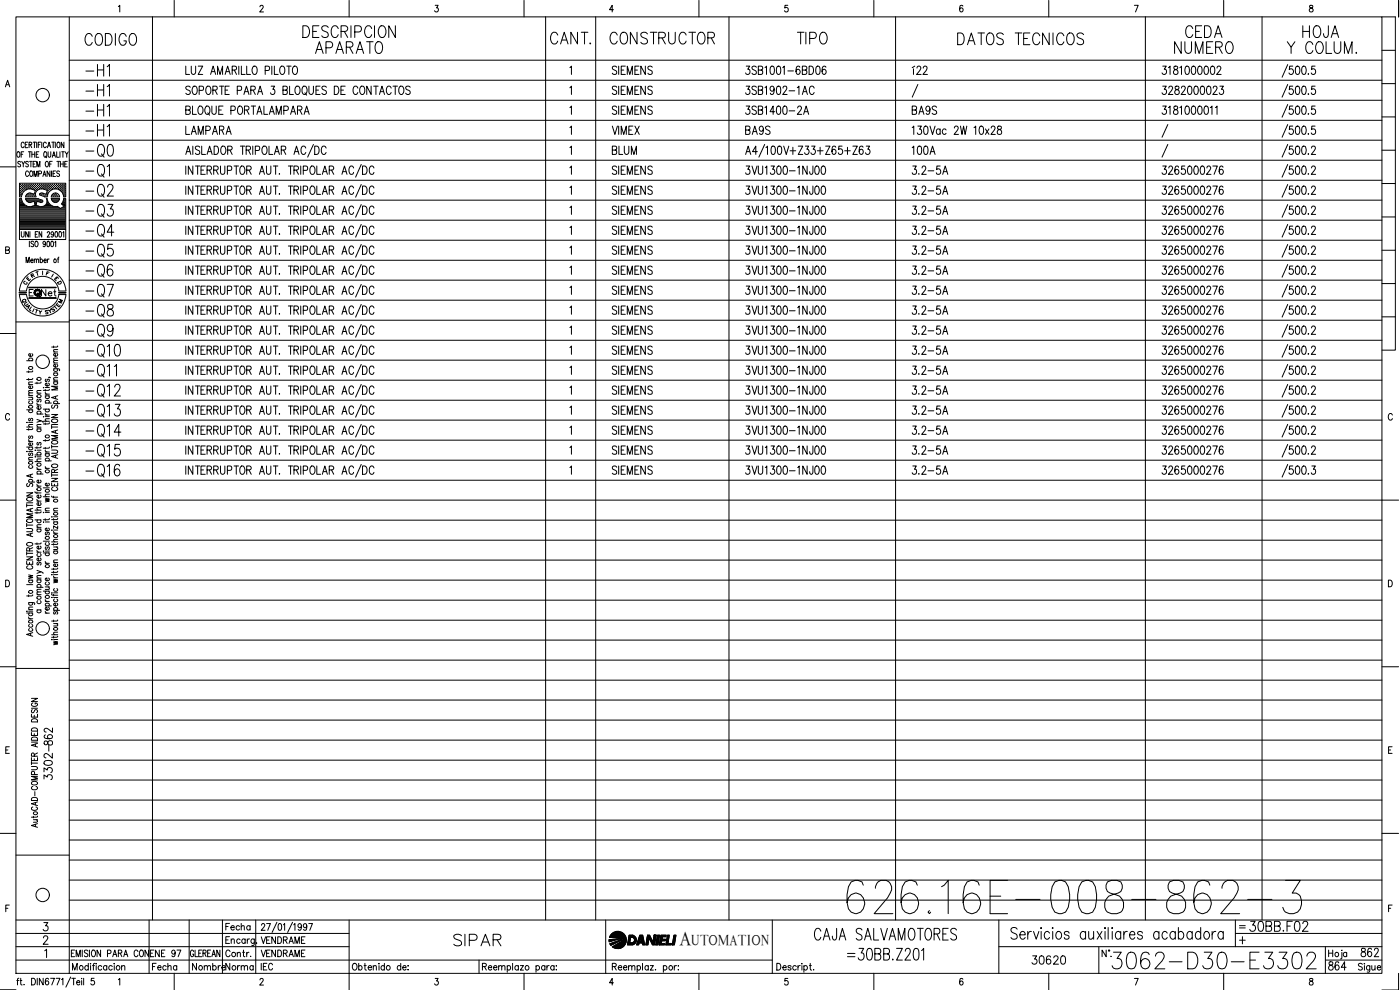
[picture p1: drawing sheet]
<svg xmlns="http://www.w3.org/2000/svg" width="420mm" height="297mm" viewBox="0 0 420 297" stroke-linecap="round" stroke-linejoin="round" font-family="sans-serif">
<defs><g id="words">
<text font-size="15.4" x="252.9" y="275.5">626.16E-008-862-3</text>
<text font-size="8.8" x="332.7" y="291.7">3062-D30-E3302</text>
<g font-size="7.5">
<text x="24.7" y="48.3">-Q0</text>
<text x="24.7" y="54.3">-Q1</text>
<text x="24.7" y="60.3">-Q2</text>
<text x="24.7" y="66.3">-Q3</text>
<text x="24.7" y="72.3">-Q4</text>
<text x="24.7" y="78.3">-Q5</text>
<text x="24.7" y="84.3">-Q6</text>
<text x="24.7" y="90.3">-Q7</text>
<text x="24.7" y="96.3">-Q8</text>
<text x="24.7" y="102.3">-Q9</text>
<text x="24.7" y="108.3">-Q10</text>
<text x="24.7" y="114.3">-Q11</text>
<text x="24.7" y="120.3">-Q12</text>
<text x="24.7" y="126.3">-Q13</text>
<text x="24.7" y="132.3">-Q14</text>
<text x="24.7" y="138.3">-Q15</text>
<text x="24.7" y="144.3">-Q16</text>
</g>
<g font-size="7.1">
<text x="24.3" y="14.8">CODIGO</text>
<text x="89.6" y="12.3">DESCRIPCION</text>
<text x="93.5" y="17.3">APARATO</text>
<text x="164" y="14.5">CANT.</text>
<text x="182" y="14.5">CONSTRUCTOR</text>
<text x="238.1" y="14.5">TIPO</text>
<text x="351.4" y="17.3">NUMERO</text>
<text x="354.5" y="12.3">CEDA</text>
<text x="385.2" y="17.3">Y COLUM.</text>
<text x="389.8" y="12.3">HOJA</text>
<text x="24.7" y="24">-H1</text>
<text x="24.7" y="30">-H1</text>
<text x="24.7" y="36">-H1</text>
<text x="24.7" y="42">-H1</text>
<text x="135.1" y="285">SIPAR</text>
<text x="243.1" y="283.3">CAJA SALVAMOTORES</text>
</g>
<g font-size="6.6">
<text x="286.1" y="14.5">DATOS TECNICOS</text>
<text x="373.9" y="280.8">30BB.F02</text>
</g>
<g font-size="6.2">
<text x="308.3" y="290.7">30620</text>
<text x="397.6" y="292.5">864</text>
</g>
<text font-size="5.9" x="203.9" y="283.5">A</text>
<g font-size="5.7">
<text x="272.7" y="23.6">í22</text>
<text x="347.5" y="29.6">3282000023</text>
<text x="222.6" y="35.6">3SB1400-2A</text>
<text x="272.7" y="35.6">BA9S</text>
<text x="54.7" y="41.6">LAMPARA</text>
<text x="222.6" y="41.6">BA9S</text>
<text x="182.4" y="47.6">BLUM</text>
<text x="272.7" y="47.6">100A</text>
<text x="272.7" y="53.6">3.2-5A</text>
<text x="272.7" y="59.6">3.2-5A</text>
<text x="272.7" y="65.6">3.2-5A</text>
<text x="272.7" y="71.6">3.2-5A</text>
<text x="272.7" y="77.6">3.2-5A</text>
<text x="272.7" y="83.6">3.2-5A</text>
<text x="272.7" y="89.6">3.2-5A</text>
<text x="272.7" y="95.6">3.2-5A</text>
<text x="272.7" y="101.6">3.2-5A</text>
<text x="272.7" y="107.6">3.2-5A</text>
<text x="272.7" y="113.6">3.2-5A</text>
<text x="272.7" y="119.6">3.2-5A</text>
<text x="272.7" y="125.6">3.2-5A</text>
<text x="272.7" y="131.6">3.2-5A</text>
<text x="272.7" y="137.6">3.2-5A</text>
<text x="272.7" y="143.6">3.2-5A</text>
<text x="16.6" y="224.7" transform="rotate(-90 16.6 224.7)">862</text>
<text x="16.6" y="235.3" transform="rotate(-90 16.6 235.3)">3302-</text>
<text x="407.1" y="288.2">862</text>
</g>
<g font-size="5.3">
<text x="56.4" y="292.5">Nombre</text>
<text x="66.7" y="292.5">Norma</text>
</g>
<g font-size="4.9">
<text x="11.3" y="90">Net</text>
<text x="66.7" y="280.1">Fecha</text>
<text x="43.7" y="288.2">ENE 97</text>
<text x="77.3" y="288.2">VENDRAME</text>
<text x="77.3" y="292.1">IEC</text>
</g>
<text font-size="4.4" x="207.6" y="283.5">UTOMATION</text>
<g font-size="4">
<text x="6.7" y="85.4">E</text>
<text x="15.2" y="85.4">E</text>
<text x="15.9" y="86.4">D</text>
<text x="6" y="92.8">U</text>
<text x="6.7" y="93.8">A</text>
<text x="13.1" y="94.9">Y</text>
<text x="14.1" y="94.5">S</text>
<text x="14.8" y="93.8">T</text>
<text x="16.2" y="92.1">M</text>
</g>
<g font-size="3.5">
<text x="6" y="86.4">C</text>
<text x="14.1" y="84.3">I</text>
<text x="370.8" y="279.8">=</text>
</g>
</g></defs>
<!-- layer: DCA_A3E2|CART -->
<g fill="none" stroke="#000" stroke-width=".3">
<path d="M4.8 5.1h409.9v286.9h-409.9zM20.8 5.1v286.9M35.5 2l.4-.4v2M52.3 .1v5M78 2.1l.4-.5h.3l.3 .4-1.1 1.6h1.2M104.8 .1v5M130.6 1.6h.9l-.5 .8a.6 .6 0 0 1 .5 .9 .6 .6 0 0 1-1.1-.1M157.3 .1v5M184.1 2.9h-1.2l.8-1.3v2M209.8 .1v5M236.4 1.6h-.8l-.1 .8a.6 .6 0 0 1 .9 .1 .6 .6 0 0 1-.1 .9 .6 .6 0 0 1-.8-.2M262.3 .1v5"/>
<path d="M289 1.8l-.5-.2a1.17 1.17 0 0 0 0 2 .59 .59 0 0 0 .6-.9 .59 .59 0 0 0-1-.1l-.1 .3M314.7 .1v5M340.4 1.6h1.2l-.8 2M367.2 .1v5M393.1 1.7v.5a.82 .82 0 0 1 .8 .4 .82 .82 0 0 1 0 .9 .65 .65 0 0 1-1-.4 .65 .65 0 0 1 .8-.7l.3-.3-.1-.4zM414.7 5.1h4.1v100h-4.1M414.7 15.1h4.1M419.7 .1v5M1.6 26.1l.7-2 .6 2M1.9 25.4h.8M414.7 35.1h4.1M414.7 25.1h4.1"/>
<path d="M0 50.1h4.8M4.8 40.6h16M5.2 45.7l.2-.2a.88 .88 0 0 1 .6 .9 .88 .88 0 0 1-.6 .8l-.4-.6zM5.9 56.9h.1M5.9 56.3h.1M5.9 55.7h.1M5.9 57.6h.1M5.9 58.2h.1M5.9 58.8h.1M5.9 59.8h.4M6.1 57.2h.2M6.1 56.6h.2"/>
<path d="M6.1 56h.2M6.1 55.3h.2M6.1 57.9h.2M6.1 58.5h.2M6.2 48.7l-.3-.3-.6 .3 .2 .4 .7 .5-.3 .5-.6-.3M6.2 55.2v.2M6.2 55.9v.1M6.2 56.5v.2M6.2 57.1v.2M6.2 57.8v.1M6.2 58.4v.2M6.3 46.3h.5"/>
<path d="M6.4 56.9h.2M6.4 56.3h.2M6.4 55.7h.2M6.4 57.6h.2M6.5 48.4l.5 .8 .5-.8M6.5 58.1l-.1 .1M6.5 55.6v.1M6.5 56.2v.1M6.5 56.8v.2M6.5 57.5v.1M6.7 57.2h.2M6.7 56.6h.2"/>
<path d="M6.7 56h.2M6.7 55.3h.2M6.8 55.2v.2M6.8 55.9v.1M6.8 56.5v.2M6.8 57.1v.2M7 49.2v.9M7.1 56.9h.1M7.1 56.3h.1M7.1 55.7h.1M7.1 45.5h-.8v1.7M7.2 55.6v.1"/>
<path d="M7.2 56.2v.1M7.2 56.8v.2M7.2 57.5l-.8 1.6h-.6v-4.1h13.9v4.1h-.6M7.2 43a.47 .47 0 0 0-.5-.3 .47 .47 0 0 0-.4 .6v.4a.47 .47 0 0 0 .4 .6 .47 .47 0 0 0 .5-.4M7.4 56.6h.1M7.4 56h.1M7.4 55.3h.1M7.5 55.2v.2M7.5 55.9v.1M7.5 56.5v.2M7.6 43.4h.4M7.7 56.9h.1"/>
<path d="M7.7 56.3h.2M7.7 55.7h.2M7.8 59.9l.7 .7M7.8 59.9l-.1-.3h3.7l1.4 .5v.5l-.3 .1M7.8 55.6v.1M7.8 56.2v.1M7.8 56.8v.1M7.8 59.8h3.7M7.8 58.8h.1M8 56.9l-.8 .6M8 56.9l1.2-.2 1.4 .4-.4 1.2-.9-.3M8 56.6h.2"/>
<path d="M8 56h.2M8 55.3h.2M8 58.5h.2M8.1 55.2v.2M8.1 55.9v.1M8.1 56.5v.2M8.1 58.4v.2M8.3 42.7h-.7v1.6h.7M8.3 56.3h.2M8.3 55.7h.2M8.3 58.8h.2M8.4 58.2h.1"/>
<path d="M8.4 55.6v.1M8.4 56.2v.1M8.4 58.7v.2M8.5 48.7a.41 .41 0 0 0-.6-.2 .41 .41 0 0 0 0 .6l.4 .2a.43 .43 0 0 1 .1 .7 .43 .43 0 0 1-.7-.2M8.5 45.5h.9M8.6 51.7l-.3-.4a.86 .86 0 0 0-.7 .8 .86 .86 0 0 0 .7 .8l.3-.3M8.6 56.6h.2M8.6 56h.2M8.6 55.3h.2M8.6 58.5h.2M8.7 43.4h.7l.1-.6-.8-.1v1.6M8.7 55.2v.2"/>
<path d="M8.7 55.9v.1M8.7 56.5v.1M8.7 58.4v.2M8.9 48.4h.8M8.9 45.5v1.7M9 56.3h.1M9 55.7h.1M9 58.2h.1M9 58.8h.1M9.1 55.6v.1M9.1 56.2v.1M9.1 58.1v.1"/>
<path d="M9.1 58.7v.2M9.1 43.4l.4 .9M9.1 51.4l.2-.1a.86 .86 0 0 1 .6 .8 .86 .86 0 0 1-.6 .8 1.09 1.09 0 0 1-.2-1.5zM9.3 48.4v1.7M9.3 56.6h.1M9.3 56h.1M9.3 55.3h.1M9.3 58.5h.1M9.3 58h-.8l-.7 .8M9.4 55.2v.2M9.4 55.9v.1M9.4 56.5v.1"/>
<path d="M9.4 58.4v.2M9.6 46.3h.8M9.6 45.5v1.7M9.6 56.3h.2M9.6 55.7h.2M9.6 58.8h.2M9.7 58.2h.1M9.7 55.6v.1M9.7 56.2v.1M9.7 58.7v.2M9.9 56.6h.2M9.9 56h.2"/>
<path d="M9.9 55.3h.2M9.9 58.5h.2M9.9 42.7h.9M9.9 49.2h.5M10 55.2v.2M10 55.9v.1M10 56.5v.2M10 58.4v.2M10.2 52.9v-1.6l.5 1.6 .4-1.6v1.6M10.2 56.9h.2M10.2 56.3h.2M10.2 55.7h.2"/>
<path d="M10.2 58.8h.2M10.3 42.7v1.6M10.3 55.6v.1M10.3 56.2v.1M10.3 56.8v.1M10.3 58.7v.2M10.4 58.2h.1M10.4 45.5v1.7M10.5 56.6h.2M10.5 56h.2M10.5 55.3h.2M10.6 55.2v.2"/>
<path d="M10.6 55.9v.1M10.6 56.5v.2M10.7 57.2h.1M10.7 48.4h-.8v1.7h.8M10.9 46.3h.4M10.9 56.9h.1M10.9 56.3h.1M10.9 55.7h.1M11 55.6v.1M11 56.2v.1M11 56.8v.2M11 42.7v1.6"/>
<path d="M11 50.1v-1.7l.5 1.7 .5-1.7v1.7M11.2 56.6h.1M11.2 56h.1M11.2 55.3h.1M11.3 55.2v.2M11.3 55.9v.1M11.3 56.5v.2M11.5 43.4h.4M11.5 56.3h.2M11.5 55.7h.2M11.6 56.9a1.53 1.53 0 0 0-.8 2.2h-3.1l.1-.3M11.6 56.9l1.2-.2 1.4 .4-.4 1.2-.9-.3"/>
<path d="M11.6 52.1h.7l.1-.6-.8-.2v1.6M11.6 55.6v.1M11.6 56.2v.1M11.6 45.5h-.7v1.7h.7M11.8 56.6h.2M11.8 56h.2M11.8 55.3h.2M11.9 55.2v.2M11.9 55.9v.1M11.9 56.5v.2M12.1 56.3h.2M12.1 55.7h.2"/>
<path d="M12.1 58.2h.2M12.2 42.7h-.7v1.6M12.2 55.6v.1M12.2 56.2v.1M12.2 58.1v.1M12.4 56.6h.2M12.4 56h.2M12.4 55.3h.2M12.4 58.5h.2M12.5 42.7v1.6M12.5 55.2v.2M12.5 55.9v.1"/>
<path d="M12.5 56.5v.1M12.5 58.4v.2M12.8 56.3h.2M12.8 55.7h.2M12.8 58.2h.2M12.9 52.9l.4-1.6 .5 1.6M12.9 55.6v.1M12.9 56.2v.1M12.9 58.1v.1M12.9 58l-.3-.1a.42 .42 0 0 0-.6 .1 .42 .42 0 0 0 0 .5l1.4 .6h.7M13 52.4h.6M13.1 56.6h.2"/>
<path d="M13.1 56h.2M13.1 55.3h.2M13.1 58.5h.2M13.2 55.2v.2M13.2 55.9v.1M13.2 56.5v.2M13.2 58.4v.2M13.3 45.6l.2-.1a.86 .86 0 0 1 .6 .9 .86 .86 0 0 1-.6 .8 1.2 1.2 0 0 1-.2-1.6zM13.4 56.3h.2M13.4 55.7h.2M13.4 58.8h.2M13.5 55.6v.1"/>
<path d="M13.5 56.2v.1M13.5 58.7v.2M13.6 46.8l.4 .6M13.7 56.6h.2M13.7 56h.2M13.7 55.3h.2M13.7 58.5h.2M13.8 55.2v.2M13.8 55.9v.1M13.8 56.5v.2M13.8 58.4v.2M13.9 43l-.3-.3a.86 .86 0 0 0-.6 .8 .86 .86 0 0 0 .6 .8l.3-.4"/>
<path d="M13.9 48.4a.86 .86 0 0 1 .6 .8 .86 .86 0 0 1-.6 .9 1.14 1.14 0 0 1 0-1.7zM14.1 58.8h.1M14.1 56.9h.1M14.1 56.3h.1M14.1 55.7h.1M14.1 58.2h.1M14.1 59.6h-.2a1.69 1.69 0 0 1-.3 2 1.69 1.69 0 0 1-2 .2l-.8-.2 .3-1.2 1.4 .4M14.1 55.6v.1M14.1 56.2v.1M14.1 56.8v.2M14.1 58.1v.1M14.2 59.6l.5 1.4 1 .8"/>
<path d="M14.2 57.6h.1M14.2 44.3l.5-1.6 .5 1.6M14.4 57.2h.1M14.4 56.6h.1M14.4 56h.1M14.4 55.3h.1M14.4 45.5l.1 1.4 .3 .3 .4-.3v-1.4M14.4 43.8h.6M14.4 57.8v.1M14.4 55.2v.2M14.4 55.9v.1M14.4 56.5v.2"/>
<path d="M14.4 57.1v.2M14.7 56.9h.2M14.7 56.3h.2M14.7 55.7h.2M14.8 55.6v.1M14.8 56.2v.1M14.8 56.8v.2M14.9 49.2h.5M15 51.3v1.6l-.9-1.6v1.6M15 56.6h.2M15 56h.2M15 55.3h.2"/>
<path d="M15.1 55.2v.2M15.1 55.9v.1M15.1 56.5v.2M15.3 56.3h.2M15.3 55.7h.2M15.4 56.8l-.1 .1M15.4 55.6v.1M15.4 56.2v.1M15.5 51.3v1.6M15.5 59.8h2.2M15.5 42.7h.8M15.6 56.6h.2"/>
<path d="M15.6 56h.2M15.6 55.3h.2M15.7 48.4h-.8v1.7M15.7 47.2l.5-1.7 .4 1.7M15.7 55.2v.2M15.7 55.9v.1M15.7 56.5v.2M15.8 58.5l-.1 .1M15.9 46.6h.6M15.9 52.1h.5M16 42.7v1.6M16 56.3h.1"/>
<path d="M16 55.7h.1M16 58.8h.1M16 55.6v.1M16 56.2v.1M16 58.2h.1M16 58.7v.2M16.1 58.2h.1M16.3 56.6h.1M16.3 56h.1M16.3 55.3h.1M16.3 58.5h.1M16.3 55.2v.2"/>
<path d="M16.3 55.9v.1M16.3 56.5v.1M16.3 58.4v.2M16.6 42.7v1.6M16.6 56.3h.2M16.6 55.7h.2M16.6 58.2h.2M16.6 58.8h.2M16.7 51.3h-.8v1.6h.8M16.7 55.6v.1M16.7 56.2v.1M16.7 58.1v.1"/>
<path d="M16.7 58.7v.2M16.9 56.6h.2M16.9 56h.2M16.9 55.3h.2M16.9 58.5h.2M17 55.2v.2M17 55.9v.1M17 56.5v.1M17 58.4v.2M17 45.5v1.7h.7M17.1 48.4h.8M17.2 42.9l.2-.2a.88 .88 0 0 1 .6 .8 .88 .88 0 0 1-.6 .8l-.3-.6z"/>
<path d="M17.2 56.3h.2M17.2 55.7h.2M17.2 58.8h.2M17.3 55.6v.1M17.3 56.2v.1M17.3 58.7v.2M17.5 48.4v1.7M17.5 58.3l.4 .8h-2.5a1.26 1.26 0 0 1 .8-1.1 1.26 1.26 0 0 1 1.3 .3M17.5 56.6h.2M17.5 56h.2M17.5 55.3h.2M17.6 56.9l.8 .6 .6 .8"/>
<path d="M17.6 55.2v.2M17.6 55.9v.1M17.6 56.5v.2M17.6 56.9a2.53 2.53 0 0 0-3.4 2.2M17.9 51.5l-.3-.2-.6 .2 .1 .4 .8 .6-.3 .4-.6-.2M17.9 56.9h.1M17.9 56.3h.1M17.9 55.7h.1M17.9 55.6v.1M17.9 56.2v.1M17.9 56.8v.2M18 45.5v1.7"/>
<path d="M18.1 49.2h.9M18.1 48.4v1.7M18.2 56.6h.1M18.2 56h.1M18.2 55.3h.1M18.2 55.2v.2M18.2 55.9v.1M18.2 56.5v.2M18.2 57.1v.1M18.3 57.2h.1M18.5 45.5h.8M18.5 56.9h.2"/>
<path d="M18.5 56.3h.2M18.5 55.7h.2M18.6 57.5l.1 .1M18.6 55.6v.1M18.6 56.2v.1M18.6 56.8v.2M18.8 57.2h.2M18.8 56.6h.2M18.8 56h.2M18.8 55.3h.2M18.8 57.9h.2M18.9 45.5v1.7"/>
<path d="M18.9 55.2v.2M18.9 55.9v.1M18.9 56.5v.2M18.9 57.1v.2M18.9 57.8v.1M18.9 58.3l.2 .8M19 48.4v1.7M19.1 59.6h.6v9.3h-13.9v-9.3h.6l.8 1.6M19.1 59.6l-.2 .7M19.1 56.9h.2M19.1 56.3h.2M19.1 55.7h.2"/>
<path d="M19.1 57.6h.2M19.1 58.2h.2M19.2 42.7v1.6l-.8-1.6v1.6M19.2 58.8h.1M19.2 59.8h.4M19.2 55.6v.1M19.2 56.2v.1M19.2 56.8v.2M19.2 57.5v.1M19.2 58.1v.1M19.2 58.7v.2M19.4 49.2h.5"/>
<path d="M19.4 57.2h.2M19.4 56.6h.2M19.4 56h.2M19.4 55.3h.2M19.4 57.9h.2M19.4 58.5h.2M19.5 55.2v.2M19.5 55.9v.1M19.5 56.5v.2M19.5 57.1v.2M19.5 57.8v.1M19.5 58.4v.2"/>
<path d="M19.6 45.5l.4 .8 .5-.8M20 46.3v.9M20.2 48.4h-.8v1.7h.8M414.7 55.1h4.1M414.7 45.1h4.1M1.7 75l1-.1 .1-.2-.1-.5-1-.1v2l1.1-.2v-.5l-.4-.4M5.8 68.9v3h13.9v-3M5.9 64.5h13.7M5.9 64.2h13.7M5.9 63.9h13.7M5.9 63.6h13.7M5.9 63.3h13.7"/>
<path d="M5.9 62.9h13.7M5.9 62.6h12.1M5.9 62.3h11.8M5.9 62h2.3M5.9 61.7h1.6M5.9 61.4h1.3M5.9 61h1M5.9 60.7h.7M5.9 60.4h.6M5.9 60.1h.5M5.9 64.8h13.7M5.9 65.2h13.7"/>
<path d="M5.9 65.5h13.7M5.9 65.8h13.7M5.9 66.1h13.7M5.9 66.4h13.7M5.9 66.7h13.7M5.9 67.1h13.7M5.9 67.4h13.7M5.9 67.7h13.7M5.9 68h13.7M5.9 68.4h13.7M5.9 68.7h13.7M6.4 69.5v1.2l.4 .4 .4-.4v-1.2"/>
<path d="M7.2 61.2l.8 .6M7.8 78.8v-1.6l.5 1.6 .5-1.6v1.6M8 60.1h4.4M8.2 60.4h1.7M8.5 60.7l.6 .1 1.1-.4 .3 1.2-1.3 .4-1.2-.2M8.5 69.5v1.6l-.8-1.6v1.6M8.8 72.4v1.6M9 69.5v1.6M9.2 78.2h.7l-.1-.4a.46 .46 0 0 0-.6 .5 .46 .46 0 0 0 .7 .3M9.7 62h2M10.1 72.6l-.3-.2-.5 .2 .1 .4 .7 .4v.4l-.3 .2-.5-.2M10.3 78l.3-.3 .3 .1v1"/>
<path d="M10.3 77.7v1.1M10.3 60.4h.7M10.4 60.7h.5M10.5 61.7h.3M10.5 61h.3M10.5 61.4h.3M10.6 70.3h.4M10.7 72.5l.1-.1a.86 .86 0 0 1 .7 .8 .86 .86 0 0 1-.7 .8 1.09 1.09 0 0 1-.1-1.5zM10.9 78l.3-.3 .3 .1 .1 1M11.3 69.5h-.7v1.6h.7M11.4 60.4h1.3M12.1 78l.1-.2a.5 .5 0 0 1 .6 .5 .5 .5 0 0 1-.6 .5l-.1-.2"/>
<path d="M12.1 77.2v1.6M12.5 69.5v1.6l-.8-1.6v1.6M13 62h2.9M13.2 78.2h.7l-.1-.4a.5 .5 0 0 0-.6 .5 .5 .5 0 0 0 .6 .5l.1-.2M13.6 61.7h1.6M13.6 72.9l-.1 .4a.45 .45 0 0 1-.6-.4 .45 .45 0 0 1 .6-.4l.1 1.2-.3 .3-.3-.2M13.9 61.4h.9M14.1 61h.5M14.1 60.7h.3M14.2 69.9a.38 .38 0 0 1 .5-.4 .38 .38 0 0 1 .1 .6l-.7 1h.8M14.2 60.4h.1M14.2 72.5l.2-.1a.96 .96 0 0 1 0 1.6l-.3-.7z"/>
<path d="M14.2 77.7v1.1M14.7 77.7l-.5 .5M15.4 72.5l.2-.1a.92 .92 0 0 1 .5 .8 .92 .92 0 0 1-.5 .8l-.3-.3zM15.7 60.1h1.9M15.7 61.8l1.5 .1M15.9 60.4h1.4M16.1 70l-.2 .4a.45 .45 0 0 1-.6-.4 .45 .45 0 0 1 .6-.4l.2 .4-.1 .9-.3 .2-.3-.2M16.2 60.7h.9M16.4 72.7l.3-.3v1.6M16.6 69.6l.2-.1a.96 .96 0 0 1 0 1.6l-.3-.7zM17.2 61.9l.8 .7 1.1-.6M17.2 77.7h.5"/>
<path d="M17.5 60.3l-.4 .3M17.5 60.3l.4-.7h-2.5l.2 .6 .6 .4M17.7 77.2l-.3 .3v1.3M17.8 69.6l.2-.1a.92 .92 0 0 1 .5 .8 .92 .92 0 0 1-.5 .8l-.3-.2zM18.2 62.6h1.4M18.7 61h.9M18.7 62.3h.9M18.7 61.4h.9M18.8 69.8l.3-.3v1.6M18.9 60.7h.7M19 60.3l-.6 .9 .8 .7M19 60.4h.6"/>
<path d="M19 61.7h.6M19.1 60.1h.5M19.3 62h.3M414.7 75.1h4.1M414.7 65.1h4.1M4.8 96.6h16M5.8 87.7h2.1v.2h-2.1zM5.8 87.3a7 7 0 0 1 7-6.5 7 7 0 0 1 7 6.5M5.8 88.3a7 7 0 0 0 7 6.5 7 7 0 0 0 7-6.5M5.8 87.8h2M7.9 87.3a4.9 4.9 0 0 1 4.9-4.4 4.9 4.9 0 0 1 4.9 4.4M7.9 88.3a4.9 4.9 0 0 0 4.9 4.4 4.9 4.9 0 0 0 4.9-4.4"/>
<path d="M8.7 86.2h8.1v.1h-8.1M8.7 89.3h8.1v.2h-8.1zM8.8 87.8h.7M8.8 86.3h8M8.8 89.4h8M9.9 86.9h-1.1v1.9M10.7 92.9l.7 .2M11.1 81.6l.2 1M11.4 81.5l-.6 .2M12.8 81.4v1M414.7 95.1h4.1M414.7 85.1h4.1"/>
<path d="M0 100.1h4.8M8 108.2h1.8M8.6 111.3v.5M8.6 113.6v.5M8.6 119.2h1.2M8.6 118.6h1.2M8.6 115.4h1.2M8.8 108.2l-.1-.1a.55 .55 0 0 1 .5-.7 .55 .55 0 0 1 .5 .7l-.1 .1M9.5 119.2l.3 .3-.1 .4-1.1 .1M9.6 115.8l.1 .1a.54 .54 0 0 1-.5 .7 .54 .54 0 0 1-.4-.7l.3-.1v.8M9.6 106.1l.1 .1a.53 .53 0 0 1-.5 .7 .53 .53 0 0 1-.4-.7l.3-.1v.8M9.8 117.9l-1.1 .1-.1 .3 .3 .3"/>
<path d="M9.8 117.2h-1.1l-.1 .3 .3 .4M9.8 114.6l-1.1 .1-.1 .3 .3 .4M9.8 113.5l-.3 .4h-1.5M9.8 111.2l-.1 .3-1.7 .1M11.1 114.7v.5M11.1 118h1.2M11.3 119.8l-.2 .3 .2 .5 .5-.8h.4l.1 .5-.2 .3M12.3 117.2h-1.1l-.1 .4 .3 .4M12.3 114.6l-.3 .4h-1.5M13 116.3h.2zM13.6 117.7l.1 .4 .4 .2M13.6 116.9v.4"/>
<path d="M13.6 118.8h1.2M13.6 118.3h1.2M13.6 116.3h1.2M13.8 118.8l-.1 .1a.55 .55 0 0 0 .5 .7 .55 .55 0 0 0 .5-.7l-.1-.1M13.8 113.8l-.2 .2 .2 .5 .5-.7h.4l.1 .4-.2 .3M14.6 115l.1 .1a.54 .54 0 0 1-.5 .7 .54 .54 0 0 1-.4-.8h.3v.8M14.7 113.2v.2v-.2l.5 .2M14.8 116.8l-.1 .3h-1.7M16.1 110.6l1.6 .1 .1 .5M16.1 103.8v.5M16.1 114.5h1.2M16.1 114.1h1.2"/>
<path d="M16.1 111.9h1.2M16.1 108.9h1.2M16.1 105.6h1.2M16.3 114.5a.57 .57 0 0 0 .3 1 .57 .57 0 0 0 .7-.7l-.2-.3M16.3 111.9l-.1 .2a.52 .52 0 0 0 .6 .7 .52 .52 0 0 0 .3-.9M16.3 110.6l-.1 .2a.55 .55 0 0 0 .5 .7 .55 .55 0 0 0 .5-.7l-.1-.2M16.7 118.9v.7M17.1 109.3a.57 .57 0 0 1-.3 1 .57 .57 0 0 1-.7-.7l.5-.3v.8M17.1 106l.1 .2a.54 .54 0 0 1-.5 .7 .54 .54 0 0 1-.4-.8l.3-.1v.9M17.3 118.7l-1.8 .6 1.8 .5M17.3 115.9h-1.8l1.8 .5-1.8 .6h1.8M17.3 113.3l-1.1 .1-.1 .3 .3 .4"/>
<path d="M17.3 108.1l-1.1 .1-.1 .4 .3 .3M17.3 107.4l-1.1 .1-.1 .3 .3 .3M17.3 104.9h-1.1l-.1 .4 .3 .3M17.3 103.8l-.3 .3h-1.5M2.9 124.5a.63 .63 0 0 0-.8-.4 .63 .63 0 0 0-.4 .7v.5a.63 .63 0 0 0 .4 .7 .63 .63 0 0 0 .8-.4M8 135.5h.2zM8 126.7h.2zM8 128.1h1.8M8 134.1h1.8M8 123h1.8M8.6 131.9l.1 .3 .4 .2M8.6 128.6v.5"/>
<path d="M8.6 138h1.2M8.6 135.5h1.2M8.6 132.4h1.2M8.6 126.7h1.2M8.8 139.7l-.1 .2a.55 .55 0 0 0 .5 .6 .55 .55 0 0 0 .5-.6l-.1-.2M8.8 135.9l-.2 .3 .1 .4h.3l.3-.6 .3-.1 .2 .3-.2 .5M8.8 134.1l-.1 .2a.55 .55 0 0 0 .5 .7 .55 .55 0 0 0 .5-.7l-.1-.2M8.8 130.8l-.2 .2 .1 .5h.3l.3-.6 .3-.1 .2 .2-.2 .6M8.8 125.5l-.2 .3 .2 .5 .5-.7h.4l.1 .4-.2 .3M8.8 123l-.1 .1a.55 .55 0 0 0 .5 .7 .55 .55 0 0 0 .5-.7l-.1-.1M8.8 120.4l-.1 .1a.55 .55 0 0 0 .5 .7 .55 .55 0 0 0 .5-.7l-.1-.1M9.6 132.9l.1 .1a.53 .53 0 0 1-.5 .7 .53 .53 0 0 1-.4-.8h.3v.8"/>
<path d="M9.8 137.2l-1.1 .1-.1 .4 .3 .3M9.8 128.5l-.3 .4h-1.5M9.8 127.4l-1.1 .1-.1 .3 .3 .3M10.5 137.1h.2zM10.5 135.1h.2zM10.5 138.5h1.8M10.5 136.5h1.8M11.1 125.8l1.2 .5-1.2 .4M11.1 120.9l.1 .4 .4 .2M11.1 134.1v.5M11.1 137.1h1.2M11.1 135.1h1.2"/>
<path d="M11.1 128.7h1.2M11.1 128.2h1.2M11.1 124.2h1.8M11.1 121.5h1.2M11.3 136.5l-.1-.1a.56 .56 0 0 1 .5-.7 .56 .56 0 0 1 .5 .7l-.1 .1M11.3 132.7l-.2 .3 .1 .5h.3l.3-.7 .3-.1 .2 .3-.2 .5M11.3 128.7a.54 .54 0 0 0 0 .8 .54 .54 0 0 0 .8 0l.2-.3-.2-.5M11.3 124.2l-.1-.1a.53 .53 0 0 1 .6-.8 .53 .53 0 0 1 .3 .9M12.1 121.9l.1 .2a.54 .54 0 0 1-.5 .8 .54 .54 0 0 1-.4-.9l.3-.1v.9M12.3 137.7l-1.1 .1-.1 .3 .3 .4M12.3 134l-.3 .4h-1.5M12.3 127.4h-1.1l-.1 .4 .3 .4"/>
<path d="M12.3 126.3l.5 .2 .1 .3M13 125h.2zM13 126.4h1.8M13 122.8h1.8M13.6 140l.1 .3 .4 .2M13.6 135.1l.1 .3 .4 .2M13.6 123.9l.1 .4 .4 .2M13.6 126.9v.5M13.6 131.9v.5M13.6 134.2v.5M13.6 138.3h1.8M13.6 136.1h1.2"/>
<path d="M13.6 135.6h1.2M13.6 125h1.2M13.6 124.5h1.2M13.6 120.9h1.8M13.8 138.3l-.1-.1a.56 .56 0 0 1 .5-.8 .56 .56 0 0 1 .5 .8l-.1 .1M13.8 136.1a.53 .53 0 0 0 0 .8 .53 .53 0 0 0 .8 0l.2-.3-.2-.5M13.8 122.8l-.1 .1a.56 .56 0 0 0 .5 .7 .56 .56 0 0 0 .5-.7l-.1-.1M13.8 120.9l-.1-.1a.56 .56 0 0 1 .5-.7 .56 .56 0 0 1 .5 .7l-.1 .1M14.8 134.1l-.1 .3-1.7 .1M14.8 131.8l-.3 .4h-1.5M14.8 126.8l-.3 .4h-1.5M14.8 125.6l-1.1 .1-.1 .4 .3 .3"/>
<path d="M15.5 135h1.3l.5 .5-.1 .3-.4 .2h-1.3M15.5 124.4h1.8l-1.8 .9h1.8M15.5 128.1h1.8M15.5 127.6v1M15.5 133.5v1M15.5 134h1.8M15.5 127.4h1.8M15.6 139.5a1.06 1.06 0 0 1 1.7 .4 1.01 1.01 0 0 1-1 .5 1.01 1.01 0 0 1-.8-.8zM15.6 132.4a.9 .9 0 0 1 1-.3 .9 .9 0 0 1 .6 .9 1.05 1.05 0 0 1-1.7-.4zM15.6 126a1.06 1.06 0 0 1 1.7 .4 1.01 1.01 0 0 1-1 .4 1.01 1.01 0 0 1-.8-.7zM15.7 121.5l-.2 .4 .2 .6 .5-.1 .3-.7 .3-.2 .5 .4-.2 .6M16.1 121.1h1.8"/>
<path d="M16.3 121.1l-.1-.1a.55 .55 0 0 1 .5-.7 .55 .55 0 0 1 .5 .7l-.1 .1M16.7 129.2v.7M16.7 136.6v.7M17.3 136.4l-1.8 .6 1.8 .5M17.3 130.7h-1.8l1.8 .5-1.8 .5h1.8M17.3 129l-1.8 .6 1.8 .5M417.9 124.5a.63 .63 0 0 0-.8-.4 .63 .63 0 0 0-.5 .7v.5a.63 .63 0 0 0 .5 .7 .63 .63 0 0 0 .8-.4M0 150.1h4.8M8 158.6h1.3l.5 .4-.2 .5h-1.6M8 147.9h1.8l-1.8 .9h1.8M8 151.2v.9M8 157v1"/>
<path d="M8 157.6h1.8M8 151.6h1.8M8 150.9h1.8M8.1 155.9a.91 .91 0 0 1 1-.3 .91 .91 0 0 1 .6 .9 .9 .9 0 0 1-1 .4 .9 .9 0 0 1-.6-1zM8.1 149.5a1.06 1.06 0 0 1 1.7 .4 1 1 0 0 1-1 .5 1 1 0 0 1-.8-.8zM8.3 145.1l-.3 .3 .3 .6h.3l.7-.9h.3l.2 .3-.2 .6M8.6 144.6h1.8M8.8 144.6l-.1-.1a.55 .55 0 0 1 .5-.7 .55 .55 0 0 1 .5 .7l-.1 .1M9.2 142.4v.7M9.2 152.7v.7M9.8 159.9l-1.8 .6 1.8 .5M9.8 154.2h-1.8l1.8 .5-1.8 .6h1.8"/>
<path d="M9.8 152.5l-1.8 .6 1.8 .5M9.8 142.2l-1.8 .6 1.8 .5M10.5 147.5l.3 .4h1.5M10.5 156h1.8M10.5 153.1h1.8M11.1 149.8l.1 .3 .4 .3M11.1 145.3l.1 .4 .4 .2M11.1 140.2l.1 .4 .4 .2M11.1 147.6v.5M11.1 153.6v.5M11.1 158.7h1.2M11.1 158.2h1.2"/>
<path d="M11.1 150.4h1.2M11.1 145.9h1.2M11.1 142.2h1.8M11.1 140.8h1.2M11.3 158.7l-.1 .2a.53 .53 0 0 0 .6 .7 .53 .53 0 0 0 .3-.9M11.3 156l-.1 .1a.54 .54 0 0 0 .5 .8 .54 .54 0 0 0 .4-.9M11.3 142.2l-.1-.1a.53 .53 0 0 1 .6-.8 .53 .53 0 0 1 .3 .9M12.1 150.8l.1 .1a.54 .54 0 0 1-.5 .8 .54 .54 0 0 1-.4-.8l.3-.1v.9M12.1 148.5l.1 .2a.54 .54 0 0 1-.5 .7 .54 .54 0 0 1-.4-.8l.3-.1v.9M12.1 144l.1 .2a.54 .54 0 0 1-.5 .7 .54 .54 0 0 1-.4-.8l.3-.1v.9M12.3 157.4l-1.1 .1-.1 .4 .3 .3M12.3 153.5l-.3 .4h-1.5"/>
<path d="M12.3 152.3h-1.1l-.1 .4 .3 .4M13 156.6h.2zM13 153.7h.2zM13 149h1.8M13 146.4h1.8M13.6 149.5l1.2 .3-1.2 .2 1.2 .3-1.2 .3M13.6 156.6h1.2M13.6 155.6v.6M13.6 153.7h1.2M13.6 153.3h1.2M13.6 140.5h1.2M13.8 159.7l-.2 .3 .1 .4h.3l.3-.6 .3-.1 .2 .3-.2 .5"/>
<path d="M14.6 158.4l.1 .2a.53 .53 0 0 1-.5 .7 .53 .53 0 0 1-.4-.8l.3-.1v.9M14.6 145l.1 .1a.54 .54 0 0 1-.5 .7 .54 .54 0 0 1-.4-.8h.3v.8M14.8 155.6l-.3 .3h-1.5M14.8 152.5l-1.1 .1-.1 .3 .3 .4M14.8 148.3h-1.1l-.1 .4 .3 .3M15.5 155.1h.2zM15.5 148.8l.3 .4h1.5M15.5 144.9v.9h1.8v-.9M15.5 143.5h1.8l-1.8 1h1.8M15.5 142.5h1.8M15.5 142v1M15.6 158.9v.2z"/>
<path d="M15.9 146.2a.54 .54 0 0 0-.4 .7 .54 .54 0 0 0 .7 .4h.4a.55 .55 0 0 0 .7-.4 .55 .55 0 0 0-.4-.7M16.1 159.5l.1 .3 .4 .2M16.1 156.6h1.2M16.1 153.3h1.2M16.1 148.9v.5M16.1 155.6v.5M16.1 159h1.2M16.1 155.1h1.2M16.3 156.6a.57 .57 0 0 0 .3 .9 .57 .57 0 0 0 .7-.7l-.2-.2M16.3 141.8v-.8l-.6-.1-.2 .9h1.8M16.3 145.3v.5M17.3 157.8v.8l-1.2-.8v.8"/>
<path d="M17.3 155.5l-.3 .4h-1.5M17.3 152.5l-1.1 .1-.1 .3 .3 .4M17.3 140.8l-1 .5M414.7 150.1h5M1.7 174.1a1.01 1.01 0 0 1 1.2 1 1.01 1.01 0 0 1-1.2 1zM8 168.4v.9h1.8v-.9M8 167.1h1.8l-1.8 .9h1.8M8 175.4h1.8M8 166h1.8M8 165.6v.9M8.1 163a1.06 1.06 0 0 1 1.7 .4 1 1 0 0 1-1 .5 1 1 0 0 1-.8-.8zM8.4 169.7a.52 .52 0 0 0-.4 .7 .52 .52 0 0 0 .7 .4h.4a.53 .53 0 0 0 .7-.4 .53 .53 0 0 0-.4-.7"/>
<path d="M8.6 172.5l1.2 .2-1.2 .3 1.2 .3-1.2 .3M8.6 178.5v.5M8.6 174.1h1.2M8.8 174.1l-.1 .1a.55 .55 0 0 0 .5 .7 .55 .55 0 0 0 .5-.7l-.1-.1M8.8 165.3v-.8h-.7l-.1 .8h1.8M8.8 168.8v.5M9.2 160.1v.7M9.8 178.5l-.3 .3h-1.5M9.8 164.3l-1 .5M11.1 171.1l1.2 .5-1.2 .4M11.1 165.1l.1 .4 .4 .2M11.1 178.4h1.2"/>
<path d="M11.1 176.2h1.8M11.1 174h1.2M11.1 173.5h1.2M11.1 165.7h1.2M11.1 162.9v.5M11.3 176.2a.54 .54 0 0 1 0-.8 .54 .54 0 0 1 .8 0l.2 .3-.2 .5M11.3 174l-.1 .1a.54 .54 0 0 0 .5 .8 .54 .54 0 0 0 .4-.9M11.3 168.7l-.2 .3 .2 .5 .5-.7h.4l.1 .4-.2 .3M11.3 166.1l-.1 .2a.53 .53 0 0 0 .6 .7 .53 .53 0 0 0 .3-.9M12.1 167.4l.1 .2a.54 .54 0 0 1-.5 .7 .54 .54 0 0 1-.4-.8l.3-.1v.9M12.1 163.9l.1 .1a.54 .54 0 0 1-.5 .7 .54 .54 0 0 1-.4-.8h.3v.8M12.3 177.6l-1.1 .1-.1 .3 .3 .4"/>
<path d="M12.3 176.8l-1.1 .1-.1 .3 .3 .4M12.3 172.7h-1.1l-.1 .4 .3 .4M12.3 171.6l.5 .2 .1 .3M12.3 162.8l-.1 .3-1.7 .1M13 165.3h.2zM13 177.4h1.8M13 165.9h1.8M13 162.4h1.8M13.6 179.9l.1 .3 .4 .3M13.6 168.4l.1 .4 .4 .2M13.6 176.1h1.2M13.6 169h1.2"/>
<path d="M13.6 165.3h1.2M13.8 177.4l-.1 .1a.56 .56 0 0 0 .5 .7 .56 .56 0 0 0 .5-.7l-.1-.1M13.8 174.7l-.1 .1a.56 .56 0 0 0 .5 .8 .56 .56 0 0 0 .5-.8l-.1-.1M13.8 165.9a.54 .54 0 0 0 0 .8 .54 .54 0 0 0 .8 0l.2-.3-.2-.5M13.8 164.1l-.2 .3 .2 .5 .5-.7h.4l.1 .4-.2 .3M13.8 162.8a.54 .54 0 0 0 0 .8 .54 .54 0 0 0 .8 0l.2-.3-.2-.5M14.5 176.1l.3 .3-.1 .4-1.1 .1M14.6 173.4l.1 .2a.54 .54 0 0 1-.5 .7 .54 .54 0 0 1-.4-.8l.3-.1v.9M15.5 179.3h.2zM15.5 178.3l.3 .3h1.5M15.5 177.9h.2zM15.5 162.6h1.8"/>
<path d="M15.6 172.3v.2zM16.1 173.8l1.2 .3-1.2 .2 1.2 .3-1.2 .3M16.1 172.8l.1 .4 .4 .2M16.1 165.3h1.2M16.1 163.1v.5M16.1 170.5v.5M16.1 171.4v.5M16.1 178.3v.5M16.1 179.3h1.2M16.1 177.9h1.2M16.1 173.4h1.2M16.1 172.4h1.2"/>
<path d="M16.1 168.8h1.2M16.1 164.1h1.2M16.1 160h1.2M16.3 179.7l-.1 .2a.56 .56 0 0 0 .5 .7 .56 .56 0 0 0 .5-.7l-.1-.2M16.3 176.6a.57 .57 0 0 0 .3 .9 .57 .57 0 0 0 .7-.6l-.2-.3M16.3 165.3l-.1 .2a.53 .53 0 0 0 .5 .7 .53 .53 0 0 0 .4-.9M17 164.1l.3 .4-.1 .3-1.1 .1M17.1 169.2a.57 .57 0 0 1-.3 .9 .57 .57 0 0 1-.7-.7l.5-.2v.8M17.3 171.4l-.3 .3h-1.5M17.3 170.4l-.3 .4h-1.5M17.3 168l-1.1 .1-.1 .3 .3 .4M17.3 163l-.1 .3-1.7 .1"/>
<path d="M17.3 161.8l-1.1 .1-.1 .3 .3 .4M416.7 174.1a1.01 1.01 0 0 1 1.2 1 1.01 1.01 0 0 1-1.2 1zM8 183.4h.2zM8 183.9h1.8M8.6 185.1l.1 .3 .4 .3M8.6 180.8h1.6l.1 .6M8.6 185.7h1.2M8.6 183.4h1.2M8.6 182.9h1.2M8.8 188.6l-.1 .2a.55 .55 0 0 0 .5 .6 .55 .55 0 0 0 .5-.6l-.1-.2M8.8 187.4l-.1 .1a.53 .53 0 0 0 .5 .7 .53 .53 0 0 0 .4-.8M8.8 183.9l-.1 .2a.53 .53 0 0 0 .5 .7 .53 .53 0 0 0 .4-.9"/>
<path d="M8.8 180.8l-.1 .1a.55 .55 0 0 0 .5 .7 .55 .55 0 0 0 .5-.7l-.1-.1M9.2 190v.7M9.8 189.8l-1.8 .6 1.8 .5M9.8 182.1l-1.1 .1-.1 .4 .3 .3M11.1 183h1.2M11.3 183l-.1 .2a.53 .53 0 0 0 .6 .7 .53 .53 0 0 0 .3-.9M11.3 180.2l-.1 .2a.54 .54 0 0 0 .5 .7 .54 .54 0 0 0 .4-.9M13.6 183.4l.1 .4 .4 .2M13.6 184h1.2M13.6 181.8h1.8M13.6 180.5h1.2M13.8 181.8a.54 .54 0 0 1 0-.8 .54 .54 0 0 1 .8 0l.2 .3-.2 .5"/>
<path d="M14.6 182.2l.1 .2a.54 .54 0 0 1-.5 .7 .54 .54 0 0 1-.4-.8l.3-.1v.9M15.5 190.4h1.8M15.6 191.8v.2zM16.1 192.3l1.2 .3-1.2 .3 1.2 .3-1.2 .2M16.1 191.9h1.2M16.1 186v.5M16.1 190.9v.5M16.1 187.1h1.2M16.1 183.1h1.8M16.3 183.5l-.2 .3 .1 .4h.3l.2-.5 .4-.2 .2 .3-.2 .5M16.3 183.1l-.1-.1a.52 .52 0 0 1 .6-.7 .52 .52 0 0 1 .3 .8M17 187.1l.3 .3-.1 .4h-1.1"/>
<path d="M17.1 181l.1 .1a.53 .53 0 0 1-.5 .7 .53 .53 0 0 1-.4-.8h.3v.8M17.3 190.9l-.3 .3h-1.5M17.3 189.7l-1.1 .1-.1 .3 .3 .3M17.3 186l-.3 .3h-1.5M0 200.1h4.8M4.8 200.6h16M414.7 200.1h5M1.7 225h.7M2.8 224.1h-1.1v1.9h1.1M416.7 225h.7M417.8 224.1h-1.1v1.9h1.1M0 250h4.8"/>
<path d="M4.8 256.6h16M414.7 250h5M1.7 272.5h.7M2.8 271.6h-1.1v1.9M4.8 276h409.9M44.7 276v16M56.8 276v16M66.8 276v16M76.8 276v16M104.8 276v21M181.8 276v16M183.9 279.9h3"/>
<path d="M184.1 279.8h2.5M184.3 279.7h2.1M184.7 279.6h1.3M231.8 276v16M299.8 276v16M370.8 276v8M416.7 272.5h.7M417.8 271.6h-1.1v1.9M0 297h4.8M4.8 280.1h100M4.8 284h100M4.8 288.1h227"/>
<path d="M5 294.2h.6M5.7 293.5l-.4 .1-.1 .3v1.6M6 294.2h.6M6.2 293.5v1.6l.1 .3 .3 .1M7.2 295.3l.1 .1M9.5 293.5a1.01 1.01 0 0 1 1.2 1 1.01 1.01 0 0 1-1.2 1zM11.2 293.5v2M13 293.5v2l-1.2-2v2M14.6 293.8l-.5-.3a1.12 1.12 0 0 0 .1 2 .56 .56 0 0 0 .5-.5 .56 .56 0 0 0-.5-.6 .56 .56 0 0 0-.6 .4M15.2 293.5h1.1l-.8 2M16.8 293.5h1.2l-.9 2M18.5 293.9l.4-.4v2"/>
<path d="M21.2 293.1l-1.4 3.1M21.5 293.5h1.1M22.1 293.5v2M23 294.8h1l-.1-.4a.57 .57 0 0 0-.8 .1 .57 .57 0 0 0 .1 .8 .57 .57 0 0 0 .8-.1M24.5 293.5v.2zM24.5 294.2v1.3M25.1 293.5v2M28.2 293.5h-.8l-.1 .9a.63 .63 0 0 1 1 0 .63 .63 0 0 1-.1 .9 .63 .63 0 0 1-.9-.2M35.5 293.9l.4-.3v2M52.3 292v5M78 294l.4-.4h.3l.3 .3-1.1 1.7h1.2M130.6 293.6h.9l-.5 .7a.6 .6 0 0 1 .5 1 .6 .6 0 0 1-1.1-.1"/>
<path d="M143.8 288.1v3.9M157.3 292v5M182.8 282.2h1.3M182.8 282.1h1.8M182.8 282.5h.3M182.8 282.4h.8M182.8 282.6v-.6l3.1-.3-3.1 .9M182.9 282h2.2M182.9 281.2h4.9M183 281h4.7M183 283.2l3.2-1.2 .2 .2-3.1 1.5M183 283.2h1.3"/>
<path d="M183 283.1l.3 .5M183 280.9h4.7M183.1 283.3h.9M183.1 280.7h4.5M183.2 283.4h.5M183.2 280.6h4.3M183.3 283.6h.2M183.3 280.5h4.1M183.3 283.1h1.3M183.4 280.4h3.9M183.5 280.2h3.7M183.7 280.1h3.3"/>
<path d="M183.7 282.9h1.2M183.8 284.1h3.1M183.9 281.8h1.7M183.9 284h3.2M184 284.3h2.7M184.1 282.8h1M184.1 294.9h-1.2l.8-1.3v2M184.1 283.9h3.1M184.2 284.4h2.3M184.4 283.7h3M184.4 282.6h1M184.5 284.6h1.7"/>
<path d="M184.6 283.6h2.9M184.8 282.5h.9M184.8 283.4h2.7M184.9 281.7h1M185 283.3h2.6M185.2 282.4h.8M185.3 283.2h2.4M185.5 282.2h.8M185.5 283.1h2.2M185.7 281.4h.8M185.8 282.9h2M185.9 282.1h.4"/>
<path d="M186 282.8h1.9M186.1 281.8l1.1-.2-1 .3zM186.1 281.8h.4M186.2 282.6h1.7M186.3 281.7h.6M186.5 282.5h1.4M186.5 282.2h1.5M186.6 282.4h1.4M186.6 282.1h1.4M186.7 281.4h.4M186.8 281.5h.2M186.9 282h1.1"/>
<path d="M187.2 281.8h.8M187.4 281.5h.5M187.5 281.7h.4M187.8 281.2l-2 .3-.2-.2h-2.7h4.7M187.9 281.2a2.6 2.6 0 0 0-2.5-1.8 2.6 2.6 0 0 0-2.5 1.9M187.9 281.4a2.64 2.64 0 0 1-1.1 2.8 2.64 2.64 0 0 1-3.1-.1l3-1.7-.2-.2 1.3-.8M188.3 283.4h1.8M188.3 283.2h2.2M188.3 283.3h2M188.4 282.9h2.4M188.4 283.1h2.2M188.4 282.8h.6"/>
<path d="M188.5 282.6h.5M188.5 282.5h.6M188.5 282.4h.6M188.5 282.2h.6M188.6 282.1h.5M188.6 282h.5M188.6 281.8h.6M188.6 281.7h.6M188.6 281.5h.6M188.6 281.4h.6M188.7 281.3h1.1M188.7 281.2h2"/>
<path d="M188.7 281h1.9M188.7 280.9h1.8M188.8 280.7h1.4M188.8 280.6h1.1M189.3 281.3l-.3 1.6h.8M189.8 280.6h-1l-.5 2.9h1.5M189.8 281.3a.78 .78 0 0 1 .6 .7 .78 .78 0 0 1-.6 .8M189.8 280.6a1.5 1.5 0 0 1 1.2 1.4 1.5 1.5 0 0 1-1.2 1.5M189.9 281.3h.9M189.9 282.8h.9M190.1 281.4h.8M190.2 282.6h.7"/>
<path d="M190.2 281.5h.7M190.3 282.5h.6M190.3 281.7h.7M190.4 282.4h.6M190.4 281.8h.6M190.4 282.2h.6M190.4 282.1h.6M190.4 282h.6M191.1 283.4h.6M191.1 283.3h.6M191.1 283.2h.7M191.2 283.1h.6"/>
<path d="M191.2 282.9h2.2M191.3 282.8h2M191.3 282.6h2M191.3 282.5h2M191.4 282.4h.6M191.5 282.2h.6M191.5 282.1h.6M191.6 282h.6M191.6 281.8h.6M191.6 281.7h.6M191.7 281.5h.6M191.7 281.4h.7"/>
<path d="M191.8 281.3h1.2M191.8 281.2h1.2M191.9 281h1.1M191.9 280.9h1.1M191.9 280.7h1M192 280.6h.9M192 280.6h.9l.6 2.9h-.6l-.2-.6h-.8l-.3 .6h-.6zM192.4 281.2l.3 1.2h-.7zM192.4 281.5h.7M192.4 281.4h.6M192.5 281.7h.6M192.5 282h.7"/>
<path d="M192.5 281.8h.6M192.6 282.1h.6M192.6 282.4h.7M192.6 282.2h.6M192.8 283.1h.6M192.8 283.2h.6M192.8 283.3h.7M192.9 283.4h.6M193.8 283.4h.7M193.9 283.2h.6M193.9 283.3h.6M193.9 282.9h.7"/>
<path d="M193.9 283.1h.6M194 282.8h.6M194 282.6h.6M194 282.5h.6M194 282.4h.6M194.1 282.2h.6M194.1 282.1h.6M194.1 282h.6M194.1 281.8h.6M194.1 281.7h.7M194.2 281.5h.6M194.2 281.4h1.2"/>
<path d="M194.2 281.3h1.1M194.2 281.2h1M194.3 281h.9M194.3 280.9h.8M194.3 280.7h.7M194.4 280.6h.5l1.1 2.1 .3-2.1h.6h-.6h.6l-.5 2.9h-.6l-1-2.1-.4 2.1h-.6zM194.9 281.5h.5M194.9 281.7h.6M195 280.6h-.6l-.6 2.9M195 281.8h.5M195.1 282h.5M195.2 282.1h.5"/>
<path d="M195.2 282.2h.5M195.3 282.4h.5M195.3 282.5h.6M195.4 282.6h1.2M195.5 282.8h1.1M195.5 282.9h1.1M195.6 283.1h.9M195.7 283.2h.8M195.7 283.3h.8M195.8 283.4h.7M196 282.5h.6M196 282.4h.6"/>
<path d="M196 282.2h.6M196 282.1h.7M196.1 282h.6M196.1 281.8h.6M196.1 281.7h.7M196.1 281.5h.7M196.2 281.4h.6M196.2 281.3h.6M196.2 281.2h.6M196.3 281h.5M196.3 280.9h.6M196.3 280.7h.6"/>
<path d="M196.8 283.3h.7M196.8 283.4h.7M196.9 283.1h.6M196.9 283.2h.6M196.9 282.9h.7M197 282.8h.6M197 282.6h.6M197 282.5h.6M197 282.4h.7M197.1 282.2h.6M197.1 282.1h.6M197.1 282h.6"/>
<path d="M197.1 281.8h.6M197.1 281.7h.6M197.1 281.5h.7M197.2 281.3h.6M197.2 281.4h.6M197.2 281.2h.7M197.2 281h.7M197.3 280.9h.6M197.3 280.7h.6M197.3 280.6h.7l-.6 2.9h-.6zM197.3 280.6h.7M197.9 283.3h1.6"/>
<path d="M197.9 283.4h1.6M197.9 283.1h.6M197.9 283.2h1.6M198 282.8h.5M198 282.9h.5M198 282.6h.5M198 282.5h.6M198 282.4h.6M198 282.2h1.7M198.1 282.1h1.6M198.1 282h1.6M198.1 281.8h1.6"/>
<path d="M198.2 281.7h.5M198.2 281.5h.5M198.2 281.3h.6M198.2 281.4h.6M198.2 281.2h.6M198.2 281h1.7M198.3 280.9h1.6M198.3 280.7h1.6M198.3 280.6h1.6v.5h-1.1l-.1 .7h1l-.1 .5h-1l-.1 .8h1l-.1 .4h-1.6zM198.3 280.6h1.6M199.9 283.3h1.6M199.9 283.4h1.6"/>
<path d="M199.9 283.1h.5M199.9 283.2h1.6M199.9 282.8h.6M199.9 282.9h.6M200 282.6h.5M200 282.5h.6M200 282.4h.6M200 282.2h.6M200.1 282.1h.5M200.1 282h.6M200.1 281.8h.6M200.2 281.7h.5"/>
<path d="M200.2 281.5h.5M200.2 281.3h.5M200.2 281.4h.5M200.2 281.2h.6M200.2 281h.6M200.3 280.9h.5M200.3 280.7h.5M200.3 280.6h.6l-.5 2.5h1.1l-.1 .4h-1.6zM200.3 280.6h.6M201.8 283.4h.6M201.8 283.2h.6M201.8 283.3h.6"/>
<path d="M201.8 283.1h.7M201.9 282.8h.6M201.9 282.9h.6M201.9 282.6h.6M201.9 282.5h.7M202 282.4h.6M202 282.2h.6M202 282.1h.6M202 282h.6M202.1 281.8h.5M202.1 281.7h.6M202.1 281.5h.6"/>
<path d="M202.1 281.4h.6M202.1 281.3h.7M202.1 281.2h.7M202.2 281h.6M202.2 280.9h.6M202.2 280.7h.7M202.3 280.6h.6l-.5 2.9h-.6zM202.3 280.6h.6M209.8 292v5M236.4 293.6h-.8l-.1 .8a.6 .6 0 0 1 .9 .1 .6 .6 0 0 1-.1 .8 .6 .6 0 0 1-.8-.1M262.3 292v5M289 293.8l-.5-.2a1.17 1.17 0 0 0 0 2 .59 .59 0 0 0 .6-.9 .59 .59 0 0 0-1-.1l-.1 .3"/>
<path d="M299.8 284h114.9M314.7 292v5M340.4 293.6h1.2l-.8 2M367.2 292v5M370.8 280.1h43.9M393.1 293.7v.5a.82 .82 0 0 1 .8 .4 .82 .82 0 0 1 0 .9 .65 .65 0 0 1-1-.5 .65 .65 0 0 1 .8-.7l.3-.3-.1-.3zM397.8 288.1h16.9M419.7 292v5h-5"/>
<circle cx="12.8" cy="28.5" r="2.01"/>
<circle cx="16.5" cy="78.2" r=".51"/>
<circle cx="9.1" cy="110.4" r=".57"/>
<circle cx="11.6" cy="113.7" r=".57"/>
<circle cx="11.7" cy="118.9" r=".57"/>
<circle cx="12.8" cy="108.5" r="2.01"/>
<circle cx="9.1" cy="122.1" r=".56"/>
<circle cx="9.1" cy="138.8" r=".57"/>
<circle cx="11.7" cy="139.4" r=".57"/>
<circle cx="14.2" cy="130.9" r=".57"/>
<circle cx="11.7" cy="146.8" r=".57"/>
<circle cx="14.1" cy="141.4" r=".56"/>
<circle cx="14.1" cy="147.3" r=".56"/>
<circle cx="16.6" cy="154.1" r=".57"/>
<circle cx="16.6" cy="150.2" r=".56"/>
<circle cx="9.1" cy="177.6" r=".57"/>
<circle cx="11.7" cy="179.3" r=".57"/>
<circle cx="14.1" cy="169.9" r=".57"/>
<circle cx="14.1" cy="179.1" r=".56"/>
<circle cx="14.2" cy="161.4" r=".57"/>
<circle cx="16.6" cy="160.9" r=".56"/>
<circle cx="9.2" cy="186.5" r=".56"/>
<circle cx="12.8" cy="188.6" r="2.01"/>
<circle cx="16.6" cy="188.7" r=".56"/>
<circle cx="12.8" cy="268.5" r="2.01"/>
</g>
<!-- layer: DCA_A3E2|CART-ES -->
<g fill="none" stroke="#000" stroke-width=".3">
<path d="M21.8 291.1v-2.1l.6 2.1 .8-2.1v2.1M26.5 290a.6 .6 0 0 0-.9 0 .6 .6 0 0 0 0 .8 .6 .6 0 0 0 .9 0M26.5 289v2.1M27.2 289v.2zM27.2 289.7v1.4M27.8 289.7h.6M28.4 289l-.4 .4v1.7M28.9 289v.2zM28.9 289.7v1.4M30.5 290a.6 .6 0 0 0-.9 0 .6 .6 0 0 0 0 .8 .6 .6 0 0 0 .9 0M32 290a.58 .58 0 0 0-.8 0 .58 .58 0 0 0 0 .8 .58 .58 0 0 0 .8 0M32 289.7v1.4"/>
<path d="M33.7 290a.6 .6 0 0 0-.9 0 .6 .6 0 0 0 0 .8 .6 .6 0 0 0 .9 0M34.3 289v.2zM34.3 289.7v1.4M36.5 290.1l.5-.4 .4 .1 .1 1.3M36.5 289.7v1.4M45.8 290h.6M46.9 289h-1.1v2.1M47.3 290.3h1l-.1-.5a.6 .6 0 0 0-.9 .6 .6 .6 0 0 0 1 .4M49.9 290a.58 .58 0 0 0-.9 0 .58 .58 0 0 0 0 .8 .58 .58 0 0 0 .9 0M50.4 290.1l.4-.4 .5 .1 .1 1.3M50.4 289v2.1M53 290a.58 .58 0 0 0-.8 0 .58 .58 0 0 0 0 .8 .58 .58 0 0 0 .8 0"/>
<path d="M53 289.7v1.4M67.8 282h.7M68.9 281h-1.1v2.1h1.1M69 285.5a.65 .65 0 0 0-.7-.4 .65 .65 0 0 0-.5 .7v.5a.65 .65 0 0 0 .5 .7 .65 .65 0 0 0 .7-.4M69.4 282.1l.4-.4 .4 .1 .1 1.3M69.4 281.7v1.4M71.2 286.1l.4-.4 .5 .1v1.2M71.2 285.7v1.3M72.1 282a.58 .58 0 0 0-.9 0 .58 .58 0 0 0 0 .8 .58 .58 0 0 0 .9 0M72.8 285.7h.6M73.1 285.1v1.6l.1 .3h.3M73.6 282a.58 .58 0 0 0-.9 0 .58 .58 0 0 0 0 .8 .58 .58 0 0 0 .9 0"/>
<path d="M73.6 281.7v1.4M74 285.7v1.3M74.2 281.7v1.4M74.7 285.7l-.4 .1-.3 .5M74.9 281.7l-.4 .1-.3 .5M76.3 281.7l-.1 1.8-.6 .1M76.3 282a.58 .58 0 0 0-.8 0 .58 .58 0 0 0 0 .8 .58 .58 0 0 0 .8 0M105.9 289.3l.4-.3a1.03 1.03 0 0 1 .9 1.1 1.03 1.03 0 0 1-.9 1l-.6-.8zM107.7 290a.58 .58 0 0 1 .8 0 .58 .58 0 0 1 0 .8 .58 .58 0 0 1-.8 0M107.7 289v2.1M109.3 289.7h.6M109.5 289v1.7l.5 .4"/>
<path d="M110.5 290.3h1l-.2-.5a.6 .6 0 0 0-.8 .6 .6 .6 0 0 0 1 .4M112 290.1l.4-.4 .5 .1v1.3M112 289.7v1.4M113.7 289v.2zM113.7 289.7v1.4M115.4 290a.58 .58 0 0 0-.9 0 .58 .58 0 0 0 0 .8 .58 .58 0 0 0 .9 0M115.4 289v2.1M120.3 290a.6 .6 0 0 0-.9 0 .6 .6 0 0 0 0 .8 .6 .6 0 0 0 .9 0M120.3 289v2.1M120.9 290.3h1l-.2-.5a.6 .6 0 0 0-.8 .6 .6 .6 0 0 0 1 .4M122.4 289.8h.2zM122.4 290.9h.2z"/>
<path d="M144.8 290l1-.1 .1-.7-1.1-.2v2.1M145.4 290l.6 1.1M146.6 290.3h1l-.2-.5a.6 .6 0 0 0-.8 .6 .6 .6 0 0 0 1 .4M148.1 290.3h1l-.1-.5a.6 .6 0 0 0-.9 .6 .6 .6 0 0 0 1 .4M149.6 290.1l.5-.4 .4 .1 .1 1.3M149.6 289.7v1.4M150.6 290.1l.4-.4 .5 .1 .1 1.3M152.2 290a.58 .58 0 0 1 .9 0 .58 .58 0 0 1 0 .8 .58 .58 0 0 1-.9 0M152.2 289.7v2M153.8 289v2.1M155.6 290a.6 .6 0 0 0-.9 0 .6 .6 0 0 0 0 .8 .6 .6 0 0 0 .9 0M155.6 289.7v1.4"/>
<path d="M156.2 289.7h.9l-.9 1.4h.9M160.9 290a.6 .6 0 0 1 .8 0 .6 .6 0 0 1 0 .8 .6 .6 0 0 1-.8 0M160.9 289.7v2M163.5 290a.58 .58 0 0 0-.8 0 .58 .58 0 0 0 0 .8 .58 .58 0 0 0 .8 0M163.5 289.7v1.4M164.1 289.7v1.4M164.8 289.7l-.4 .1-.3 .5M166.3 290a.6 .6 0 0 0-.9 0 .6 .6 0 0 0 0 .8 .6 .6 0 0 0 .9 0M166.3 289.7v1.4M166.9 289.8h.1zM166.9 290.9h.1zM183.8 290l1-.1 .1-.7-1.1-.2v2.1"/>
<path d="M184.4 290l.6 1.1M185.5 290.3h1.1l-.1-.4a.6 .6 0 0 0-.8 .1 .6 .6 0 0 0 .1 .9 .6 .6 0 0 0 .8-.1M187.1 290.3h1l-.1-.5a.6 .6 0 0 0-.9 .6 .6 .6 0 0 0 1 .4M188.6 290.1l.5-.4 .4 .1 .1 1.3M188.6 289.7v1.4M189.6 290.1l.4-.4 .5 .1v1.3M191.2 290a.58 .58 0 0 1 .9 0 .58 .58 0 0 1 0 .8 .58 .58 0 0 1-.9 0M191.2 289.7v2M192.8 289v2.1M194.6 290a.58 .58 0 0 0-.9 0 .58 .58 0 0 0 0 .8 .58 .58 0 0 0 .9 0M194.6 289.7v1.4M195.2 289.7h.9l-.9 1.4h.9"/>
<path d="M196.7 290.9v.2l.1-.2M199.1 290a.6 .6 0 0 1 .9 0 .6 .6 0 0 1 0 .8 .6 .6 0 0 1-.9 0M199.1 289.7v2M202.4 289.7v1.4M203 289.7l-.4 .1-.2 .5M203.5 289.8h.2zM203.5 290.9h.2zM400 285.1v1.9M402.7 285.1v.1zM408.9 289.3l-.5-.3-.7 .3 .1 .5 .9 .4 .2 .6-.5 .3-.7-.3M409.5 289.7v1.4M411.1 289.7l-.1 1.8-.7 .1"/>
<path d="M411.1 290a.58 .58 0 0 0-.8 0 .58 .58 0 0 0 0 .8 .58 .58 0 0 0 .8 0M411.7 289.7l.1 1.2 .4 .2 .5-.4M412.7 289.7v1.4M413.3 290.3h1.1l-.2-.5a.6 .6 0 0 0-.9 .6 .6 .6 0 0 0 1.1 .4"/>
<circle cx="24.4" cy="290.3" r=".64"/>
<circle cx="35.4" cy="290.3" r=".64"/>
<circle cx="70.1" cy="286.3" r=".63"/>
<circle cx="116.5" cy="290.3" r=".65"/>
<circle cx="158.2" cy="290.3" r=".65"/>
<circle cx="201.3" cy="290.3" r=".64"/>
</g>
<!-- layer: CART -->
<g fill="none" stroke="#000" stroke-width=".3">
<path d="M419.7 .1v5M9.4 219.8v.9h1.9M9.4 214.3v.9h1.9v-.9M9.4 209.5h1.9l-1.9 1h1.9M9.4 212.5h1.9M9.5 218.7a.99 .99 0 0 1 1.1-.3 .99 .99 0 0 1 .7 1h-1.9zM9.5 215.9a.99 .99 0 0 1 1.1-.2 .99 .99 0 0 1 .7 .9h-1.9zM9.7 212.9l-.3 .4 .3 .6 .4-.2 .3-.5a.49 .49 0 0 1 .8-.1 .49 .49 0 0 1-.2 .8M9.9 210.9a.52 .52 0 0 0-.4 .7 .52 .52 0 0 0 .6 .3h.4a.54 .54 0 0 0 .8-.5 .54 .54 0 0 0-.8-.5v.4M10.3 214.6v.6M9.4 230h1.3l.6 .4-.6 .6h-1.3M9.4 227.3v.9h1.9"/>
<path d="M9.4 229h1.9M9.4 228.5v.9M9.4 222.7h1.9M9.5 239.5a1.02 1.02 0 0 1 1.1-.2 1.02 1.02 0 0 1 .7 .9h-1.9zM9.5 221.4a1.02 1.02 0 0 1 1.1-.2 1.02 1.02 0 0 1 .7 .9h-1.9zM9.7 234.6a1.03 1.03 0 0 1 1.6 .5 1.01 1.01 0 0 1-1 .5 1.01 1.01 0 0 1-.9-.7zM9.9 236a.52 .52 0 0 0-.4 .6 .52 .52 0 0 0 .6 .4h.4a.53 .53 0 0 0 .7-.4 .53 .53 0 0 0-.4-.6M10.3 226.9l-.1-.8-.6-.1-.2 .9h1.9M10.4 232.4l-.1-.9h-.8l-.1 .9h1.9M10.5 237.5v1.2M11.3 232.9h-1.9l1.9 .6-1.9 .5h1.9M11.3 223l-1.9 .6 1.9 .5"/>
<path d="M9.9 242.1a.52 .52 0 0 0-.4 .7 .52 .52 0 0 0 .6 .3h.4a.53 .53 0 0 0 .7-.3 .53 .53 0 0 0-.4-.7M10 245.9h1.3M10 244.9v.5M10.1 243.7a.54 .54 0 0 1 .8-.1 .54 .54 0 0 1 .1 .8l-.9-.2zM10.6 240.8v.7M10.6 247.3v.7M10.9 245.9l.4 .4-.2 .3-1.1 .1M11.3 247.1l-1.9 .6 1.9 .5M11.3 244.8l-.2 .3-1.7 .1M11.3 240.6l-1.9 .6 1.9 .5M13.2 276.8h1.2l-.7 1a.78 .78 0 0 1 .6 1.2 .78 .78 0 0 1-1.3-.2M78.5 277.6l.1-.3a.49 .49 0 0 1 .6-.1 .49 .49 0 0 1 .2 .7l-1 1.2h1.1"/>
<path d="M80 277.1h1.2l-.9 2M83.1 276.7l-1.4 3.1M83.7 277.2l.4-.1 .4 .4v1.3l-.4 .3-.6-.3zM85 277.5l.4-.4v2M87.8 276.7l-1.5 3.1M88.1 277.5l.4-.4v2M90.5 277.8l-.1 .3a.55 .55 0 0 1-.8 0 .55 .55 0 0 1 0-.8 .55 .55 0 0 1 .8 .1l.1 .4a.97 .97 0 0 1-.7 1.3l-.3-.3M92.1 277.8l-.1 .3a.55 .55 0 0 1-.8 0 .55 .55 0 0 1 0-.8 .55 .55 0 0 1 .8 .1l.1 .4a.97 .97 0 0 1-.7 1.3l-.3-.3M92.7 277.1h1.1l-.8 2M305.3 278.8a.98 .98 0 0 0-1.1-.6 .98 .98 0 0 0-.8 .9l.3 .5 1 .5a.86 .86 0 0 1 .6 .9 .86 .86 0 0 1-.7 .8h-.6l-.6-.5M308.4 279.5v2.3M310.2 279.5l.8 2.3 .8-2.3"/>
<path d="M312.5 279.5v2.3M315 280l-.3-.4a.73 .73 0 0 0-1.2 .4 1.06 1.06 0 0 0 0 1.3 1.06 1.06 0 0 0 1.2 .3l.3-.3M315.9 279.5v2.3M317.2 279.6a1.13 1.13 0 0 1 1.5 .8 1.13 1.13 0 0 1-.8 1.4 1.2 1.2 0 0 1-1.1-.8 1.2 1.2 0 0 1 .4-1.4zM320.8 280a.75 .75 0 0 0-.7-.6 .75 .75 0 0 0-.7 .6 1.33 1.33 0 0 0 1.3 .8l.1 .5a.75 .75 0 0 1-.7 .5 .75 .75 0 0 1-.7-.5M325.8 280a.78 .78 0 0 0-.7-.6 .78 .78 0 0 0-.8 .6 1.07 1.07 0 0 0 0 1.3 1.07 1.07 0 0 0 1.2 .3l.3-.3M325.8 279.5v2.3M326.7 279.5l.2 2.1 .6 .2 .7-.7M328.2 279.5v2.3M329.3 279.5l1.4 2.3M330.7 279.5l-1.4 2.3M331.6 279.5v2.3"/>
<path d="M332.6 278.3v3.5M333.8 279.5v2.3M336.3 280l-.3-.4a.73 .73 0 0 0-1.1 .4 1.06 1.06 0 0 0-.1 1.3 1.06 1.06 0 0 0 1.2 .3l.3-.3M336.3 279.5v2.3M337.3 279.5v2.3M342.9 280a.78 .78 0 0 0-.8-.6 .78 .78 0 0 0-.7 .6 1.46 1.46 0 0 0 1.3 .8l.2 .5a.78 .78 0 0 1-.8 .5 .78 .78 0 0 1-.7-.5M347.8 280l-.5-.5a1.17 1.17 0 0 0-1.1 1.1 1.17 1.17 0 0 0 1.1 1.2l.5-.5M347.8 279.5v2.3M350.3 280l-.5-.5a1.17 1.17 0 0 0-1.1 1.1 1.17 1.17 0 0 0 1.1 1.2l.5-.5M352.7 280a.78 .78 0 0 0-.7-.6 .78 .78 0 0 0-.8 .6 1.07 1.07 0 0 0 0 1.3 1.07 1.07 0 0 0 1.3 .3l.2-.3M352.7 279.5v2.3M353.7 280a.78 .78 0 0 1 .7-.6 .78 .78 0 0 1 .7 .6 1.07 1.07 0 0 1 0 1.3 1.07 1.07 0 0 1-1.2 .3l-.2-.3"/>
<path d="M353.7 278.3v3.5M357.8 280l-.3-.4a.73 .73 0 0 0-1.2 .4 1.06 1.06 0 0 0 0 1.3 1.06 1.06 0 0 0 1.2 .3l.3-.3M357.8 279.5v2.3M360.3 280l-.3-.4a.73 .73 0 0 0-1.1 .4 1.06 1.06 0 0 0-.1 1.3 1.06 1.06 0 0 0 1.2 .3l.3-.3M360.3 278.3v3.5M361.7 279.6l.2-.1a1.17 1.17 0 0 1 1.1 1.1 1.17 1.17 0 0 1-1.1 1.2 1.41 1.41 0 0 1-.2-2.2zM363.8 279.5v2.3M367.1 280l-.5-.5a1.17 1.17 0 0 0-1.1 1.1 1.17 1.17 0 0 0 1.1 1.2l.5-.5M367.1 279.5v2.3M13 281.4l.3-.5a.71 .71 0 0 1 1 .2 .71 .71 0 0 1-.3 1l-1 1.2h1.4M13.4 285.3l.6-.5v2.5M21.4 286h.6"/>
<path d="M22.4 285.1h-1v1.9h1M22.9 287v-1.9l.6 1.9 .6-1.9v1.9M24.7 285.1v1.9M26.4 285.4l-.4-.3-.7 .3 .1 .4 .9 .5a.46 .46 0 0 1-.3 .7l-.7-.2M26.8 285.1v1.9M27.7 285.1a.92 .92 0 0 1 1 .6 .92 .92 0 0 1-.2 1.1l-.1 .2a.92 .92 0 0 1-1-.6 .92 .92 0 0 1 .2-1zM30.2 285.1v1.9l-1.1-1.9v1.9M32.3 286.1l.8-.1 .1-.8-.9-.1v1.9M33.8 287l.7-1.9 .6 1.9M34.1 286.4h.7M35.5 286l.9-.1v-.8h-.9v1.9M36.1 286l.5 1"/>
<path d="M37.1 287l.6-1.9 .7 1.9M37.3 286.4h.8M41.4 285.5a.59 .59 0 0 0-.7-.4 .59 .59 0 0 0-.4 .7v.5a.59 .59 0 0 0 .4 .7 .59 .59 0 0 0 .7-.4M42.2 285.1h.1a1.02 1.02 0 0 1 .8 1 1.02 1.02 0 0 1-.8 .9 1.29 1.29 0 0 1-.1-1.9zM58.1 285.5l-.3-.4a1.08 1.08 0 0 0-.7 1 1.08 1.08 0 0 0 .7 .9l.3-.4v-.3h-.3M58.5 285.1v1.9h.9M59.6 286h.6M60.5 285.1h-.9v1.9M60.9 286l.8-.1 .1-.7-.9-.1v1.9M61.4 286l.4 1M62.3 286h.6M63.2 285.1h-.9v1.9"/>
<path d="M63.6 287l.5-1.9 .6 1.9M66 285.1v1.9l-.9-1.9v1.9M78.4 281.1l.6 2 .7-2M80 282.1h.7M81.1 281.1h-1.1v2M82.7 281.1v2l-1.1-2v2M83.4 281.1a1 1 0 0 1 1.1 1 1 1 0 0 1-1.1 1zM85 282.1l1-.2 .2-.2-.2-.5-1-.1v2M85.6 282.1l.6 1M86.7 283.1l.7-2 .7 2M87 282.4h.8M88.5 283.1v-2l.7 2 .6-2v2"/>
<path d="M90.5 282.1h.6M91.5 281.1h-1v2M233.1 289a1.03 1.03 0 0 1 1.2 1.1 1.03 1.03 0 0 1-1.2 1zM234.9 290.3h1.1l-.2-.5a.6 .6 0 0 0-.9 .6 .6 .6 0 0 0 1.1 .4M237.4 290l-.3-.3-.5 .1-.1 .2 .8 .5 .1 .3a.5 .5 0 0 1-.5 .3 .5 .5 0 0 1-.4-.3M239 290a.6 .6 0 0 0-.9 0 .6 .6 0 0 0 0 .8 .6 .6 0 0 0 .9 0M239.5 289.7v1.4M240.2 289.7l-.5 .1-.2 .5M240.7 289v.2zM240.7 289.7v1.4M241.3 290a.6 .6 0 0 1 .8 0 .6 .6 0 0 1 0 .8 .6 .6 0 0 1-.8 0M241.3 289.7v2"/>
<path d="M242.9 289.7h.6M243.2 289v1.7l.4 .4M244.2 290.9v.2l.1-.2M306.1 280.5h1.6v-.4a.76 .76 0 0 0-.7-.7 .76 .76 0 0 0-.8 .6 1.16 1.16 0 0 0 .9 1.8l.6-.5M339 280.5h1.6v-.4a.73 .73 0 0 0-.7-.7 .73 .73 0 0 0-.8 .6 1.16 1.16 0 0 0 1 1.8l.5-.5M372.9 281v2.2"/>
</g>
<!-- layer: CA_XR800|CART -->
<g fill="none" stroke="#000" stroke-width=".3">
<path d="M20.8 18.1h393.9M45.8 5v271M163.7 5v271M178.8 5v271M218.8 5v271M268.8 5v271M343.7 5v271M378.8 5v271M419.7 .1v5M20.8 24.1h393.9M20.8 30.1h393.9M20.8 36.1h393.9"/>
<path d="M20.8 42.1h393.9M20.8 48.1h393.9M20.8 54.1h393.9M20.8 78.1h393.9M20.8 72.1h393.9M20.8 66.1h393.9M20.8 60.1h393.9M20.8 96.1h393.9M20.8 90.1h393.9M20.8 84.1h393.9M20.8 114.1h393.9M20.8 108.1h393.9"/>
<path d="M20.8 102.1h393.9M20.8 138.1h393.9M20.8 120.1h393.9M20.8 126.1h393.9M20.8 132.1h393.9M20.8 144.1h393.9M20.8 150.1h393.9M20.8 156.1h393.9M20.8 162.1h393.9M20.8 168h393.9M20.8 174.1h393.9M20.8 192.1h393.9"/>
<path d="M20.8 186.1h393.9M20.8 180.1h393.9M20.8 198.1h393.9M20.8 216.1h393.9M20.8 210h393.9M20.8 204.1h393.9M20.8 234h393.9M20.8 228.1h393.9M20.8 222.1h393.9M20.8 258h393.9M20.8 240.1h393.9M20.8 246.1h393.9"/>
<path d="M20.8 252h393.9M20.8 270.1h393.9M20.8 264.1h393.9M0 297h4.8"/>
</g>
<!-- layer: ING -->
<g fill="none" stroke="#000" stroke-width=".3">
<path d="M55.8 19.8v2.5h1.1M57.4 19.8v1.8a.66 .66 0 0 0 .7 .7 .66 .66 0 0 0 .6-.7v-1.8M59.5 19.8h1.3l-1.3 2.5h1.3M71.7 19.8v2.5M72.4 19.8v2.5h1.2M74 19.8v2.5h1.2M76 20l.2-.2a1.35 1.35 0 0 1 1.1 1.1 1.35 1.35 0 0 1-.5 1.3l-.2 .1a1.37 1.37 0 0 1-1-1 1.37 1.37 0 0 1 .4-1.3zM81.6 19.8v2.5M82.3 19.8v2.5h1.2M84.3 20l.2-.2a1.35 1.35 0 0 1 1.1 1.1 1.35 1.35 0 0 1-.5 1.3l-.2 .1a1.34 1.34 0 0 1-1-1 1.34 1.34 0 0 1 .4-1.3zM86.1 19.8h1.3M86.7 19.8v2.5"/>
<path d="M88.1 20l.2-.2a1.35 1.35 0 0 1 1.1 1.1 1.35 1.35 0 0 1-.5 1.3l-.2 .1a1.34 1.34 0 0 1-1-1 1.34 1.34 0 0 1 .4-1.3zM55.8 33l1.1-.1 .2-.4-.1-.4-.4-.3h-.8v2.5l1.2-.2v-.8l-.4-.3M57.1 26.2a.73 .73 0 0 0-.8-.4 .73 .73 0 0 0-.5 .6l.3 .5 .8 .3a.69 .69 0 0 1-.1 1.1 .69 .69 0 0 1-1-.3M57.8 31.8v2.5h1.1M58 25.9a.78 .78 0 0 1 .9 .1 .78 .78 0 0 1 .3 .8v.6a.79 .79 0 0 1-.8 1 .79 .79 0 0 1-.7-1v-.6zM59.8 31.9l.1-.1a1.34 1.34 0 0 1 1.1 1 1.34 1.34 0 0 1-.5 1.4l-.2 .1a1.35 1.35 0 0 1-1-1 1.35 1.35 0 0 1 .5-1.4zM59.8 27.1l1.1-.1 .2-.3-.2-.8h-1.1v2.4M61.8 31.9l.3-.1a1.35 1.35 0 0 1 1 1 1.35 1.35 0 0 1-.5 1.4l-.2 .1a1.37 1.37 0 0 1-1-1 1.37 1.37 0 0 1 .4-1.4zM62.1 25.9a.78 .78 0 0 1 .9 .1 .78 .78 0 0 1 .3 .8v.6a.79 .79 0 0 1-.8 1 .79 .79 0 0 1-.7-1v-1zM62.4 33.9l.5 .7M63.2 22.3l.8-2.5 .7 2.5M63.5 21.5h.9"/>
<path d="M63.6 31.8v1.8a.68 .68 0 0 0 .3 .6 .68 .68 0 0 0 .7 0l.3-.6v-1.8M63.9 27l1.1-.1 .2-.4-.2-.6h-1.1v2.4M64.5 27l.7 1.3M65.3 22.3v-2.5l.7 2.5 .8-2.5v2.5M65.7 33h.7M65.9 25.9h1.3M66.5 25.9v2.4M66.9 31.8h-1.2v2.5h1.2M67.6 22.3l.7-2.5 .8 2.5M67.6 27h.7M67.9 21.5h.9M68.8 25.9h-1.2v2.4h1.2"/>
<path d="M69.3 33.1l1.2-.2-.1-1-1.1-.1v2.5M69.7 21l1.1-.1 .1-.8-1.2-.3v2.5M70.3 21l.7 1.3M71.2 27.1l1.1-.1 .2-.3-.2-.8h-1.1v2.4M71.7 31.9l.1-.1a1.34 1.34 0 0 1 1.1 1 1.34 1.34 0 0 1-.5 1.4l-.2 .1a1.35 1.35 0 0 1-1-1 1.35 1.35 0 0 1 .5-1.4zM73.2 28.3l.8-2.4 .7 2.4M73.4 33l1.1-.1 .2-.4-.1-.4-.3-.3h-.9v2.5M73.5 27.5h.9M74 33l.7 1.3M75.3 27l1.1-.1 .2-.4-.1-.4-1.2-.2v2.4M75.4 31.8h1.3M75.9 27l.7 1.3"/>
<path d="M76 31.8v2.5M77.1 34.3l.8-2.5 .7 2.5M77.3 28.3l.8-2.4 .7 2.4M77.4 33.5h.9M77.6 27.5h.9M79.2 31.8v2.5h1.1M79.6 21.2l1.1-.2 .1-.9-1.2-.3v2.5M80.8 34.3l.8-2.5 .7 2.5M81.1 33.5h.9M81.4 25.9h1l-.5 .9a.73 .73 0 0 1 .6 1.1 .73 .73 0 0 1-1.3-.1M82.9 34.3v-2.5l.8 2.5 .7-2.5v2.5M84.9 27l1.2-.1 .1-.4-.1-.6h-1.2v2.4h.9l.3-.2v-.9l-.3-.2"/>
<path d="M85.2 33.1l1.2-.2v-.8l-.3-.3h-.9v2.5M86.9 25.9v2.4h1.2M87.2 34.3l.8-2.5 .7 2.5M87.5 33.5h.9M88.9 25.9a.78 .78 0 0 1 .8 .1 .78 .78 0 0 1 .3 .8v.6a.79 .79 0 0 1-.7 1 .79 .79 0 0 1-.8-1l.1-1zM89.3 33l1.1-.1 .2-.4-.2-.6-1.1-.1v2.5M90 33l.6 1.3M91 25.9h.6a1.56 1.56 0 0 1 0 2.4 1.37 1.37 0 0 1-1.1-1 1.37 1.37 0 0 1 .5-1.4zM91.3 34.3l.7-2.5 .8 2.5M91.5 27.8l.5 .8M91.6 33.5h.9M92.7 25.9v1.7a.68 .68 0 0 0 .7 .8 .68 .68 0 0 0 .7-.8v-1.7"/>
<path d="M94.8 27h.8M96.1 25.9h-1.3v2.4h1.3M98 26.2a.73 .73 0 0 0-.8-.4 .73 .73 0 0 0-.6 .6l.4 .5 .7 .3a.69 .69 0 0 1-.1 1.1 .69 .69 0 0 1-1-.3M100.3 25.9h.7a1.45 1.45 0 0 1 0 2.4h-.7zM102.3 27h.8M103.6 25.9h-1.3v2.4h1.3M107.4 26.4a.74 .74 0 0 0-.9-.5 .74 .74 0 0 0-.5 .9v.6a.75 .75 0 0 0 .5 .9 .75 .75 0 0 0 .9-.5M108.3 25.9a.78 .78 0 0 1 .9 .1 .78 .78 0 0 1 .3 .8v.6a.79 .79 0 0 1-.8 1 .79 .79 0 0 1-.8-1l.1-1zM111.4 25.9v2.4l-1.3-2.4v2.4M112.1 25.9h1.4M112.8 25.9v2.4M113.9 28.3l.7-2.4 .8 2.4"/>
<path d="M114.1 27.5h1M117.4 26.4a.74 .74 0 0 0-.9-.5 .74 .74 0 0 0-.5 .9v.6a.75 .75 0 0 0 .5 .9 .75 .75 0 0 0 .9-.5M117.9 25.9h1.4M118.6 25.9v2.4M120.1 25.9h.1a1.34 1.34 0 0 1 1.1 .9 1.34 1.34 0 0 1-.5 1.4l-.2 .1a1.37 1.37 0 0 1-1-1 1.37 1.37 0 0 1 .5-1.4zM123.1 26.2a.73 .73 0 0 0-.8-.4 .73 .73 0 0 0-.5 .6l.3 .5 .8 .3a.69 .69 0 0 1-.1 1.1 .69 .69 0 0 1-1-.3M55.8 46.3l.7-2.5 .8 2.5M55.8 49.8v2.5M55.8 55.8v2.5M56 45.5h1M57.9 49.8v2.5l-1.4-2.5v2.5M57.9 55.8v2.5l-1.4-2.5v2.5"/>
<path d="M57.9 43.8v2.5M58.6 49.8h1.3M58.6 55.8h1.3M59.3 49.8v2.5M59.3 55.8v2.5M59.9 44.2a.7 .7 0 0 0-.7-.4 .7 .7 0 0 0-.6 .6l.2 .4 1.1 .6a.61 .61 0 0 1-.4 .9l-.7-.1-.2-.2M60.3 51h.8M60.3 57h.8M60.5 43.8v2.5h1.2M61.6 49.8h-1.3v2.5h1.3M61.6 55.8h-1.3v2.5h1.3M62.1 46.3l.8-2.5 .8 2.5"/>
<path d="M62.1 51l1.2-.1 .2-.4-.2-.6-1.2-.1v2.5M62.1 57l1.2-.1 .2-.4-.2-.5-1.2-.2v2.5M62.4 45.5h1M62.8 51l.7 1.3M62.8 57l.7 1.3M64.1 51l1.2-.1 .2-.4-.1-.4-.4-.3h-.9v2.5M64.1 57l1.3-.2v-.7l-.4-.3h-.9v2.5M64.3 43.8a1.3 1.3 0 0 1 1.2 .7 1.3 1.3 0 0 1-.1 1.5l-.5 .3h-.6zM64.8 51l.7 1.3M64.8 57l.7 1.3M66.2 49.8v1.8l.2 .6 .3 .1a.64 .64 0 0 0 .8-.7v-1.8M66.2 55.8l.1 2.2a.64 .64 0 0 0 1.1 0l.1-2.2"/>
<path d="M66.6 43.9l.6-.1a1.56 1.56 0 0 1 0 2.5 1.37 1.37 0 0 1-1-1 1.37 1.37 0 0 1 .4-1.4zM68.2 51.1l1.2-.1 .2-.3-.2-.8-1.2-.1v2.5M68.2 57.1l1.2-.1 .2-.3-.2-.7-1.2-.2v2.5M68.3 45l1.2-.1 .2-.3-.2-.7-1.2-.1v2.5M69 45l.7 1.3M70.2 49.8h1.4M70.2 55.8h1.4M70.9 49.8v2.5M70.9 55.8v2.5M72.1 43.8h1.4M72.3 49.9l.2-.1a1.39 1.39 0 0 1 .6 2.4 .78 .78 0 0 1-.8 0 .78 .78 0 0 1-.3-.8l.1-1zM72.3 56l.2-.2a1.37 1.37 0 0 1 1 1 1.37 1.37 0 0 1-.4 1.4l-.2 .1a1.35 1.35 0 0 1-1-1 1.35 1.35 0 0 1 .4-1.3z"/>
<path d="M72.8 43.8v2.5M73.9 45l1.1-.1 .2-.3-.2-.7-1.1-.1v2.5M74 51l1.2-.1 .2-.4-.2-.6-1.2-.1v2.5M74 57l1.2-.1 .2-.4-.2-.5-1.2-.2v2.5M74.5 45l.7 1.3M74.7 51l.7 1.3M74.7 57l.7 1.3M75.9 43.8v2.5M76.6 45.2l1.2-.2 .1-.4-.1-.7-1.2-.1v2.5M77.9 52.3l.7-2.5 .8 2.5M77.9 58.3l.7-2.5 .8 2.5M78.1 51.5h1"/>
<path d="M78.1 57.5h1M79 43.9a.78 .78 0 0 1 .8 .1 .78 .78 0 0 1 .3 .8v.6a.79 .79 0 0 1-.7 1 .79 .79 0 0 1-.8-1l.1-1zM80 49.8v1.8l.2 .6 .3 .1a.64 .64 0 0 0 .8-.7v-1.8M80 55.8l.1 2.2a.64 .64 0 0 0 1.1 0l.1-2.2M80.7 43.8v2.5h1.2M82 49.8h1.4M82 55.8h1.4M82.3 46.3l.8-2.5 .8 2.5M82.6 45.5h1M82.7 49.8v2.5M82.7 55.8v2.5M83.9 52.1v.1"/>
<path d="M83.9 58.1v.2v-.1M84.4 45l1.2-.1 .2-.3-.1-.5-1.3-.3v2.5M85.1 45l.7 1.3M86.5 49.8h1.3M86.5 55.8h1.3M87.2 49.8v2.5M87.2 55.8v2.5M88.2 46.3l.8-2.5 .7 2.5M88.2 51l1.2-.1 .2-.4-.1-.4-.4-.3h-.9v2.5M88.2 57l1.3-.2v-.7l-.4-.3h-.9v2.5M88.5 45.5h1M88.9 51l.7 1.3"/>
<path d="M88.9 57l.7 1.3M90.3 49.8v2.5M90.3 55.8v2.5M91 51.1l1.2-.1 .1-.3-.1-.8-1.2-.1v2.5M91 57.1l1.2-.1 .1-.3-.1-.7-1.2-.2v2.5M91.8 44.4a.74 .74 0 0 0-.9-.6 .74 .74 0 0 0-.6 1v.6a.75 .75 0 0 0 .6 .9 .75 .75 0 0 0 .9-.6M93.4 49.9l.2-.1a1.36 1.36 0 0 1 1 1 1.36 1.36 0 0 1-.5 1.4 .78 .78 0 0 1-.8 0 .78 .78 0 0 1-.3-.8l.1-1zM93.4 56l.2-.2a1.34 1.34 0 0 1 1 1 1.34 1.34 0 0 1-.5 1.4l-.2 .1a1.35 1.35 0 0 1-1-1 1.35 1.35 0 0 1 .5-1.3zM94.1 43.3l-1.8 3.8M94.4 43.8a1.3 1.3 0 0 1 1.3 .7 1.3 1.3 0 0 1-.1 1.5l-.5 .3h-.7zM95.1 49.8v2.5h1.1M95.1 55.8v2.5h1.1"/>
<path d="M96.7 52.3l.8-2.5 .8 2.5M96.7 58.3l.8-2.5 .8 2.5M97 51.5h1M97 57.5h1M97.9 44.4a.74 .74 0 0 0-.9-.6 .74 .74 0 0 0-.6 1v.6a.75 .75 0 0 0 .5 .9 .75 .75 0 0 0 1-.6M98.8 51l1.1-.1 .3-.4-.3-.6-1.1-.1v2.5M98.8 57l1.1-.1 .3-.4-.3-.5-1.1-.2v2.5M99.5 51l.7 1.3M99.5 57l.7 1.3M102.6 52.3l.8-2.5 .7 2.5M102.6 58.3l.8-2.5 .7 2.5M102.9 51.5h.9"/>
<path d="M102.9 57.5h.9M106.1 50.4a.64 .64 0 0 0-1-.5 1.67 1.67 0 0 0 .2 2.4l.6-.1 .2-.5M106.1 56.4a.64 .64 0 0 0-1-.4 1.67 1.67 0 0 0 .2 2.3 .68 .68 0 0 0 .8-.6M108.4 49.3l-1.7 3.9M108.4 55.4l-1.7 3.8M108.8 49.8a1.35 1.35 0 0 1 1.4 .9 1.35 1.35 0 0 1-.4 1.5l-1 .1zM108.8 55.8a1.33 1.33 0 0 1 1.4 .8 1.33 1.33 0 0 1-.4 1.6l-1 .1zM112.2 50.4a.64 .64 0 0 0-1-.5 1.67 1.67 0 0 0 .2 2.4l.6-.1 .2-.5M112.2 56.4a.64 .64 0 0 0-1-.4 1.67 1.67 0 0 0 .2 2.3 .68 .68 0 0 0 .8-.6M55.8 61.8v2.5M55.8 67.8v2.5M55.8 73.8v2.5"/>
<path d="M55.8 79.8v2.5M57.9 61.8v2.5l-1.4-2.5v2.5M57.9 67.8v2.5l-1.4-2.5v2.5M57.9 73.8v2.5l-1.4-2.5v2.5M57.9 79.8v2.5l-1.4-2.5v2.5M58.6 61.8h1.3M58.6 67.8h1.3M58.6 73.8h1.3M58.6 79.8h1.3M59.3 61.8v2.5M59.3 67.8v2.5M59.3 73.8v2.5"/>
<path d="M59.3 79.8v2.5M60.3 63h.8M60.3 69h.8M60.3 75h.8M61.6 61.8h-1.3v2.5h1.3M61.6 67.8h-1.3v2.5h1.3M61.6 73.8h-1.3v2.5h1.3M61.6 79.8h-1.3v2.5h1.3M62.1 63l1.2-.1 .2-.3-.1-.6-1.3-.2v2.5M62.1 69l1.2-.1 .2-.4-.2-.6-1.2-.1v2.5M62.1 75l1.2-.1 .2-.4-.2-.6-1.2-.1v2.5M62.8 63l.7 1.3"/>
<path d="M62.8 69l.7 1.3M62.8 75l.7 1.3M64.1 63l1.2-.1 .2-.3-.1-.6-1.3-.2v2.5M64.1 69l1.2-.1 .2-.4-.1-.4-1.3-.3v2.5M64.1 75l1.2-.1 .2-.4-.1-.4-.4-.3h-.9v2.5M64.8 63l.7 1.3M64.8 69l.7 1.3M64.8 75l.7 1.3M66.2 61.8v1.8a.66 .66 0 0 0 .6 .7 .66 .66 0 0 0 .7-.7v-1.8M66.2 67.8v1.8a.66 .66 0 0 0 .6 .8 .66 .66 0 0 0 .7-.8v-1.8M66.2 73.8l.1 2.2a.64 .64 0 0 0 1.1 0l.1-2.2M66.2 79.8l.1 2.2a.64 .64 0 0 0 1.1 0l.1-2.2"/>
<path d="M68.2 63.1l1.2-.1 .1-1-1.3-.2v2.5M68.2 69.1l1.2-.1 .2-.3-.2-.8-1.2-.1v2.5M68.2 75.1l1.3-.2-.1-1-1.2-.1v2.5M70.2 61.8h1.4M70.2 67.8h1.4M70.2 73.8h1.4M70.2 79.8h1.4M70.9 61.8v2.5M70.9 67.8v2.5M70.9 73.8v2.5M70.9 79.8v2.5M72.1 62.2l.4-.4a1.28 1.28 0 0 1 1 1.3 1.28 1.28 0 0 1-1 1.2l-.5-.9z"/>
<path d="M72.3 67.9l.6-.1a1.56 1.56 0 0 1 0 2.5 1.37 1.37 0 0 1-1-1 1.37 1.37 0 0 1 .4-1.4zM72.3 73.9l.2-.1a1.37 1.37 0 0 1 1 1 1.37 1.37 0 0 1-.4 1.4l-.2 .1a1.35 1.35 0 0 1-1-1 1.35 1.35 0 0 1 .4-1.4zM74 63l1.2-.1 .2-.3-.1-.6-1.3-.2v2.5M74 69l1.2-.1 .2-.4-.2-.6-1.2-.1v2.5M74 75l1.2-.1 .2-.4-.2-.6-1.2-.1v2.5M74.7 63l.7 1.3M74.7 69l.7 1.3M74.7 75l.7 1.3M77.9 64.3l.7-2.5 .8 2.5M77.9 70.3l.7-2.5 .8 2.5M77.9 76.3l.7-2.5 .8 2.5M78.1 63.5h1"/>
<path d="M78.1 69.5h1M78.1 75.5h1M80 61.8v1.8a.66 .66 0 0 0 .6 .7 .66 .66 0 0 0 .7-.7v-1.8M80 67.8v1.8a.66 .66 0 0 0 .6 .8 .66 .66 0 0 0 .7-.8v-1.8M80 73.8l.1 2.2a.64 .64 0 0 0 1.1 0l.1-2.2M80 79.8l.1 2.2a.64 .64 0 0 0 1.1 0l.1-2.2M82 61.8h1.4M82 67.8h1.4M82 73.8h1.4M82 79.8h1.4M82.7 61.8v2.5M82.7 67.8v2.5"/>
<path d="M82.7 73.8v2.5M82.7 79.8v2.5M83.9 64.1v.2v-.1M83.9 70.1v.2v-.1M83.9 76.1v.2v-.1M86.5 61.8h1.3M86.5 67.8h1.3M86.5 73.8h1.3M86.5 79.8h1.3M87.2 61.8v2.5M87.2 67.8v2.5M87.2 73.8v2.5"/>
<path d="M87.2 79.8v2.5M88.2 63l1.2-.1 .2-.3-.1-.6-1.3-.2v2.5M88.2 69l1.2-.1 .2-.4-.1-.4-1.3-.3v2.5M88.2 75l1.2-.1 .2-.4-.1-.4-.4-.3h-.9v2.5M88.9 63l.7 1.3M88.9 69l.7 1.3M88.9 75l.7 1.3M90.3 61.8v2.5M90.3 67.8v2.5M90.3 73.8v2.5M90.3 79.8v2.5M91 63.1l1.2-.1v-1l-1.2-.2v2.5"/>
<path d="M91 69.1l1.2-.1 .1-.3-.1-.8-1.2-.1v2.5M91 75.1l1.2-.2v-1l-1.2-.1v2.5M93.2 62.2l.4-.4a1.28 1.28 0 0 1 1 1.3 1.28 1.28 0 0 1-1 1.2l-.6-.9zM93.4 67.9l.2-.1a1.34 1.34 0 0 1 1 1 1.34 1.34 0 0 1-.5 1.4l-.2 .1a1.37 1.37 0 0 1-1-1 1.37 1.37 0 0 1 .5-1.4zM93.4 73.9l.2-.1a1.34 1.34 0 0 1 1 1 1.34 1.34 0 0 1-.5 1.4l-.2 .1a1.35 1.35 0 0 1-1-1 1.35 1.35 0 0 1 .5-1.4zM95.1 61.8v2.5h1.1M95.1 67.8v2.5h1.1M95.1 73.8v2.5h1.1M95.1 79.8v2.5h1.1M96.7 64.3l.8-2.5 .8 2.5M96.7 70.3l.8-2.5 .8 2.5M96.7 76.3l.8-2.5 .8 2.5"/>
<path d="M97 63.5h1M97 69.5h1M97 75.5h1M98.8 63l1.1-.1 .3-.3-.2-.6-1.2-.2v2.5M98.8 69l1.1-.1 .3-.4-.3-.6-1.1-.1v2.5M98.8 75l1.1-.1 .3-.4-.3-.6-1.1-.1v2.5M99.5 63l.7 1.3M99.5 69l.7 1.3M99.5 75l.7 1.3M102.6 64.3l.8-2.5 .7 2.5M102.6 70.3l.8-2.5 .7 2.5M102.6 76.3l.8-2.5 .7 2.5"/>
<path d="M102.9 63.5h.9M102.9 69.5h.9M102.9 75.5h.9M106.1 62.4a.72 .72 0 0 0-.9-.6 .72 .72 0 0 0-.5 1v.6a.73 .73 0 0 0 .5 .9 .73 .73 0 0 0 .9-.6M106.1 68.4a.72 .72 0 0 0-.9-.5 .72 .72 0 0 0-.5 .9v.6a.73 .73 0 0 0 .5 .9 .73 .73 0 0 0 .9-.5M106.1 74.4a.64 .64 0 0 0-1-.5 1.67 1.67 0 0 0 .2 2.4 .68 .68 0 0 0 .8-.6M108.4 61.4l-1.7 3.8M108.4 67.3l-1.7 3.8M108.4 73.3l-1.7 3.9M108.4 79.4l-1.7 3.8M108.8 61.8a1.33 1.33 0 0 1 1.4 .9 1.33 1.33 0 0 1-.4 1.5l-1 .1zM108.8 67.8a1.28 1.28 0 0 1 1.3 .7 1.28 1.28 0 0 1-.2 1.5l-.4 .3h-.7z"/>
<path d="M108.8 73.8a1.33 1.33 0 0 1 1.4 .8 1.33 1.33 0 0 1-.4 1.6l-1 .1zM108.8 79.8a1.33 1.33 0 0 1 1.4 .8 1.33 1.33 0 0 1-.4 1.6l-1 .1zM112.2 62.4a.72 .72 0 0 0-.9-.6 .72 .72 0 0 0-.5 1v.6a.73 .73 0 0 0 .5 .9 .73 .73 0 0 0 .9-.6M112.2 68.4a.72 .72 0 0 0-.9-.5 .72 .72 0 0 0-.5 .9v.6a.73 .73 0 0 0 .5 .9 .73 .73 0 0 0 .9-.5M112.2 74.4a.64 .64 0 0 0-1-.5 1.67 1.67 0 0 0 .2 2.4 .68 .68 0 0 0 .8-.6M55.8 85.8v2.5M55.8 91.8v2.5M55.8 97.8v2.5M57.9 85.8v2.5l-1.4-2.5v2.5M57.9 91.8v2.5l-1.4-2.5v2.5M57.9 97.8v2.5l-1.4-2.5v2.5M58.6 85.8h1.3"/>
<path d="M58.6 91.8h1.3M58.6 97.8h1.3M59.3 85.8v2.5M59.3 91.8v2.5M59.3 97.8v2.5M60.3 81h.8M60.3 87h.8M60.3 93h.8M60.3 99h.8M61.6 85.8h-1.3v2.5h1.3M61.6 91.8h-1.3v2.5h1.3M61.6 97.8h-1.3v2.5h1.3"/>
<path d="M62.1 81l1.2-.1 .2-.4-.2-.5-1.2-.2v2.5M62.1 87l1.2-.1 .2-.3-.1-.6-1.3-.2v2.5M62.1 93l1.2-.1 .2-.4-.2-.6-1.2-.1v2.5M62.1 99l1.2-.1 .2-.4-.2-.6-1.2-.1v2.5M62.8 81l.7 1.3M62.8 87l.7 1.3M62.8 93l.7 1.3M62.8 99l.7 1.3M64.1 81l1.2-.1 .2-.4-.1-.4-.4-.3h-.9v2.5M64.1 87l1.2-.1 .2-.3-.1-.6-1.3-.2v2.5M64.1 93l1.2-.1 .2-.4-.1-.4-.4-.3h-.9v2.5M64.1 99l1.3-.2v-.7l-.4-.3h-.9v2.5"/>
<path d="M64.8 81l.7 1.3M64.8 87l.7 1.3M64.8 93l.7 1.3M64.8 99l.7 1.3M66.2 85.8v1.8a.66 .66 0 0 0 .6 .7 .66 .66 0 0 0 .7-.7v-1.8M66.2 91.8v1.8l.2 .6 .3 .1a.64 .64 0 0 0 .8-.7v-1.8M66.2 97.8l.1 2.2a.64 .64 0 0 0 1.1 0l.1-2.2M68.2 81.1l1.2-.1 .2-.3-.2-.7-1.2-.2v2.5M68.2 87.2l1.2-.2 .1-1-1.3-.2v2.5M68.2 93.1l1.2-.1 .2-.3-.2-.8-1.2-.1v2.5M68.2 99.1l1.2-.1 .2-.3-.2-.8-1.2-.1v2.5M70.2 85.8h1.4"/>
<path d="M70.2 91.8h1.4M70.2 97.8h1.4M70.9 85.8v2.5M70.9 91.8v2.5M70.9 97.8v2.5M72.1 80.2l.4-.4a1.28 1.28 0 0 1 1 1.3 1.28 1.28 0 0 1-1 1.2l-.4-.3-.1-.6zM72.1 86.2l.4-.4a1.28 1.28 0 0 1 1 1.3 1.28 1.28 0 0 1-1 1.2l-.5-.9zM72.3 91.9l.2-.1a1.39 1.39 0 0 1 .6 2.4 .78 .78 0 0 1-.8 0 .78 .78 0 0 1-.3-.8l.1-1zM72.3 97.9l.2-.1a1.37 1.37 0 0 1 1 1 1.37 1.37 0 0 1-.4 1.4l-.2 .1a1.35 1.35 0 0 1-1-1 1.35 1.35 0 0 1 .4-1.4zM74 81l1.2-.1 .2-.4-.2-.5-1.2-.2v2.5M74 87l1.2-.1 .2-.3-.1-.6-1.3-.2v2.5M74 93l1.2-.1 .2-.4-.2-.6-1.2-.1v2.5"/>
<path d="M74 99l1.2-.1 .2-.4-.2-.6-1.2-.1v2.5M74.7 81l.7 1.3M74.7 87l.7 1.3M74.7 93l.7 1.3M74.7 99l.7 1.3M77.9 82.3l.7-2.5 .8 2.5M77.9 88.3l.7-2.5 .8 2.5M77.9 94.3l.7-2.5 .8 2.5M78.1 81.5h1M78.1 87.5h1M78.1 93.5h1M78.1 99.5h1"/>
<path d="M80 85.8v1.8a.66 .66 0 0 0 .6 .7 .66 .66 0 0 0 .7-.7v-1.8M80 91.8v1.8l.2 .6 .3 .1a.64 .64 0 0 0 .8-.7v-1.8M80 97.8l.1 2.2a.64 .64 0 0 0 1.1 0l.1-2.2M82 85.8h1.4M82 91.8h1.4M82 97.8h1.4M82.7 85.8v2.5M82.7 91.8v2.5M82.7 97.8v2.5M83.9 82.1v.2v-.1M83.9 88.1v.2v-.1M83.9 94.1v.1"/>
<path d="M86.5 85.8h1.3M86.5 91.8h1.3M86.5 97.8h1.3M87.2 85.8v2.5M87.2 91.8v2.5M87.2 97.8v2.5M88.2 81l1.2-.1 .2-.4-.1-.4-.4-.3h-.9v2.5M88.2 87l1.2-.1 .2-.3-.1-.6-1.3-.2v2.5M88.2 93l1.2-.1 .2-.4-.1-.4-.4-.3h-.9v2.5M88.2 99l1.3-.2v-.7l-.4-.3h-.9v2.5M88.9 81l.7 1.3M88.9 87l.7 1.3"/>
<path d="M88.9 93l.7 1.3M88.9 99l.7 1.3M90.3 85.8v2.5M90.3 91.8v2.5M90.3 97.8v2.5M91 81.1l1.2-.1 .1-.3-.1-.7-1.2-.2v2.5M91 87.2l1.2-.2v-1l-1.2-.2v2.5M91 93.1l1.2-.1 .1-.3-.1-.8-1.2-.1v2.5M91 99.1l1.2-.1 .1-.3-.1-.8-1.2-.1v2.5M93.2 80.2l.4-.4a1.28 1.28 0 0 1 1 1.3 1.28 1.28 0 0 1-1 1.2l-.4-.3-.2-.6zM93.2 86.2l.4-.4a1.28 1.28 0 0 1 1 1.3 1.28 1.28 0 0 1-1 1.2l-.6-.9zM93.4 91.9l.2-.1a1.36 1.36 0 0 1 1 1 1.36 1.36 0 0 1-.5 1.4 .78 .78 0 0 1-.8 0 .78 .78 0 0 1-.3-.8l.1-1z"/>
<path d="M93.4 97.9l.2-.1a1.34 1.34 0 0 1 1 1 1.34 1.34 0 0 1-.5 1.4l-.2 .1a1.35 1.35 0 0 1-1-1 1.35 1.35 0 0 1 .5-1.4zM95.1 85.8v2.5h1.1M95.1 91.8v2.5h1.1M95.1 97.8v2.5h1.1M96.7 82.3l.8-2.5 .8 2.5M96.7 88.3l.8-2.5 .8 2.5M96.7 94.3l.8-2.5 .8 2.5M97 81.5h1M97 87.5h1M97 93.5h1M97 99.5h1M98.8 81l1.1-.1 .3-.4-.3-.5-1.1-.2v2.5"/>
<path d="M98.8 87l1.1-.1 .3-.3-.2-.6-1.2-.2v2.5M98.8 93l1.1-.1 .3-.4-.3-.6-1.1-.1v2.5M98.8 99l1.1-.1 .3-.4-.3-.6-1.1-.1v2.5M99.5 81l.7 1.3M99.5 87l.7 1.3M99.5 93l.7 1.3M99.5 99l.7 1.3M102.6 82.3l.8-2.5 .7 2.5M102.6 88.3l.8-2.5 .7 2.5M102.6 94.3l.8-2.5 .7 2.5M102.9 81.5h.9M102.9 87.5h.9"/>
<path d="M102.9 93.5h.9M102.9 99.5h.9M106.1 80.4a.72 .72 0 0 0-.9-.6 .72 .72 0 0 0-.5 1v.6a.72 .72 0 0 0 .5 .9 .72 .72 0 0 0 .9-.6M106.1 86.4a.72 .72 0 0 0-.9-.6 .72 .72 0 0 0-.5 1v.6a.73 .73 0 0 0 .5 .9 .73 .73 0 0 0 .9-.6M106.1 92.4a.64 .64 0 0 0-1-.5 1.67 1.67 0 0 0 .2 2.4l.6-.1 .2-.5M106.1 98.4a.64 .64 0 0 0-1-.5 1.67 1.67 0 0 0 .2 2.4 .68 .68 0 0 0 .8-.6M108.4 85.3l-1.7 3.8M108.4 91.3l-1.7 3.9M108.4 97.4l-1.7 3.8M108.8 85.8a1.33 1.33 0 0 1 1.4 .9 1.33 1.33 0 0 1-.4 1.5l-1 .1zM108.8 91.8a1.35 1.35 0 0 1 1.4 .8 1.35 1.35 0 0 1-.4 1.6l-1 .1zM108.8 97.8a1.33 1.33 0 0 1 1.4 .8 1.33 1.33 0 0 1-.4 1.6l-1 .1z"/>
<path d="M112.2 80.4a.72 .72 0 0 0-.9-.6 .72 .72 0 0 0-.5 1v.6a.72 .72 0 0 0 .5 .9 .72 .72 0 0 0 .9-.6M112.2 86.4a.72 .72 0 0 0-.9-.6 .72 .72 0 0 0-.5 1v.6a.73 .73 0 0 0 .5 .9 .73 .73 0 0 0 .9-.6M112.2 92.4a.64 .64 0 0 0-1-.5 1.67 1.67 0 0 0 .2 2.4l.6-.1 .2-.5M112.2 98.4a.64 .64 0 0 0-1-.5 1.67 1.67 0 0 0 .2 2.4 .68 .68 0 0 0 .8-.6M55.8 103.8v2.5M55.8 109.8v2.5M55.8 115.8v2.5M57.9 103.8v2.5l-1.4-2.5v2.5M57.9 109.8v2.5l-1.4-2.5v2.5M57.9 115.8v2.5l-1.4-2.5v2.5M58.6 103.8h1.3M58.6 109.8h1.3"/>
<path d="M58.6 115.8h1.3M59.3 103.8v2.5M59.3 109.8v2.5M59.3 115.8v2.5M60.3 105h.8M60.3 111h.8M60.3 117h.8M61.6 103.8h-1.3v2.5h1.3M61.6 109.8h-1.3v2.5h1.3M61.6 115.8h-1.3v2.5h1.3M62.1 105l1.2-.1 .2-.4-.1-.5-1.3-.2v2.5M62.1 111l1.2-.1 .2-.4-.2-.6-1.2-.1v2.5"/>
<path d="M62.1 117l1.2-.1 .2-.4-.2-.6-1.2-.1v2.5M62.8 105l.7 1.3M62.8 111l.7 1.3M62.8 117l.7 1.3M64.1 105l1.2-.1 .2-.4-.1-.5-1.3-.2v2.5M64.1 111l1.2-.1 .2-.4-.1-.4-1.3-.3v2.5M64.1 117l1.2-.1 .2-.4-.1-.4-.4-.3h-.9v2.5M64.8 105l.7 1.3M64.8 111l.7 1.3M64.8 117l.7 1.3M66.2 103.8v1.8a.66 .66 0 0 0 .6 .7 .66 .66 0 0 0 .7-.7v-1.8M66.2 109.8v1.8a.66 .66 0 0 0 .6 .7 .66 .66 0 0 0 .7-.7v-1.8"/>
<path d="M66.2 115.8v1.8l.2 .6 .3 .1 .7-.3 .1-2.2M68.2 105.1l1.2-.1 .1-1-1.3-.2v2.5M68.2 111.1l1.2-.1 .2-.4-.2-.7-1.2-.1v2.5M68.2 117.1l1.3-.2-.1-1-1.2-.1v2.5M70.2 103.8h1.4M70.2 109.8h1.4M70.2 115.8h1.4M70.9 103.8v2.5M70.9 109.8v2.5M70.9 115.8v2.5M72.1 104.2l.4-.4a1.28 1.28 0 0 1 1 1.3 1.28 1.28 0 0 1-1 1.2l-.5-.9zM72.3 109.9l.6-.1a1.56 1.56 0 0 1 0 2.5 1.37 1.37 0 0 1-1-1 1.37 1.37 0 0 1 .4-1.4z"/>
<path d="M72.3 115.9l.2-.1a1.39 1.39 0 0 1 .6 2.4 .78 .78 0 0 1-.8 0 .78 .78 0 0 1-.3-.8l.1-1zM74 105l1.2-.1 .2-.4-.1-.5-1.3-.2v2.5M74 111l1.2-.1 .2-.4-.2-.6-1.2-.1v2.5M74 117l1.2-.1 .2-.4-.2-.6-1.2-.1v2.5M74.7 105l.7 1.3M74.7 111l.7 1.3M74.7 117l.7 1.3M77.9 100.3l.7-2.5 .8 2.5M77.9 106.3l.7-2.5 .8 2.5M77.9 112.3l.7-2.5 .8 2.5M77.9 118.3l.7-2.5 .8 2.5M78.1 105.5h1"/>
<path d="M78.1 111.5h1M78.1 117.5h1M80 103.8v1.8a.66 .66 0 0 0 .6 .7 .66 .66 0 0 0 .7-.7v-1.8M80 109.8v1.8a.66 .66 0 0 0 .6 .7 .66 .66 0 0 0 .7-.7v-1.8M80 115.8v1.8l.2 .6 .3 .1 .7-.3 .1-2.2M82 103.8h1.4M82 109.8h1.4M82 115.8h1.4M82.7 103.8v2.5M82.7 109.8v2.5M82.7 115.8v2.5M83.9 100.1v.2v-.1"/>
<path d="M83.9 106.1v.2v-.1M83.9 112.1v.2v-.1M83.9 118.1v.1M86.5 103.8h1.3M86.5 109.8h1.3M86.5 115.8h1.3M87.2 103.8v2.5M87.2 109.8v2.5M87.2 115.8v2.5M88.2 105l1.2-.1 .2-.4-.1-.5-1.3-.2v2.5M88.2 111l1.2-.1 .2-.4-.1-.4-1.3-.3v2.5M88.2 117l1.2-.1 .2-.4-.1-.4-.4-.3h-.9v2.5"/>
<path d="M88.9 105l.7 1.3M88.9 111l.7 1.3M88.9 117l.7 1.3M90.3 103.8v2.5M90.3 109.8v2.5M90.3 115.8v2.5M91 105.1l1.2-.1v-1l-1.2-.2v2.5M91 111.1l1.2-.1 .1-.4-.1-.7-1.2-.1v2.5M91 117.1l1.2-.2v-1l-1.2-.1v2.5M93.2 104.2l.4-.4a1.28 1.28 0 0 1 1 1.3 1.28 1.28 0 0 1-1 1.2l-.6-.9zM93.4 109.9l.2-.1a1.34 1.34 0 0 1 1 1 1.34 1.34 0 0 1-.5 1.4l-.2 .1a1.37 1.37 0 0 1-1-1 1.37 1.37 0 0 1 .5-1.4zM93.4 115.9l.2-.1a1.36 1.36 0 0 1 1 1 1.36 1.36 0 0 1-.5 1.4 .78 .78 0 0 1-.8 0 .78 .78 0 0 1-.3-.8l.1-1z"/>
<path d="M95.1 103.8v2.5h1.1M95.1 109.8v2.5h1.1M95.1 115.8v2.5h1.1M96.7 100.3l.8-2.5 .8 2.5M96.7 106.3l.8-2.5 .8 2.5M96.7 112.3l.8-2.5 .8 2.5M96.7 118.3l.8-2.5 .8 2.5M97 105.5h1M97 111.5h1M97 117.5h1M98.8 105l1.1-.1 .3-.4-.2-.5-1.2-.2v2.5M98.8 111l1.1-.1 .3-.4-.3-.6-1.1-.1v2.5"/>
<path d="M98.8 117l1.1-.1 .3-.4-.3-.6-1.1-.1v2.5M99.5 105l.7 1.3M99.5 111l.7 1.3M99.5 117l.7 1.3M102.6 100.3l.8-2.5 .7 2.5M102.6 106.3l.8-2.5 .7 2.5M102.6 112.3l.8-2.5 .7 2.5M102.6 118.3l.8-2.5 .7 2.5M102.9 105.5h.9M102.9 111.5h.9M102.9 117.5h.9M106.1 104.4a.72 .72 0 0 0-.9-.6 .72 .72 0 0 0-.5 1v.6a.73 .73 0 0 0 .5 .9 .73 .73 0 0 0 .9-.6"/>
<path d="M106.1 110.4a.72 .72 0 0 0-.9-.6 .72 .72 0 0 0-.5 1v.6a.73 .73 0 0 0 .5 .9 .73 .73 0 0 0 .9-.6M106.1 116.4a.64 .64 0 0 0-1-.5 1.67 1.67 0 0 0 .2 2.4l.6-.1 .2-.5M108.4 103.4l-1.7 3.8M108.4 109.3l-1.7 3.8M108.4 115.3l-1.7 3.9M108.8 103.8a1.33 1.33 0 0 1 1.4 .8 1.33 1.33 0 0 1-.4 1.6l-1 .1zM108.8 109.8a1.28 1.28 0 0 1 1.3 .7 1.28 1.28 0 0 1-.2 1.5l-.4 .3h-.7zM108.8 115.8a1.35 1.35 0 0 1 1.4 .8 1.35 1.35 0 0 1-.4 1.6l-1 .1zM112.2 104.4a.72 .72 0 0 0-.9-.6 .72 .72 0 0 0-.5 1v.6a.73 .73 0 0 0 .5 .9 .73 .73 0 0 0 .9-.6M112.2 110.4a.72 .72 0 0 0-.9-.6 .72 .72 0 0 0-.5 1v.6a.73 .73 0 0 0 .5 .9 .73 .73 0 0 0 .9-.6M112.2 116.4a.64 .64 0 0 0-1-.5 1.67 1.67 0 0 0 .2 2.4l.6-.1 .2-.5M55.8 121.8v2.5"/>
<path d="M55.8 127.8v2.5M55.8 133.8v2.5M55.8 139.8v2.5M57.9 121.8v2.5l-1.4-2.5v2.5M57.9 127.8v2.5l-1.4-2.5v2.5M57.9 133.8v2.5l-1.4-2.5v2.5M57.9 139.8v2.5l-1.4-2.5v2.5M58.6 121.8h1.3M58.6 127.8h1.3M58.6 133.8h1.3M58.6 139.8h1.3M59.3 121.8v2.5"/>
<path d="M59.3 127.8v2.5M59.3 133.8v2.5M59.3 139.8v2.5M60.3 123h.8M60.3 129h.8M60.3 135h.8M61.6 121.8h-1.3v2.5h1.3M61.6 127.8h-1.3v2.5h1.3M61.6 133.8h-1.3v2.5h1.3M61.6 139.8h-1.3v2.5h1.3M62.1 123l1.2-.1 .2-.4-.2-.6-1.2-.1v2.5M62.1 129l1.2-.1 .2-.3-.1-.6-1.3-.2v2.5"/>
<path d="M62.1 135l1.2-.1 .2-.4-.2-.6-1.2-.1v2.5M62.8 123l.7 1.3M62.8 129l.7 1.3M62.8 135l.7 1.3M64.1 123l1.2-.1 .2-.4-.1-.4-.4-.3h-.9v2.5M64.1 129l1.2-.1 .2-.3-.1-.6-1.3-.2v2.5M64.1 135l1.2-.1 .2-.4-.1-.4-.4-.3h-.9v2.5M64.8 123l.7 1.3M64.8 129l.7 1.3M64.8 135l.7 1.3M66.2 121.8l.1 2.2a.64 .64 0 0 0 1.1 0l.1-2.2M66.2 127.8v1.8a.66 .66 0 0 0 .6 .7 .66 .66 0 0 0 .7-.7v-1.8"/>
<path d="M66.2 133.8v1.8l.2 .6 .3 .1a.64 .64 0 0 0 .8-.7v-1.8M66.2 139.8l.1 2.2a.64 .64 0 0 0 1.1 0l.1-2.2M68.2 123.1l1.2-.1 .2-.3-.2-.8-1.2-.1v2.5M68.2 129.1l1.2-.1 .1-1-1.3-.2v2.5M68.2 135.1l1.2-.1 .2-.4-.2-.7-1.2-.1v2.5M70.2 121.8h1.4M70.2 127.8h1.4M70.2 133.8h1.4M70.2 139.8h1.4M70.9 121.8v2.5M70.9 127.8v2.5M70.9 133.8v2.5"/>
<path d="M70.9 139.8v2.5M72.3 121.9l.2-.1a1.28 1.28 0 0 1 1 1.3 1.28 1.28 0 0 1-1 1.2 1.67 1.67 0 0 1-.2-2.4zM72.3 128l.2-.2a1.28 1.28 0 0 1 1 1.3 1.28 1.28 0 0 1-1 1.2 1.69 1.69 0 0 1-.2-2.3zM72.3 133.9l.2-.1a1.39 1.39 0 0 1 .6 2.4 .78 .78 0 0 1-.8 0 .78 .78 0 0 1-.3-.8l.1-1zM72.3 139.9l.2-.1a1.37 1.37 0 0 1 1 1 1.37 1.37 0 0 1-.4 1.4l-.2 .1a1.35 1.35 0 0 1-1-1 1.35 1.35 0 0 1 .4-1.4zM74 123l1.2-.1 .2-.4-.2-.6-1.2-.1v2.5M74 129l1.2-.1 .2-.3-.1-.6-1.3-.2v2.5M74 135l1.2-.1 .2-.4-.2-.6-1.2-.1v2.5M74.7 123l.7 1.3M74.7 129l.7 1.3M74.7 135l.7 1.3M77.9 124.3l.7-2.5 .8 2.5"/>
<path d="M77.9 130.3l.7-2.5 .8 2.5M77.9 136.3l.7-2.5 .8 2.5M78.1 123.5h1M78.1 129.5h1M78.1 135.5h1M80 121.8l.1 2.2a.64 .64 0 0 0 1.1 0l.1-2.2M80 127.8v1.8a.66 .66 0 0 0 .6 .7 .66 .66 0 0 0 .7-.7v-1.8M80 133.8v1.8l.2 .6 .3 .1a.64 .64 0 0 0 .8-.7v-1.8M80 139.8l.1 2.2a.64 .64 0 0 0 1.1 0l.1-2.2M82 121.8h1.4M82 127.8h1.4M82 133.8h1.4"/>
<path d="M82 139.8h1.4M82.7 121.8v2.5M82.7 127.8v2.5M82.7 133.8v2.5M82.7 139.8v2.5M83.9 124.1v.2v-.1M83.9 130.1v.2v-.1M83.9 136.1v.1M86.5 121.8h1.3M86.5 127.8h1.3M86.5 133.8h1.3M86.5 139.8h1.3"/>
<path d="M87.2 121.8v2.5M87.2 127.8v2.5M87.2 133.8v2.5M87.2 139.8v2.5M88.2 123l1.2-.1 .2-.4-.1-.4-.4-.3h-.9v2.5M88.2 129l1.2-.1 .2-.3-.1-.6-1.3-.2v2.5M88.2 135l1.2-.1 .2-.4-.1-.4-.4-.3h-.9v2.5M88.9 123l.7 1.3M88.9 129l.7 1.3M88.9 135l.7 1.3M90.3 121.8v2.5M90.3 127.8v2.5"/>
<path d="M90.3 133.8v2.5M90.3 139.8v2.5M91 123.1l1.2-.1 .1-.3-.1-.8-1.2-.1v2.5M91 129.1l1.2-.1v-1l-1.2-.2v2.5M91 135.1l1.2-.1 .1-.4-.1-.7-1.2-.1v2.5M93.4 121.9l.2-.1a1.28 1.28 0 0 1 1 1.3 1.28 1.28 0 0 1-1 1.2 1.67 1.67 0 0 1-.2-2.4zM93.4 128l.2-.2a1.28 1.28 0 0 1 1 1.3 1.28 1.28 0 0 1-1 1.2 1.69 1.69 0 0 1-.2-2.3zM93.4 133.9l.2-.1a1.36 1.36 0 0 1 1 1 1.36 1.36 0 0 1-.5 1.4 .78 .78 0 0 1-.8 0 .78 .78 0 0 1-.3-.8l.1-1zM93.4 139.9l.2-.1a1.34 1.34 0 0 1 1 1 1.34 1.34 0 0 1-.5 1.4l-.2 .1a1.35 1.35 0 0 1-1-1 1.35 1.35 0 0 1 .5-1.4zM95.1 121.8v2.5h1.1M95.1 127.8v2.5h1.1M95.1 133.8v2.5h1.1"/>
<path d="M95.1 139.8v2.5h1.1M96.7 124.3l.8-2.5 .8 2.5M96.7 130.3l.8-2.5 .8 2.5M96.7 136.3l.8-2.5 .8 2.5M97 123.5h1M97 129.5h1M97 135.5h1M98.8 123l1.1-.1 .3-.4-.3-.6-1.1-.1v2.5M98.8 129l1.1-.1 .3-.3-.2-.6-1.2-.2v2.5M98.8 135l1.1-.1 .3-.4-.3-.6-1.1-.1v2.5M99.5 123l.7 1.3M99.5 129l.7 1.3"/>
<path d="M99.5 135l.7 1.3M102.6 124.3l.8-2.5 .7 2.5M102.6 130.3l.8-2.5 .7 2.5M102.6 136.3l.8-2.5 .7 2.5M102.9 123.5h.9M102.9 129.5h.9M102.9 135.5h.9M106.1 122.4a.72 .72 0 0 0-.9-.6 .72 .72 0 0 0-.5 1v.6a.72 .72 0 0 0 .5 .9 .72 .72 0 0 0 .9-.6M106.1 128.4a.72 .72 0 0 0-.9-.6 .72 .72 0 0 0-.5 1v.6a.73 .73 0 0 0 .5 .9 .73 .73 0 0 0 .9-.6M106.1 134.4a.64 .64 0 0 0-1-.5 1.67 1.67 0 0 0 .2 2.4l.6-.1 .2-.5M108.4 121.4l-1.7 3.8M108.4 127.3l-1.7 3.8"/>
<path d="M108.4 133.3l-1.7 3.8M108.4 139.3l-1.7 3.9M108.8 121.8a1.33 1.33 0 0 1 1.4 .8 1.33 1.33 0 0 1-.4 1.6l-1 .1zM108.8 127.8a1.33 1.33 0 0 1 1.4 .8 1.33 1.33 0 0 1-.4 1.6l-1 .1zM108.8 133.8a1.35 1.35 0 0 1 1.4 .8 1.35 1.35 0 0 1-.4 1.6l-1 .1zM108.8 139.8a1.33 1.33 0 0 1 1.4 .8 1.33 1.33 0 0 1-.4 1.6l-1 .1zM112.2 122.4a.72 .72 0 0 0-.9-.6 .72 .72 0 0 0-.5 1v.6a.72 .72 0 0 0 .5 .9 .72 .72 0 0 0 .9-.6M112.2 128.4a.72 .72 0 0 0-.9-.6 .72 .72 0 0 0-.5 1v.6a.73 .73 0 0 0 .5 .9 .73 .73 0 0 0 .9-.6M112.2 134.4a.64 .64 0 0 0-1-.5 1.67 1.67 0 0 0 .2 2.4l.6-.1 .2-.5M60.3 141h.8M62.1 141l1.2-.1 .2-.4-.2-.6-1.2-.1v2.5M62.8 141l.7 1.3"/>
<path d="M64.1 141l1.3-.2v-.7l-.4-.3h-.9v2.5M64.8 141l.7 1.3M68.2 141.1l1.2-.1 .2-.3-.2-.8-1.2-.1v2.5M74 141l1.2-.1 .2-.4-.2-.6-1.2-.1v2.5M74.7 141l.7 1.3M77.9 142.3l.7-2.5 .8 2.5M78.1 141.5h1M83.9 142.1v.2v-.1M88.2 141l1.3-.2v-.7l-.4-.3h-.9v2.5M88.9 141l.7 1.3M91 141.1l1.2-.1 .1-.3-.1-.8-1.2-.1v2.5M96.7 142.3l.8-2.5 .8 2.5"/>
<path d="M97 141.5h1M98.8 141l1.1-.1 .3-.4-.3-.6-1.1-.1v2.5M99.5 141l.7 1.3M102.6 142.3l.8-2.5 .7 2.5M102.9 141.5h.9M106.1 140.4a.64 .64 0 0 0-1-.5 1.67 1.67 0 0 0 .2 2.4 .68 .68 0 0 0 .8-.6M112.2 140.4a.64 .64 0 0 0-1-.5 1.67 1.67 0 0 0 .2 2.4 .68 .68 0 0 0 .8-.6"/>
</g>
<!-- layer: 0 -->
<g fill="none" stroke="#000" stroke-width=".3">
<path d="M185.7 19.8v2.5M187.7 19.8h-1.3v2.5h1.3M191.8 19.8h-1.3v2.5h1.3M193.7 19.8v2.5l-1.4-2.5v2.5M223.9 19.8h1.1l-.6 1a.74 .74 0 0 1 .7 1.1 .74 .74 0 0 1-1.3 0M231.4 20l.5-.2a1.67 1.67 0 0 1 0 2.5h-.3a1.85 1.85 0 0 1-.2-2.3zM233.3 20l.5-.2a1.67 1.67 0 0 1 0 2.5h-.2a1.85 1.85 0 0 1-.3-2.3zM242.8 19.8a1.33 1.33 0 0 1 1.4 .9 1.33 1.33 0 0 1-.4 1.5l-1 .1zM245.1 20l.5-.2a1.67 1.67 0 0 1 0 2.5h-.2a1.85 1.85 0 0 1-.3-2.3zM349 19.8h1l-.6 1a.75 .75 0 0 1 .6 1.1 .75 .75 0 0 1-1.3 0M352.4 20v.6a.99 .99 0 0 1 1 .5 .99 .99 0 0 1-.1 1.1 .73 .73 0 0 1-1.1-.3 .73 .73 0 0 1 .6-1l.5-.3 .1-.4a.68 .68 0 0 0-1-.2zM355.9 20l.5-.2a1.59 1.59 0 0 1 0 2.5h-.2a1.79 1.79 0 0 1-.3-2.3z"/>
<path d="M357.8 20l.5-.2a1.59 1.59 0 0 1 0 2.5h-.2a1.79 1.79 0 0 1-.3-2.3zM359.7 20l.5-.2a1.59 1.59 0 0 1 0 2.5h-.2a1.79 1.79 0 0 1-.3-2.3zM361.6 20l.5-.2a1.59 1.59 0 0 1 0 2.5h-.2a1.79 1.79 0 0 1-.3-2.3zM363.5 20l.5-.2a1.59 1.59 0 0 1 0 2.5h-.2a1.79 1.79 0 0 1-.3-2.3zM386.5 19.4l-1.7 3.8M388 19.8h-.9l-.2 1.1a.78 .78 0 0 1 1.1 .1 .78 .78 0 0 1 0 1 .78 .78 0 0 1-1.1 .1l-.1-.2M389 20l.5-.2a1.59 1.59 0 0 1 0 2.5h-.2a1.79 1.79 0 0 1-.3-2.3zM390.9 20l.5-.2a1.59 1.59 0 0 1 0 2.5h-.2a1.79 1.79 0 0 1-.3-2.3zM394.7 19.8h-1l-.1 1.1a.76 .76 0 0 1 1 .1 .76 .76 0 0 1 0 1 .76 .76 0 0 1-1 .1l-.1-.2M171 32.3l.5-.5v2.5M171 38.3l.5-.5v2.5M171 20.3l.5-.5v2.5"/>
<path d="M171 26.3l.5-.4v2.4M183.8 37.8l.7 2.5 .8-2.5M185.1 32.2a.66 .66 0 0 0-.9-.4 .66 .66 0 0 0-.3 .9l1 .6 .2 .7a.78 .78 0 0 1-1.3 0M185.1 20.2a.7 .7 0 0 0-.8-.4 .7 .7 0 0 0-.5 .6l.1 .4 1.1 .6a.61 .61 0 0 1-.4 .9l-.7-.1-.1-.2M185.1 26.2a.7 .7 0 0 0-.8-.4 .7 .7 0 0 0-.5 .6l.1 .4 1.1 .6a.61 .61 0 0 1-.4 .9l-.7-.1-.1-.2M185.7 25.9v2.4M185.7 31.8v2.5M185.7 37.8v2.5M186.4 33h.8M186.4 21h.8M186.4 27h.8M187.7 31.8h-1.3v2.5h1.3"/>
<path d="M187.7 25.9h-1.3v2.4h1.3M188.3 34.3v-2.5l.7 2.5 .8-2.5v2.5M188.3 22.3v-2.5l.7 2.5 .8-2.5v2.5M188.3 28.3v-2.4l.7 2.4 .8-2.4v2.4M188.7 39h.8M189.9 37.8h-1.2v2.5h1.2M190.5 33h.8M190.5 37.8l1.4 2.5M190.5 21h.8M190.5 27h.8M191.8 31.8h-1.3v2.5h1.3M191.8 25.9h-1.3v2.4h1.3"/>
<path d="M191.9 37.8l-1.4 2.5M193.7 31.8v2.5l-1.4-2.5v2.5M193.7 25.9v2.4l-1.4-2.4v2.4M195.7 32.2a.66 .66 0 0 0-.8-.4 .66 .66 0 0 0-.4 .9l1.1 .6 .1 .7a.78 .78 0 0 1-1.3 0M195.7 20.2a.7 .7 0 0 0-.7-.4 .7 .7 0 0 0-.6 .6l.2 .4 1.1 .6a.61 .61 0 0 1-.4 .9l-.7-.1-.2-.2M195.7 26.2a.7 .7 0 0 0-.7-.4 .7 .7 0 0 0-.6 .6l.2 .4 1.1 .6a.61 .61 0 0 1-.4 .9l-.7-.1-.2-.2M223.9 25.9h1.1l-.6 .9a.73 .73 0 0 1 .7 1.1 .73 .73 0 0 1-1.3-.1M227 20.2a.7 .7 0 0 0-.8-.4 .7 .7 0 0 0-.5 .6l.1 .4 1.1 .6a.61 .61 0 0 1-.4 .9l-.7-.1-.1-.2M227 26.2a.7 .7 0 0 0-.8-.4 .7 .7 0 0 0-.5 .6l.1 .4 1.1 .6a.61 .61 0 0 1-.4 .9l-.7-.1-.1-.2M227.6 21l1.1-.1 .1-.8-1.2-.3v2.5h.8l.4-.2 .1-.6-.5-.5M227.6 27l1.1-.1 .2-.4-.2-.6h-1.1v2.4h.8l.4-.2v-.9l-.4-.2M229.6 20.3l.4-.5v2.5"/>
<path d="M229.6 26.3l.4-.4v2.4M232.3 26.7l-.3 .5a.67 .67 0 0 1-.9-.7 .67 .67 0 0 1 1.1-.3l.1 .5a1.23 1.23 0 0 1-.7 1.6l-.4-.3M233.3 25.9h.5a1.44 1.44 0 0 1 .4 1.9l-.1 .4-.5 .1a1.92 1.92 0 0 1-.3-2.4zM234.9 20.3l.5-.5v2.5M235 26.4l.4-.5h.6l.1 .4v.5l-1.2 1.5h1.3M236.4 21.3h1.7M236.8 27.2h1.7M239.3 26.3l.5-.4v2.4M240 20.2l-.5-.4a1.47 1.47 0 0 0 .1 2.5 .75 .75 0 0 0 .5-.9 .75 .75 0 0 0-.9-.5l-.3 .6M240.8 21l1.1-.1 .2-.3v-.5l-1.3-.3v2.5h.9l.4-.2v-.6l-.4-.5M240.8 28.3l.8-2.4 .7 2.4M241.1 27.5h1"/>
<path d="M244.3 26.4a.74 .74 0 0 0-.9-.5 .74 .74 0 0 0-.5 .9v.6a.75 .75 0 0 0 .5 .9 .75 .75 0 0 0 .9-.5M247.9 20.2l-.6-.4a1.49 1.49 0 0 0 .1 2.5 .71 .71 0 0 0 .6-1 .71 .71 0 0 0-1.2-.1l-.1 .3M273.8 38.3l.4-.5v2.5M275.5 37.8h1l-.5 1a.75 .75 0 0 1 .6 1.1 .75 .75 0 0 1-1.3 0M275.5 25.3l-1.7 3.9M277.5 38l.5-.2a1.67 1.67 0 0 1 0 2.5h-.3a1.92 1.92 0 0 1-.2-2.3zM279.1 37.8l.8 2.5 .7-2.5M282.2 39l-.3-.2a.74 .74 0 0 0-.9 .7 .74 .74 0 0 0 .9 .7l.3-.2M282.2 38.7v1.6M283.9 39l-.1-.2a.75 .75 0 0 0-1 .7 .75 .75 0 0 0 1 .7l.1-.2M286.4 38.4l.4-.6h.4l.4 .5-.3 .8-1 1.2h1.4M288.2 37.8l.5 2.5 .5-2.5 .4 2.5 .6-2.5"/>
<path d="M292.3 38.3l.5-.5v2.5M294.1 38l.5-.2a1.59 1.59 0 0 1 0 2.5h-.2a1.79 1.79 0 0 1-.3-2.3zM295.7 38.7l1.1 1.6M296.8 38.7l-1.1 1.6M297.5 38.4l.4-.6h.3l.4 .5-.3 .8-.9 1.2h1.3M299.5 38v.7a.9 .9 0 0 1 1 .5 .9 .9 0 0 1-.4 1.1 .8 .8 0 0 1-.9-.8 .8 .8 0 0 1 1-.7l.2-.1a.53 .53 0 0 0-.3-.9zM349 31.8h1l-.6 1a.74 .74 0 0 1 .6 1.1 .74 .74 0 0 1-1.3 0M350.5 37.4l-1.8 3.8M350.6 32.3l.6-.5v2.5M350.6 20.3l.6-.5v2.5M352.4 31.9l-.1 .5 .3 .4a.78 .78 0 0 1 .9 .7 .78 .78 0 0 1-.8 .8 .8 .8 0 0 1-.5-1 .8 .8 0 0 1 .9-.5l.2-.1a.51 .51 0 0 0-.2-.9zM354.1 32.3l.5-.5v2.5"/>
<path d="M354.1 20.3l.5-.5v2.5M355.9 31.9l.5-.1a1.6 1.6 0 0 1 0 2.5h-.2a1.79 1.79 0 0 1-.3-2.4zM357.8 31.9l.5-.1a1.6 1.6 0 0 1 0 2.5h-.2a1.79 1.79 0 0 1-.3-2.4zM359.7 31.9l.5-.1a1.6 1.6 0 0 1 0 2.5h-.2a1.79 1.79 0 0 1-.3-2.4zM361.6 31.9l.5-.1a1.6 1.6 0 0 1 0 2.5h-.2a1.79 1.79 0 0 1-.3-2.4zM363.2 32.3l.5-.5v2.5M364.7 32.3l.6-.5v2.5M365.3 20.4l.3-.6h.4l.4 .5-.3 .9-1 1.1h1.4M386.5 31.4l-1.7 3.8M386.5 37.4l-1.7 3.8M386.5 25.3l-1.7 3.9M388 31.8h-.9l-.2 1.1a.75 .75 0 0 1 1.1 0 .75 .75 0 0 1-.1 1.1 .75 .75 0 0 1-1.1-.1"/>
<path d="M388 37.8h-.9l-.2 1.1a.78 .78 0 0 1 1.1 .1 .78 .78 0 0 1 0 1 .78 .78 0 0 1-1.1 .1l-.1-.2M388 25.9h-.9l-.2 1a.78 .78 0 0 1 1.1 .1 .78 .78 0 0 1 0 1 .78 .78 0 0 1-1.1 .1l-.1-.3M389 31.9l.5-.1a1.6 1.6 0 0 1 0 2.5h-.2a1.79 1.79 0 0 1-.3-2.4zM389 38l.5-.2a1.59 1.59 0 0 1 0 2.5h-.2a1.79 1.79 0 0 1-.3-2.3zM389 25.9h.5a1.44 1.44 0 0 1 .5 1.9l-.2 .4-.5 .1a1.85 1.85 0 0 1-.3-2.4zM390.9 31.9l.5-.1a1.6 1.6 0 0 1 0 2.5h-.2a1.79 1.79 0 0 1-.3-2.4zM390.9 38l.5-.2a1.59 1.59 0 0 1 0 2.5h-.2a1.79 1.79 0 0 1-.3-2.3zM390.9 25.9h.5a1.44 1.44 0 0 1 .5 1.9l-.2 .4-.5 .1a1.85 1.85 0 0 1-.3-2.4zM392.6 34.1v.2l.2-.1M392.6 22.1v.2l.2-.1M392.6 28.1v.2l.2-.1M394.7 31.8h-1l-.1 1.1a.76 .76 0 0 1 1 .1 .76 .76 0 0 1 0 1 .76 .76 0 0 1-1 .1l-.1-.2"/>
<path d="M394.7 37.8h-1l-.1 1.1a.76 .76 0 0 1 1 .1 .76 .76 0 0 1 0 1 .76 .76 0 0 1-1 .1l-.1-.2M394.7 25.9h-1l-.1 1a.76 .76 0 0 1 1 .1 .76 .76 0 0 1 0 1 .76 .76 0 0 1-1 .1l-.1-.3M171 44.3l.5-.5v2.5M171 50.3l.5-.5v2.5M171 56.3l.5-.5v2.5M185.1 50.2a.66 .66 0 0 0-.9-.4 .66 .66 0 0 0-.3 .9l1 .6 .2 .7a.78 .78 0 0 1-1.3 0M185.1 56.2a.66 .66 0 0 0-.9-.4 .66 .66 0 0 0-.3 .9l1 .6 .2 .7a.78 .78 0 0 1-1.3 0M185.7 49.8v2.5M185.7 55.8v2.5M186.4 40.3v-2.5l.8 2.5 .8-2.5v2.5M186.4 51h.8M186.4 57h.8"/>
<path d="M187.7 49.8h-1.3v2.5h1.3M187.7 55.8h-1.3v2.5h1.3M188.3 52.3v-2.5l.7 2.5 .8-2.5v2.5M188.3 58.3v-2.5l.7 2.5 .8-2.5v2.5M190.5 51h.8M190.5 57h.8M191.8 49.8h-1.3v2.5h1.3M191.8 55.8h-1.3v2.5h1.3M193.7 49.8v2.5l-1.4-2.5v2.5M193.7 55.8v2.5l-1.4-2.5v2.5M195.7 50.2a.66 .66 0 0 0-.8-.4 .66 .66 0 0 0-.4 .9l1.1 .6 .1 .7a.78 .78 0 0 1-1.3 0M195.7 56.2a.66 .66 0 0 0-.8-.4 .66 .66 0 0 0-.4 .9l1.1 .6 .1 .7a.78 .78 0 0 1-1.3 0"/>
<path d="M223.8 46.3l.7-2.5 .8 2.5M223.9 49.8h1.1l-.6 1a.73 .73 0 0 1 .7 1.1 .73 .73 0 0 1-1.3-.1M223.9 55.8h1.1l-.6 1a.73 .73 0 0 1 .7 1.1 .73 .73 0 0 1-1.3 0M224 45.5h1M225.7 49.8l.7 2.5 .8-2.5M225.7 55.8l.7 2.5 .8-2.5M227.3 45.5h-1.5l1-1.7v2.5M227.6 49.8v1.8l.2 .6 .3 .1a.64 .64 0 0 0 .8-.7v-1.8M227.6 55.8l.1 2.2a.64 .64 0 0 0 1.1 0l.1-2.2M229.5 43.3l-1.7 3.8M229.7 50.3l.4-.5v2.5M229.7 56.3l.4-.5v2.5"/>
<path d="M229.9 44.3l.4-.5v2.5M231.4 49.8h1l-.5 1a.73 .73 0 0 1 .6 1.1 .73 .73 0 0 1-1.3-.1M231.4 55.8h1l-.5 1a.73 .73 0 0 1 .6 1.1 .73 .73 0 0 1-1.3 0M231.6 43.9l.6-.1a1.67 1.67 0 0 1 0 2.5h-.3a2 2 0 0 1-.3-2.4zM233.4 49.9l.4-.1a1.6 1.6 0 0 1 0 2.5h-.1a1.39 1.39 0 0 1-.5-2zM233.4 56l.4-.2a1.59 1.59 0 0 1 0 2.5h-.1a1.79 1.79 0 0 1-.3-2.3zM233.6 43.9l.5-.1a1.67 1.67 0 0 1 0 2.5h-.3a2 2 0 0 1-.2-2.4zM235.2 43.8l.8 2.5 .7-2.5M235.3 49.9l.5-.1a1.6 1.6 0 0 1 0 2.5h-.2a1.39 1.39 0 0 1-.5-2zM235.3 56l.5-.2a1.59 1.59 0 0 1 0 2.5h-.2a1.79 1.79 0 0 1-.3-2.3zM236.9 51.3h1.7M236.9 57.3h1.7"/>
<path d="M237.1 45.2h1.7M238 44.2v2.1M239.4 50.3l.5-.5v2.5M239.4 56.3l.5-.5v2.5M239.6 43.8h1.3l-1.3 2.5h1.3M241.7 43.8h1l-.6 1a.73 .73 0 0 1 .6 1.1 .73 .73 0 0 1-1.2-.1M242.2 49.8v2.5l-1.3-2.5v2.5M242.2 55.8v2.5l-1.3-2.5v2.5M243.6 43.8h1l-.5 1a.73 .73 0 0 1 .5 1.1 .73 .73 0 0 1-1.2-.1M244 49.8v1.9l-.2 .5h-.6l-.2-.7M244 55.8l-.2 2.3-.2 .2-.5-.2-.1-.6M244.8 49.9l.5-.1a1.6 1.6 0 0 1 0 2.5h-.2a1.39 1.39 0 0 1-.5-2z"/>
<path d="M244.8 56l.5-.2a1.59 1.59 0 0 1 0 2.5h-.2a1.79 1.79 0 0 1-.3-2.3zM245.3 45.2h1.7M246.1 44.2v2.1M246.7 49.9l.5-.1a1.6 1.6 0 0 1 0 2.5h-.2a1.39 1.39 0 0 1-.5-2zM246.7 56l.5-.2a1.59 1.59 0 0 1 0 2.5h-.2a1.79 1.79 0 0 1-.3-2.3zM247.8 43.8h1.3l-1.3 2.5h1.3M250.8 44.2l-.1-.3-.5-.1a1.53 1.53 0 0 0-.4 2.2 .71 .71 0 0 0 1.2-.3 .71 .71 0 0 0-.8-.9l-.3 .1-.2 .6M252.7 43.8h-.9l-.1 1.1a.76 .76 0 0 1 1 .1 .76 .76 0 0 1 0 1 .76 .76 0 0 1-1 .1l-.1-.3M253.5 45.2h1.7M254.3 44.2v2.1M255.9 43.8h1.4l-1.4 2.5h1.4M259 44.2l-.1-.3-.5-.1a1.48 1.48 0 0 0-.5 2.2l.2 .2a.7 .7 0 0 0 1-.6 .7 .7 0 0 0-1-.7l-.2 .6"/>
<path d="M260 43.8h1l-.6 1a.73 .73 0 0 1 .6 1.1 .73 .73 0 0 1-1.2-.1M349 49.8h1l-.6 1a.74 .74 0 0 1 .6 1.1 .74 .74 0 0 1-1.3-.1M349 55.8h1l-.6 1a.74 .74 0 0 1 .6 1.1 .74 .74 0 0 1-1.3 0M350.5 43.3l-1.8 3.8M350.8 50.4l.1-.5a.68 .68 0 0 1 1 .3 .68 .68 0 0 1-.3 .9l-1 1.2h1.4M350.8 56.4l.1-.4a.68 .68 0 0 1 1 .2 .68 .68 0 0 1-.3 .9l-1 1.2h1.4M353.7 50.2l-.1-.3-.5-.1a1.6 1.6 0 0 0 0 2.5 .72 .72 0 0 0 .7-.9 .72 .72 0 0 0-1-.5l-.2 .6M353.7 56.2l-.1-.2-.5-.2a1.47 1.47 0 0 0 .1 2.5 .75 .75 0 0 0 .6-.9 .75 .75 0 0 0-1-.5l-.2 .6M355.6 49.8h-.9l-.1 1.1a.74 .74 0 0 1 1.1 .1 .74 .74 0 0 1-.2 1.1 .74 .74 0 0 1-1-.3M355.6 55.8h-.9l-.1 1.1a.75 .75 0 0 1 1.1 .1 .75 .75 0 0 1-.2 1 .75 .75 0 0 1-1-.1M356.7 49.9l.4-.1a1.6 1.6 0 0 1 0 2.5h-.1a1.44 1.44 0 0 1-.5-2zM356.7 56l.4-.2a1.59 1.59 0 0 1 0 2.5h-.1a1.79 1.79 0 0 1-.3-2.3z"/>
<path d="M358.6 49.9l.4-.1a1.6 1.6 0 0 1 0 2.5h-.1a1.44 1.44 0 0 1-.5-2zM358.6 56l.4-.2a1.59 1.59 0 0 1 0 2.5h-.1a1.79 1.79 0 0 1-.3-2.3zM360.5 49.9l.4-.1a1.6 1.6 0 0 1 0 2.5h-.1a1.44 1.44 0 0 1-.5-2zM360.5 56l.4-.2a1.59 1.59 0 0 1 0 2.5h-.1a1.79 1.79 0 0 1-.3-2.3zM362.2 50.4l.2-.5a.68 .68 0 0 1 .9 .3 .68 .68 0 0 1-.2 .9l-1 1.2h1.3M362.2 56.4l.2-.4a.68 .68 0 0 1 .9 .2 .68 .68 0 0 1-.2 .9l-1 1.2h1.3M364 49.8h1.3l-.9 2.5M364 55.8h1.3l-.9 2.5M367 50.2l-.1-.3-.4-.1a1.6 1.6 0 0 0 0 2.5 .72 .72 0 0 0 .6-.9 .72 .72 0 0 0-.9-.5l-.3 .6M367 56.2l-.1-.2-.4-.2a1.47 1.47 0 0 0 .1 2.5 .75 .75 0 0 0 .5-.9 .75 .75 0 0 0-.9-.5l-.3 .6M386.5 43.3l-1.7 3.8M386.5 49.3l-1.7 3.9"/>
<path d="M386.5 55.4l-1.7 3.8M388 43.8h-.9l-.2 1.1a.78 .78 0 0 1 1.1 .1 .78 .78 0 0 1 0 1 .78 .78 0 0 1-1.1 .1l-.1-.3M388 49.8h-.9l-.2 1.1a.75 .75 0 0 1 1.1 0 .75 .75 0 0 1-.1 1.1 .75 .75 0 0 1-1.1-.2M388 55.8h-.9l-.2 1.1a.79 .79 0 0 1 1.1 .1 .79 .79 0 0 1 0 1 .79 .79 0 0 1-1.1 .1l-.1-.2M389 43.9l.5-.1a1.44 1.44 0 0 1 .5 2l-.2 .4-.5 .1a1.85 1.85 0 0 1-.3-2.4zM389 49.9l.5-.1a1.6 1.6 0 0 1 0 2.5h-.2a1.39 1.39 0 0 1-.5-2zM389 56l.5-.2a1.59 1.59 0 0 1 0 2.5h-.2a1.79 1.79 0 0 1-.3-2.3zM390.9 43.9l.5-.1a1.44 1.44 0 0 1 .5 2l-.2 .4-.5 .1a1.85 1.85 0 0 1-.3-2.4zM390.9 49.9l.5-.1a1.6 1.6 0 0 1 0 2.5h-.2a1.39 1.39 0 0 1-.5-2zM390.9 56l.5-.2a1.59 1.59 0 0 1 0 2.5h-.2a1.79 1.79 0 0 1-.3-2.3zM392.6 46.1v.2l.2-.1M392.6 40.1v.2l.2-.1"/>
<path d="M392.6 52.1l.2 .1M392.6 58.1v.2l.2-.1M393.6 44.4l.4-.6 .5 .1 .3 .4-.3 .9-1 1.1h1.3M393.6 50.4l.2-.5 .6-.1 .4 .7-1.3 1.8h1.3M393.6 56.4l.4-.6h.4l.4 .5-.1 .5-1.2 1.5h1.3M171 62.3l.5-.5v2.5M171 68.3l.5-.5v2.5M171 74.3l.5-.5v2.5M185.1 62.2a.66 .66 0 0 0-.9-.4 .66 .66 0 0 0-.3 .9l1.1 .7a.61 .61 0 0 1-.4 .9l-.7-.1-.1-.2M185.1 68.2a.7 .7 0 0 0-.8-.4 .7 .7 0 0 0-.5 .6l.1 .4 1.1 .6a.61 .61 0 0 1-.4 .9l-.7-.1-.1-.2M185.1 74.2a.66 .66 0 0 0-.9-.4 .66 .66 0 0 0-.3 .9l1 .6 .2 .7a.78 .78 0 0 1-1.3 0M185.7 61.8v2.5"/>
<path d="M185.7 67.8v2.5M185.7 73.8v2.5M185.7 79.8v2.5M186.4 63h.8M186.4 69h.8M186.4 75h.8M187.7 61.8h-1.3v2.5h1.3M187.7 67.8h-1.3v2.5h1.3M187.7 73.8h-1.3v2.5h1.3M187.7 79.8h-1.3v2.5h1.3M188.3 64.3v-2.5l.7 2.5 .8-2.5v2.5M188.3 70.3v-2.5l.7 2.5 .8-2.5v2.5"/>
<path d="M188.3 76.3v-2.5l.7 2.5 .8-2.5v2.5M190.5 63h.8M190.5 69h.8M190.5 75h.8M191.8 61.8h-1.3v2.5h1.3M191.8 67.8h-1.3v2.5h1.3M191.8 73.8h-1.3v2.5h1.3M191.8 79.8h-1.3v2.5h1.3M193.7 61.8v2.5l-1.4-2.5v2.5M193.7 67.8v2.5l-1.4-2.5v2.5M193.7 73.8v2.5l-1.4-2.5v2.5M193.7 79.8v2.5l-1.4-2.5v2.5"/>
<path d="M195.7 62.2a.66 .66 0 0 0-.8-.4 .66 .66 0 0 0-.4 .9l1.2 .7a.61 .61 0 0 1-.4 .9l-.7-.1-.2-.2M195.7 68.2a.7 .7 0 0 0-.7-.4 .7 .7 0 0 0-.6 .6l.2 .4 1.1 .6a.61 .61 0 0 1-.4 .9l-.7-.1-.2-.2M195.7 74.2a.66 .66 0 0 0-.8-.4 .66 .66 0 0 0-.4 .9l1.1 .6 .1 .7a.78 .78 0 0 1-1.3 0M223.9 61.8h1.1l-.6 1a.74 .74 0 0 1 .7 1.1 .74 .74 0 0 1-1.3 0M223.9 67.8h1.1l-.6 1a.73 .73 0 0 1 .7 1.1 .73 .73 0 0 1-1.3-.1M223.9 73.8h1.1l-.6 1a.73 .73 0 0 1 .7 1.1 .73 .73 0 0 1-1.3-.1M223.9 79.8h1.1l-.6 1a.75 .75 0 0 1 .7 1.1 .75 .75 0 0 1-1.3 0M225.7 61.8l.7 2.5 .8-2.5M225.7 67.8l.7 2.5 .8-2.5M225.7 73.8l.7 2.5 .8-2.5M225.7 79.8l.7 2.5 .8-2.5M227.6 61.8v1.8a.66 .66 0 0 0 .6 .7 .66 .66 0 0 0 .7-.7v-1.8"/>
<path d="M227.6 67.8v1.8a.66 .66 0 0 0 .6 .8 .66 .66 0 0 0 .7-.8v-1.8M227.6 73.8l.1 2.2a.64 .64 0 0 0 1.1 0l.1-2.2M227.6 79.8l.1 2.2a.64 .64 0 0 0 1.1 0l.1-2.2M229.7 62.3l.4-.5v2.5M229.7 68.3l.4-.5v2.5M229.7 74.3l.4-.5v2.5M231.4 61.8h1l-.5 1a.74 .74 0 0 1 .6 1.1 .74 .74 0 0 1-1.3 0M231.4 67.8h1l-.5 1a.73 .73 0 0 1 .6 1.1 .73 .73 0 0 1-1.3-.1M231.4 73.8h1l-.5 1a.73 .73 0 0 1 .6 1.1 .73 .73 0 0 1-1.3-.1M231.4 79.8h1l-.5 1a.75 .75 0 0 1 .6 1.1 .75 .75 0 0 1-1.3 0M233.4 62l.4-.2a1.59 1.59 0 0 1 0 2.5h-.1a1.79 1.79 0 0 1-.3-2.3zM233.4 67.9l.4-.1a1.44 1.44 0 0 1 .5 2l-.2 .4-.4 .1a1.85 1.85 0 0 1-.3-2.4z"/>
<path d="M233.4 73.9l.4-.1a1.6 1.6 0 0 1 0 2.5h-.1a1.79 1.79 0 0 1-.3-2.4zM233.4 80l.4-.2a1.59 1.59 0 0 1 0 2.5h-.1a1.79 1.79 0 0 1-.3-2.3zM235.3 62l.5-.2a1.59 1.59 0 0 1 0 2.5h-.2a1.79 1.79 0 0 1-.3-2.3zM235.3 67.9l.5-.1a1.44 1.44 0 0 1 .4 2l-.1 .4-.5 .1a1.85 1.85 0 0 1-.3-2.4zM235.3 73.9l.5-.1a1.6 1.6 0 0 1 0 2.5h-.2a1.79 1.79 0 0 1-.3-2.4zM235.3 80l.5-.2a1.59 1.59 0 0 1 0 2.5h-.2a1.79 1.79 0 0 1-.3-2.3zM236.9 63.3h1.7M236.9 69.2h1.7M236.9 75.3h1.7M239.4 62.3l.5-.5v2.5M239.4 68.3l.5-.5v2.5M239.4 74.3l.5-.5v2.5"/>
<path d="M242.2 61.8v2.5l-1.3-2.5v2.5M242.2 67.8v2.5l-1.3-2.5v2.5M242.2 73.8v2.5l-1.3-2.5v2.5M242.2 79.8v2.5l-1.3-2.5v2.5M244 61.8v1.9l-.2 .5h-.6l-.2-.7M244 67.8v2l-.2 .4h-.6l-.2-.7M244 73.8l-.2 2.3-.4 .2-.3-.2-.1-.6M244 79.8v1.9l-.2 .5h-.6l-.2-.7M244.8 62l.5-.2a1.59 1.59 0 0 1 0 2.5h-.2a1.79 1.79 0 0 1-.3-2.3zM244.8 67.9l.5-.1a1.44 1.44 0 0 1 .4 2l-.1 .4-.5 .1a1.85 1.85 0 0 1-.3-2.4zM244.8 73.9l.5-.1a1.6 1.6 0 0 1 0 2.5h-.2a1.79 1.79 0 0 1-.3-2.4zM244.8 80l.5-.2a1.59 1.59 0 0 1 0 2.5h-.2a1.79 1.79 0 0 1-.3-2.3z"/>
<path d="M246.7 62l.5-.2a1.59 1.59 0 0 1 0 2.5h-.2a1.79 1.79 0 0 1-.3-2.3zM246.7 67.9l.5-.1a1.44 1.44 0 0 1 .4 2l-.1 .4-.5 .1a1.85 1.85 0 0 1-.3-2.4zM246.7 73.9l.5-.1a1.6 1.6 0 0 1 0 2.5h-.2a1.79 1.79 0 0 1-.3-2.4zM246.7 80l.5-.2a1.59 1.59 0 0 1 0 2.5h-.2a1.79 1.79 0 0 1-.3-2.3zM349 61.8h1l-.6 1a.75 .75 0 0 1 .6 1.1 .75 .75 0 0 1-1.3 0M349 67.8h1l-.6 1a.74 .74 0 0 1 .6 1.1 .74 .74 0 0 1-1.3-.1M349 73.8h1l-.6 1a.74 .74 0 0 1 .6 1.1 .74 .74 0 0 1-1.3-.1M349 79.8h1l-.6 1a.76 .76 0 0 1 .7 1.1 .76 .76 0 0 1-1.4 0M350.8 62.4l.4-.6h.3l.4 .5-.3 .8-1 1.2h1.4M350.8 68.4l.1-.5a.68 .68 0 0 1 1 .3 .68 .68 0 0 1-.3 .9l-1 1.2h1.4M350.8 74.4l.1-.5a.68 .68 0 0 1 1 .3 .68 .68 0 0 1-.3 .9l-1 1.2h1.4M353.7 62.2l-.6-.4a1.47 1.47 0 0 0 .1 2.5 .75 .75 0 0 0 .6-.9 .75 .75 0 0 0-1-.5l-.2 .6"/>
<path d="M353.7 68.2l-.1-.3-.5-.1a1.53 1.53 0 0 0-.4 2.2l.1 .2a.71 .71 0 0 0 1-.6 .71 .71 0 0 0-1-.7l-.2 .6M353.7 74.2l-.1-.3-.5-.1a1.45 1.45 0 0 0 .1 2.5 .73 .73 0 0 0 .6-.9 .73 .73 0 0 0-1-.5l-.2 .6M355.6 61.8h-.9l-.1 1.1a.75 .75 0 0 1 1.1 .1 .75 .75 0 0 1-.2 1.1 .75 .75 0 0 1-1-.2M355.6 67.8h-.9l-.1 1.1a.76 .76 0 0 1 1 .1 .76 .76 0 0 1 0 1 .76 .76 0 0 1-1 .1l-.1-.3M355.6 73.8h-.9l-.1 1.1a.74 .74 0 0 1 1.1 .1 .74 .74 0 0 1-.2 1.1 .74 .74 0 0 1-1-.3M355.6 79.8h-.9l-.1 1.1a.75 .75 0 0 1 1.1 .1 .75 .75 0 0 1-.2 1 .75 .75 0 0 1-1-.1M356.7 62l.4-.2a1.59 1.59 0 0 1 0 2.5h-.1a1.79 1.79 0 0 1-.3-2.3zM356.7 67.9l.4-.1a1.39 1.39 0 0 1 .5 2l-.2 .4-.4 .1a1.85 1.85 0 0 1-.3-2.4zM356.7 73.9l.4-.1a1.6 1.6 0 0 1 0 2.5h-.1a1.79 1.79 0 0 1-.3-2.4zM356.7 80l.4-.2a1.59 1.59 0 0 1 0 2.5h-.1a1.79 1.79 0 0 1-.3-2.3zM358.6 62l.4-.2a1.59 1.59 0 0 1 0 2.5h-.1a1.79 1.79 0 0 1-.3-2.3zM358.6 67.9l.4-.1a1.39 1.39 0 0 1 .5 2l-.2 .4-.4 .1a1.85 1.85 0 0 1-.3-2.4z"/>
<path d="M358.6 73.9l.4-.1a1.6 1.6 0 0 1 0 2.5h-.1a1.79 1.79 0 0 1-.3-2.4zM358.6 80l.4-.2a1.59 1.59 0 0 1 0 2.5h-.1a1.79 1.79 0 0 1-.3-2.3zM360.5 62l.4-.2a1.59 1.59 0 0 1 0 2.5h-.1a1.79 1.79 0 0 1-.3-2.3zM360.5 67.9l.4-.1a1.39 1.39 0 0 1 .5 2l-.2 .4-.4 .1a1.85 1.85 0 0 1-.3-2.4zM360.5 73.9l.4-.1a1.6 1.6 0 0 1 0 2.5h-.1a1.79 1.79 0 0 1-.3-2.4zM360.5 80l.4-.2a1.59 1.59 0 0 1 0 2.5h-.1a1.79 1.79 0 0 1-.3-2.3zM362.2 62.4l.4-.6h.4l.3 .5-.2 .8-1 1.2h1.3M362.2 68.4l.2-.5a.68 .68 0 0 1 .9 .3 .68 .68 0 0 1-.2 .9l-1 1.2h1.3M362.2 74.4l.2-.5a.68 .68 0 0 1 .9 .3 .68 .68 0 0 1-.2 .9l-1 1.2h1.3M364 61.8h1.3l-.9 2.5M364 67.8h1.3l-.9 2.5M364 73.8h1.3l-.9 2.5"/>
<path d="M364 79.8h1.3l-.9 2.5M367 62.2l-.5-.4a1.47 1.47 0 0 0 .1 2.5 .75 .75 0 0 0 .5-.9 .75 .75 0 0 0-.9-.5l-.3 .6M367 68.2l-.1-.3-.4-.1a1.53 1.53 0 0 0-.5 2.2l.2 .2a.71 .71 0 0 0 1-.6 .71 .71 0 0 0-1-.7l-.3 .6M367 74.2l-.1-.3-.4-.1a1.45 1.45 0 0 0 .1 2.5 .73 .73 0 0 0 .5-.9 .73 .73 0 0 0-.9-.5l-.3 .6M386.5 61.4l-1.7 3.8M386.5 67.3l-1.7 3.8M386.5 73.3l-1.7 3.9M386.5 79.4l-1.7 3.8M388 61.8h-.9l-.2 1.1a.78 .78 0 0 1 1.1 .1 .78 .78 0 0 1 0 1 .78 .78 0 0 1-1.1 .1l-.1-.2M388 67.8h-.9l-.2 1.1a.78 .78 0 0 1 1.1 .1 .78 .78 0 0 1 0 1 .78 .78 0 0 1-1.1 .1l-.1-.3M388 73.8h-.9l-.2 1.1a.75 .75 0 0 1 1.1 0 .75 .75 0 0 1-.1 1.1 .75 .75 0 0 1-1.1-.2M388 79.8h-.9l-.2 1.1a.78 .78 0 0 1 1.1 0 .78 .78 0 0 1 0 1.1 .78 .78 0 0 1-1.1 .1l-.1-.2"/>
<path d="M389 62l.5-.2a1.59 1.59 0 0 1 0 2.5h-.2a1.79 1.79 0 0 1-.3-2.3zM389 67.9l.5-.1a1.44 1.44 0 0 1 .5 2l-.2 .4-.5 .1a1.85 1.85 0 0 1-.3-2.4zM389 73.9l.5-.1a1.6 1.6 0 0 1 0 2.5h-.2a1.79 1.79 0 0 1-.3-2.4zM389 80l.5-.2a1.59 1.59 0 0 1 0 2.5h-.2a1.79 1.79 0 0 1-.3-2.3zM390.9 62l.5-.2a1.59 1.59 0 0 1 0 2.5h-.2a1.79 1.79 0 0 1-.3-2.3zM390.9 67.9l.5-.1a1.44 1.44 0 0 1 .5 2l-.2 .4-.5 .1a1.85 1.85 0 0 1-.3-2.4zM390.9 73.9l.5-.1a1.6 1.6 0 0 1 0 2.5h-.2a1.79 1.79 0 0 1-.3-2.4zM390.9 80l.5-.2a1.59 1.59 0 0 1 0 2.5h-.2a1.79 1.79 0 0 1-.3-2.3zM392.6 64.1v.2l.2-.1M392.6 70.1v.2l.2-.1M392.6 76.1v.2l.2-.1M393.6 62.4l.4-.6h.4l.4 .5-.3 .8-1 1.2h1.3"/>
<path d="M393.6 68.4l.4-.6 .5 .1 .3 .4-.1 .5-1.2 1.5h1.3M393.6 74.4l.2-.5 .6-.1 .4 .7-1.3 1.8h1.3M171 80.3l.5-.5v2.5M171 86.3l.5-.5v2.5M171 92.3l.5-.5v2.5M171 98.3l.5-.5v2.5M185.1 80.2a.66 .66 0 0 0-.9-.4 .66 .66 0 0 0-.3 .9l1 .6 .2 .7a.78 .78 0 0 1-1.3 0M185.1 86.2a.7 .7 0 0 0-.8-.4 .7 .7 0 0 0-.5 .6l.1 .4 1.1 .6a.61 .61 0 0 1-.4 .9l-.7-.1-.1-.2M185.1 92.2a.66 .66 0 0 0-.9-.4 .66 .66 0 0 0-.3 .9l1 .5 .2 .8a.78 .78 0 0 1-1.3 0M185.1 98.2a.66 .66 0 0 0-.9-.4 .66 .66 0 0 0-.3 .9l1 .6 .2 .7a.78 .78 0 0 1-1.3 0M185.7 85.8v2.5M185.7 91.8v2.5"/>
<path d="M185.7 97.8v2.5M186.4 81h.8M186.4 87h.8M186.4 93h.8M186.4 99h.8M187.7 85.8h-1.3v2.5h1.3M187.7 91.8h-1.3v2.5h1.3M187.7 97.8h-1.3v2.5h1.3M188.3 82.3v-2.5l.7 2.5 .8-2.5v2.5M188.3 88.3v-2.5l.7 2.5 .8-2.5v2.5M188.3 94.3v-2.5l.7 2.5 .8-2.5v2.5M190.5 81h.8"/>
<path d="M190.5 87h.8M190.5 93h.8M190.5 99h.8M191.8 85.8h-1.3v2.5h1.3M191.8 91.8h-1.3v2.5h1.3M191.8 97.8h-1.3v2.5h1.3M193.7 85.8v2.5l-1.4-2.5v2.5M193.7 91.8v2.5l-1.4-2.5v2.5M193.7 97.8v2.5l-1.4-2.5v2.5M195.7 80.2a.66 .66 0 0 0-.8-.4 .66 .66 0 0 0-.4 .9l1.1 .6 .1 .7a.78 .78 0 0 1-1.3 0M195.7 86.2a.7 .7 0 0 0-.7-.4 .7 .7 0 0 0-.6 .6l.2 .4 1.1 .6a.61 .61 0 0 1-.4 .9l-.7-.1-.2-.2M195.7 92.2a.66 .66 0 0 0-.8-.4 .66 .66 0 0 0-.4 .9l1.1 .5 .1 .8a.78 .78 0 0 1-1.3 0"/>
<path d="M195.7 98.2a.66 .66 0 0 0-.8-.4 .66 .66 0 0 0-.4 .9l1.1 .6 .1 .7a.78 .78 0 0 1-1.3 0M223.9 85.8h1.1l-.6 1a.73 .73 0 0 1 .7 1.1 .73 .73 0 0 1-1.3-.1M223.9 91.8h1.1l-.6 1a.73 .73 0 0 1 .7 1.1 .73 .73 0 0 1-1.3-.1M223.9 97.8h1.1l-.6 1a.73 .73 0 0 1 .7 1.1 .73 .73 0 0 1-1.3 0M225.7 85.8l.7 2.5 .8-2.5M225.7 91.8l.7 2.5 .8-2.5M225.7 97.8l.7 2.5 .8-2.5M227.6 85.8v1.8a.66 .66 0 0 0 .6 .7 .66 .66 0 0 0 .7-.7v-1.8M227.6 91.8v1.8l.2 .6 .3 .1a.64 .64 0 0 0 .8-.7v-1.8M227.6 97.8l.1 2.2a.64 .64 0 0 0 1.1 0l.1-2.2M229.7 80.3l.4-.5v2.5M229.7 86.3l.4-.5v2.5"/>
<path d="M229.7 92.3l.4-.5v2.5M229.7 98.3l.4-.5v2.5M231.4 85.8h1l-.5 1a.73 .73 0 0 1 .6 1.1 .73 .73 0 0 1-1.3-.1M231.4 91.8h1l-.5 1a.73 .73 0 0 1 .6 1.1 .73 .73 0 0 1-1.3-.1M231.4 97.8h1l-.5 1a.73 .73 0 0 1 .6 1.1 .73 .73 0 0 1-1.3 0M233.4 86l.4-.2a1.59 1.59 0 0 1 0 2.5h-.1a1.81 1.81 0 0 1-.3-2.3zM233.4 91.9l.4-.1a1.6 1.6 0 0 1 0 2.5h-.1a1.39 1.39 0 0 1-.5-2zM233.4 97.9l.4-.1a1.59 1.59 0 0 1 0 2.5h-.1a1.79 1.79 0 0 1-.3-2.4zM235.3 86l.5-.2a1.59 1.59 0 0 1 0 2.5h-.2a1.81 1.81 0 0 1-.3-2.3zM235.3 91.9l.5-.1a1.6 1.6 0 0 1 0 2.5h-.2a1.39 1.39 0 0 1-.5-2zM235.3 97.9l.5-.1a1.59 1.59 0 0 1 0 2.5h-.2a1.79 1.79 0 0 1-.3-2.4zM236.9 81.3h1.7"/>
<path d="M236.9 87.2h1.7M236.9 93.2h1.7M236.9 99.3h1.7M239.4 80.3l.5-.5v2.5M239.4 86.3l.5-.5v2.5M239.4 92.3l.5-.5v2.5M239.4 98.3l.5-.5v2.5M242.2 85.8v2.5l-1.3-2.5v2.5M242.2 91.8v2.5l-1.3-2.5v2.5M242.2 97.8v2.5l-1.3-2.5v2.5M244 85.8v1.9l-.2 .5h-.6l-.2-.7M244 91.8v1.9l-.2 .5h-.6l-.2-.7"/>
<path d="M244 97.8l-.2 2.3-.2 .2-.5-.2-.1-.6M244.8 86l.5-.2a1.59 1.59 0 0 1 0 2.5h-.2a1.81 1.81 0 0 1-.3-2.3zM244.8 91.9l.5-.1a1.6 1.6 0 0 1 0 2.5h-.2a1.39 1.39 0 0 1-.5-2zM244.8 97.9l.5-.1a1.59 1.59 0 0 1 0 2.5h-.2a1.79 1.79 0 0 1-.3-2.4zM246.7 86l.5-.2a1.59 1.59 0 0 1 0 2.5h-.2a1.81 1.81 0 0 1-.3-2.3zM246.7 91.9l.5-.1a1.6 1.6 0 0 1 0 2.5h-.2a1.39 1.39 0 0 1-.5-2zM246.7 97.9l.5-.1a1.59 1.59 0 0 1 0 2.5h-.2a1.79 1.79 0 0 1-.3-2.4zM349 85.8h1l-.6 1a.74 .74 0 0 1 .6 1.1 .74 .74 0 0 1-1.3-.1M349 91.8h1l-.6 1a.74 .74 0 0 1 .6 1.1 .74 .74 0 0 1-1.3-.1M349 97.8h1l-.6 1a.74 .74 0 0 1 .6 1.1 .74 .74 0 0 1-1.3 0M350.8 80.4l.4-.6h.3l.4 .5-.3 .8-1 1.2h1.4M350.8 86.4l.4-.6h.3l.4 .5-.3 .9-1 1.1h1.4"/>
<path d="M350.8 92.4l.1-.5a.68 .68 0 0 1 1 .3 .68 .68 0 0 1-.3 .9l-1 1.2h1.4M350.8 98.4l.1-.5a.68 .68 0 0 1 1 .3 .68 .68 0 0 1-.3 .9l-1 1.2h1.4M353.7 80.2l-.6-.4a1.47 1.47 0 0 0 .1 2.5 .75 .75 0 0 0 .6-.9 .75 .75 0 0 0-1-.5l-.2 .6M353.7 86.2l-.6-.4a1.47 1.47 0 0 0 .1 2.5 .75 .75 0 0 0 .6-.9 .75 .75 0 0 0-1-.5l-.2 .6M353.7 92.2l-.1-.3-.5-.1a1.6 1.6 0 0 0 0 2.5 .72 .72 0 0 0 .7-.9 .72 .72 0 0 0-1-.5l-.2 .6M353.7 98.2l-.1-.3-.5-.1a1.47 1.47 0 0 0 .1 2.5 .75 .75 0 0 0 .6-.9 .75 .75 0 0 0-1-.5l-.2 .6M355.6 85.8h-.9l-.1 1.1a.76 .76 0 0 1 1 .1 .76 .76 0 0 1 0 1 .76 .76 0 0 1-1 .1l-.1-.3M355.6 91.8h-.9l-.1 1.1a.74 .74 0 0 1 1.1 .1 .74 .74 0 0 1-.2 1.1 .74 .74 0 0 1-1-.3M355.6 97.8h-.9l-.1 1.1a.75 .75 0 0 1 1.1 .1 .75 .75 0 0 1-.2 1 .75 .75 0 0 1-1-.1M356.7 86l.4-.2a1.59 1.59 0 0 1 0 2.5h-.1a1.81 1.81 0 0 1-.3-2.3zM356.7 91.9l.4-.1a1.6 1.6 0 0 1 0 2.5h-.1a1.44 1.44 0 0 1-.5-2zM356.7 97.9l.4-.1a1.59 1.59 0 0 1 0 2.5h-.1a1.79 1.79 0 0 1-.3-2.4z"/>
<path d="M358.6 86l.4-.2a1.59 1.59 0 0 1 0 2.5h-.1a1.81 1.81 0 0 1-.3-2.3zM358.6 91.9l.4-.1a1.6 1.6 0 0 1 0 2.5h-.1a1.44 1.44 0 0 1-.5-2zM358.6 97.9l.4-.1a1.59 1.59 0 0 1 0 2.5h-.1a1.79 1.79 0 0 1-.3-2.4zM360.5 86l.4-.2a1.59 1.59 0 0 1 0 2.5h-.1a1.81 1.81 0 0 1-.3-2.3zM360.5 91.9l.4-.1a1.6 1.6 0 0 1 0 2.5h-.1a1.44 1.44 0 0 1-.5-2zM360.5 97.9l.4-.1a1.59 1.59 0 0 1 0 2.5h-.1a1.79 1.79 0 0 1-.3-2.4zM362.2 80.4l.4-.6h.4l.3 .5-.2 .8-1 1.2h1.3M362.2 86.4l.4-.6h.4l.3 .5-.2 .9-1 1.1h1.3M362.2 92.4l.2-.5a.68 .68 0 0 1 .9 .3 .68 .68 0 0 1-.2 .9l-1 1.2h1.3M362.2 98.4l.2-.5a.68 .68 0 0 1 .9 .3 .68 .68 0 0 1-.2 .9l-1 1.2h1.3M364 85.8h1.3l-.9 2.5M364 91.8h1.3l-.9 2.5"/>
<path d="M364 97.8h1.3l-.9 2.5M367 80.2l-.5-.4a1.47 1.47 0 0 0 .1 2.5 .75 .75 0 0 0 .5-.9 .75 .75 0 0 0-.9-.5l-.3 .6M367 86.2l-.5-.4a1.47 1.47 0 0 0 .1 2.5 .75 .75 0 0 0 .5-.9 .75 .75 0 0 0-.9-.5l-.3 .6M367 92.2l-.1-.3-.4-.1a1.6 1.6 0 0 0 0 2.5 .72 .72 0 0 0 .6-.9 .72 .72 0 0 0-.9-.5l-.3 .6M367 98.2l-.1-.3-.4-.1a1.47 1.47 0 0 0 .1 2.5 .75 .75 0 0 0 .5-.9 .75 .75 0 0 0-.9-.5l-.3 .6M386.5 85.3l-1.7 3.8M386.5 91.3l-1.7 3.9M386.5 97.4l-1.7 3.8M388 85.8h-.9l-.2 1.1a.78 .78 0 0 1 1.1 .1 .78 .78 0 0 1 0 1 .78 .78 0 0 1-1.1 .1l-.1-.3M388 91.8h-.9l-.2 1.1a.75 .75 0 0 1 1.1 0 .75 .75 0 0 1-.1 1.1 .75 .75 0 0 1-1.1-.2M388 97.8h-.9l-.2 1.1a.79 .79 0 0 1 1.1 .1 .79 .79 0 0 1 0 1 .79 .79 0 0 1-1.1 .1l-.1-.2M389 86l.5-.2a1.59 1.59 0 0 1 0 2.5h-.2a1.81 1.81 0 0 1-.3-2.3z"/>
<path d="M389 91.9l.5-.1a1.6 1.6 0 0 1 0 2.5h-.2a1.39 1.39 0 0 1-.5-2zM389 97.9l.5-.1a1.59 1.59 0 0 1 0 2.5h-.2a1.79 1.79 0 0 1-.3-2.4zM390.9 86l.5-.2a1.59 1.59 0 0 1 0 2.5h-.2a1.81 1.81 0 0 1-.3-2.3zM390.9 91.9l.5-.1a1.6 1.6 0 0 1 0 2.5h-.2a1.39 1.39 0 0 1-.5-2zM390.9 97.9l.5-.1a1.59 1.59 0 0 1 0 2.5h-.2a1.79 1.79 0 0 1-.3-2.4zM392.6 82.1v.2l.2-.1M392.6 88.1v.2l.2-.1M392.6 94.1l.2 .1M393.6 80.4l.4-.6h.4l.4 .5-.3 .8-1 1.2h1.3M393.6 86.4l.4-.6h.4l.4 .5-.3 .9-1 1.1h1.3M393.6 92.4l.2-.5 .6-.1 .4 .7-1.3 1.8h1.3M393.6 98.4l.4-.6h.4l.4 .5-.1 .5-1.2 1.5h1.3"/>
<path d="M171 104.3l.5-.5v2.5M171 110.3l.5-.5v2.5M171 116.3l.5-.5v2.5M185.1 104.2a.66 .66 0 0 0-.9-.4 .66 .66 0 0 0-.3 .9l1.1 .7a.61 .61 0 0 1-.4 .9l-.7-.1-.1-.3M185.1 110.2a.7 .7 0 0 0-.8-.4 .7 .7 0 0 0-.5 .6l.1 .4 1.1 .6a.61 .61 0 0 1-.4 .9l-.7-.1-.1-.2M185.1 116.2a.66 .66 0 0 0-.9-.4 .66 .66 0 0 0-.3 .9l1 .5 .2 .8a.78 .78 0 0 1-1.3 0M185.7 103.8v2.5M185.7 109.8v2.5M185.7 115.8v2.5M186.4 105h.8M186.4 111h.8M186.4 117h.8"/>
<path d="M187.7 103.8h-1.3v2.5h1.3M187.7 109.8h-1.3v2.5h1.3M187.7 115.8h-1.3v2.5h1.3M188.3 100.3v-2.5l.7 2.5 .8-2.5v2.5M188.3 106.3v-2.5l.7 2.5 .8-2.5v2.5M188.3 112.3v-2.5l.7 2.5 .8-2.5v2.5M188.3 118.3v-2.5l.7 2.5 .8-2.5v2.5M190.5 105h.8M190.5 111h.8M190.5 117h.8M191.8 103.8h-1.3v2.5h1.3M191.8 109.8h-1.3v2.5h1.3"/>
<path d="M191.8 115.8h-1.3v2.5h1.3M193.7 103.8v2.5l-1.4-2.5v2.5M193.7 109.8v2.5l-1.4-2.5v2.5M193.7 115.8v2.5l-1.4-2.5v2.5M195.7 104.2a.66 .66 0 0 0-.8-.4 .66 .66 0 0 0-.4 .9l1.2 .7a.61 .61 0 0 1-.4 .9l-.7-.1-.2-.3M195.7 110.2a.7 .7 0 0 0-.7-.4 .7 .7 0 0 0-.6 .6l.2 .4 1.1 .6a.61 .61 0 0 1-.4 .9l-.7-.1-.2-.2M195.7 116.2a.66 .66 0 0 0-.8-.4 .66 .66 0 0 0-.4 .9l1.1 .5 .1 .8a.78 .78 0 0 1-1.3 0M223.9 103.8h1.1l-.6 1a.74 .74 0 0 1 .7 1.1 .74 .74 0 0 1-1.3 0M223.9 109.8h1.1l-.6 1a.73 .73 0 0 1 .7 1.1 .73 .73 0 0 1-1.3-.1M223.9 115.8h1.1l-.6 1a.73 .73 0 0 1 .7 1.1 .73 .73 0 0 1-1.3-.1M225.7 103.8l.7 2.5 .8-2.5M225.7 109.8l.7 2.5 .8-2.5"/>
<path d="M225.7 115.8l.7 2.5 .8-2.5M227.6 103.8v1.8a.66 .66 0 0 0 .6 .7 .66 .66 0 0 0 .7-.7v-1.8M227.6 109.8v1.8a.66 .66 0 0 0 .6 .7 .66 .66 0 0 0 .7-.7v-1.8M227.6 115.8v1.8l.2 .6 .3 .1 .7-.3 .1-2.2M229.7 104.3l.4-.5v2.5M229.7 110.3l.4-.5v2.5M229.7 116.3l.4-.5v2.5M231.4 103.8h1l-.5 1a.74 .74 0 0 1 .6 1.1 .74 .74 0 0 1-1.3 0M231.4 109.8h1l-.5 1a.73 .73 0 0 1 .6 1.1 .73 .73 0 0 1-1.3-.1M231.4 115.8h1l-.5 1a.73 .73 0 0 1 .6 1.1 .73 .73 0 0 1-1.3-.1M233.4 104l.4-.2a1.59 1.59 0 0 1 0 2.5h-.1a1.79 1.79 0 0 1-.3-2.3zM233.4 109.9l.4-.1a1.44 1.44 0 0 1 .5 2l-.2 .4-.4 .1a1.85 1.85 0 0 1-.3-2.4z"/>
<path d="M233.4 115.9l.4-.1a1.6 1.6 0 0 1 0 2.5h-.1a1.39 1.39 0 0 1-.5-2zM235.3 104l.5-.2a1.59 1.59 0 0 1 0 2.5h-.2a1.79 1.79 0 0 1-.3-2.3zM235.3 109.9l.5-.1a1.44 1.44 0 0 1 .4 2l-.1 .4-.5 .1a1.85 1.85 0 0 1-.3-2.4zM235.3 115.9l.5-.1a1.6 1.6 0 0 1 0 2.5h-.2a1.39 1.39 0 0 1-.5-2zM236.9 105.3h1.7M236.9 111.2h1.7M236.9 117.2h1.7M239.4 104.3l.5-.5v2.5M239.4 110.3l.5-.5v2.5M239.4 116.3l.5-.5v2.5M242.2 103.8v2.5l-1.3-2.5v2.5M242.2 109.8v2.5l-1.3-2.5v2.5"/>
<path d="M242.2 115.8v2.5l-1.3-2.5v2.5M244 103.8v1.9l-.2 .5h-.6l-.2-.7M244 109.8v1.9l-.2 .5h-.6l-.2-.7M244 115.8v1.9l-.2 .5h-.6l-.2-.7M244.8 104l.5-.2a1.59 1.59 0 0 1 0 2.5h-.2a1.79 1.79 0 0 1-.3-2.3zM244.8 109.9l.5-.1a1.44 1.44 0 0 1 .4 2l-.1 .4-.5 .1a1.85 1.85 0 0 1-.3-2.4zM244.8 115.9l.5-.1a1.6 1.6 0 0 1 0 2.5h-.2a1.39 1.39 0 0 1-.5-2zM246.7 104l.5-.2a1.59 1.59 0 0 1 0 2.5h-.2a1.79 1.79 0 0 1-.3-2.3zM246.7 109.9l.5-.1a1.44 1.44 0 0 1 .4 2l-.1 .4-.5 .1a1.85 1.85 0 0 1-.3-2.4zM246.7 115.9l.5-.1a1.6 1.6 0 0 1 0 2.5h-.2a1.39 1.39 0 0 1-.5-2zM349 103.8h1l-.6 1a.75 .75 0 0 1 .6 1.1 .75 .75 0 0 1-1.3 0M349 109.8h1l-.6 1a.74 .74 0 0 1 .6 1.1 .74 .74 0 0 1-1.3-.1"/>
<path d="M349 115.8h1l-.6 1a.74 .74 0 0 1 .6 1.1 .74 .74 0 0 1-1.3-.1M350.8 104.4l.4-.6h.3l.4 .5-.3 .8-1 1.2h1.4M350.8 110.4l.1-.5a.68 .68 0 0 1 1 .3 .68 .68 0 0 1-.3 .9l-1 1.2h1.4M350.8 116.4l.1-.5a.68 .68 0 0 1 1 .3 .68 .68 0 0 1-.3 .9l-1 1.2h1.4M353.7 104.2l-.6-.4a1.47 1.47 0 0 0 .1 2.5 .75 .75 0 0 0 .6-.9 .75 .75 0 0 0-1-.5l-.2 .6M353.7 110.2l-.1-.3-.5-.1a1.53 1.53 0 0 0-.4 2.2l.1 .2a.71 .71 0 0 0 1-.6 .71 .71 0 0 0-1-.7l-.2 .6M353.7 116.2l-.1-.3-.5-.1a1.6 1.6 0 0 0 0 2.5 .72 .72 0 0 0 .7-.9 .72 .72 0 0 0-1-.5l-.2 .6M355.6 103.8h-.9l-.1 1.1a.75 .75 0 0 1 1.1 .1 .75 .75 0 0 1-.2 1.1 .75 .75 0 0 1-1-.2M355.6 109.8h-.9l-.1 1.1a.76 .76 0 0 1 1 .1 .76 .76 0 0 1 0 1 .76 .76 0 0 1-1 .1l-.1-.3M355.6 115.8h-.9l-.1 1.1a.74 .74 0 0 1 1.1 .1 .74 .74 0 0 1-.2 1.1 .74 .74 0 0 1-1-.3M356.7 104l.4-.2a1.59 1.59 0 0 1 0 2.5h-.1a1.79 1.79 0 0 1-.3-2.3zM356.7 109.9l.4-.1a1.39 1.39 0 0 1 .5 2l-.2 .4-.4 .1a1.85 1.85 0 0 1-.3-2.4z"/>
<path d="M356.7 115.9l.4-.1a1.6 1.6 0 0 1 0 2.5h-.1a1.44 1.44 0 0 1-.5-2zM358.6 104l.4-.2a1.59 1.59 0 0 1 0 2.5h-.1a1.79 1.79 0 0 1-.3-2.3zM358.6 109.9l.4-.1a1.39 1.39 0 0 1 .5 2l-.2 .4-.4 .1a1.85 1.85 0 0 1-.3-2.4zM358.6 115.9l.4-.1a1.6 1.6 0 0 1 0 2.5h-.1a1.44 1.44 0 0 1-.5-2zM360.5 104l.4-.2a1.59 1.59 0 0 1 0 2.5h-.1a1.79 1.79 0 0 1-.3-2.3zM360.5 109.9l.4-.1a1.39 1.39 0 0 1 .5 2l-.2 .4-.4 .1a1.85 1.85 0 0 1-.3-2.4zM360.5 115.9l.4-.1a1.6 1.6 0 0 1 0 2.5h-.1a1.44 1.44 0 0 1-.5-2zM362.2 104.4l.4-.6h.4l.3 .5-.2 .8-1 1.2h1.3M362.2 110.4l.2-.5a.68 .68 0 0 1 .9 .3 .68 .68 0 0 1-.2 .9l-1 1.2h1.3M362.2 116.4l.2-.5a.68 .68 0 0 1 .9 .3 .68 .68 0 0 1-.2 .9l-1 1.2h1.3M364 103.8h1.3l-.9 2.5M364 109.8h1.3l-.9 2.5"/>
<path d="M364 115.8h1.3l-.9 2.5M367 104.2l-.5-.4a1.47 1.47 0 0 0 .1 2.5 .75 .75 0 0 0 .5-.9 .75 .75 0 0 0-.9-.5l-.3 .6M367 110.2l-.1-.3-.4-.1a1.53 1.53 0 0 0-.5 2.2l.2 .2a.71 .71 0 0 0 1-.6 .71 .71 0 0 0-1-.7l-.3 .6M367 116.2l-.1-.3-.4-.1a1.6 1.6 0 0 0 0 2.5 .72 .72 0 0 0 .6-.9 .72 .72 0 0 0-.9-.5l-.3 .6M386.5 103.4l-1.7 3.8M386.5 109.3l-1.7 3.8M386.5 115.3l-1.7 3.9M388 103.8h-.9l-.2 1.1a.78 .78 0 0 1 1.1 0 .78 .78 0 0 1 0 1.1 .78 .78 0 0 1-1.1 .1l-.1-.2M388 109.8h-.9l-.2 1.1a.78 .78 0 0 1 1.1 .1 .78 .78 0 0 1 0 1 .78 .78 0 0 1-1.1 .1l-.1-.3M388 115.8h-.9l-.2 1.1a.78 .78 0 0 1 1.1 .1 .78 .78 0 0 1 0 1 .78 .78 0 0 1-1.1 .1l-.1-.3M389 104l.5-.2a1.59 1.59 0 0 1 0 2.5h-.2a1.79 1.79 0 0 1-.3-2.3zM389 109.9l.5-.1a1.44 1.44 0 0 1 .5 2l-.2 .4-.5 .1a1.85 1.85 0 0 1-.3-2.4z"/>
<path d="M389 115.9l.5-.1a1.6 1.6 0 0 1 0 2.5h-.2a1.39 1.39 0 0 1-.5-2zM390.9 104l.5-.2a1.59 1.59 0 0 1 0 2.5h-.2a1.79 1.79 0 0 1-.3-2.3zM390.9 109.9l.5-.1a1.44 1.44 0 0 1 .5 2l-.2 .4-.5 .1a1.85 1.85 0 0 1-.3-2.4zM390.9 115.9l.5-.1a1.6 1.6 0 0 1 0 2.5h-.2a1.39 1.39 0 0 1-.5-2zM392.6 100.1v.2l.2-.1M392.6 106.1v.2l.2-.1M392.6 112.1v.2l.2-.1M392.6 118.1l.2 .1M393.6 104.4l.4-.6h.4l.4 .5-.3 .8-1 1.2h1.3M393.6 110.4l.4-.6 .5 .1 .3 .4-.1 .5-1.2 1.5h1.3M393.6 116.4l.2-.5 .6-.1 .4 .7-1.3 1.8h1.3M171 122.3l.5-.5v2.5"/>
<path d="M171 128.3l.5-.5v2.5M171 134.3l.5-.5v2.5M185.1 122.2a.66 .66 0 0 0-.9-.4 .66 .66 0 0 0-.3 .9l1 .6 .2 .7a.78 .78 0 0 1-1.3 0M185.1 128.2a.7 .7 0 0 0-.8-.4 .7 .7 0 0 0-.5 .6l.1 .4 1.1 .6a.61 .61 0 0 1-.4 .9l-.7-.1-.1-.3M185.1 134.2a.66 .66 0 0 0-.9-.4 .66 .66 0 0 0-.3 .8l1 .6 .2 .8a.78 .78 0 0 1-1.3 0M185.7 121.8v2.5M185.7 127.8v2.5M185.7 133.8v2.5M185.7 139.8v2.5M186.4 123h.8M186.4 129h.8M186.4 135h.8"/>
<path d="M187.7 121.8h-1.3v2.5h1.3M187.7 127.8h-1.3v2.5h1.3M187.7 133.8h-1.3v2.5h1.3M187.7 139.8h-1.3v2.5h1.3M188.3 124.3v-2.5l.7 2.5 .8-2.5v2.5M188.3 130.3v-2.5l.7 2.5 .8-2.5v2.5M188.3 136.3v-2.5l.7 2.5 .8-2.5v2.5M190.5 123h.8M190.5 129h.8M190.5 135h.8M191.8 121.8h-1.3v2.5h1.3M191.8 127.8h-1.3v2.5h1.3"/>
<path d="M191.8 133.8h-1.3v2.5h1.3M191.8 139.8h-1.3v2.5h1.3M193.7 121.8v2.5l-1.4-2.5v2.5M193.7 127.8v2.5l-1.4-2.5v2.5M193.7 133.8v2.5l-1.4-2.5v2.5M193.7 139.8v2.5l-1.4-2.5v2.5M195.7 122.2a.66 .66 0 0 0-.8-.4 .66 .66 0 0 0-.4 .9l1.1 .6 .1 .7a.78 .78 0 0 1-1.3 0M195.7 128.2a.7 .7 0 0 0-.7-.4 .7 .7 0 0 0-.6 .6l.2 .4 1.1 .6a.61 .61 0 0 1-.4 .9l-.7-.1-.2-.3M195.7 134.2a.66 .66 0 0 0-.8-.4 .66 .66 0 0 0-.4 .8l1.1 .6 .1 .8a.78 .78 0 0 1-1.3 0M223.9 121.8h1.1l-.6 1a.75 .75 0 0 1 .7 1.1 .75 .75 0 0 1-1.3 0M223.9 127.8h1.1l-.6 1a.74 .74 0 0 1 .7 1.1 .74 .74 0 0 1-1.3 0M223.9 133.8h1.1l-.6 1a.73 .73 0 0 1 .7 1.1 .73 .73 0 0 1-1.3-.1"/>
<path d="M223.9 139.8h1.1l-.6 1a.73 .73 0 0 1 .7 1.1 .73 .73 0 0 1-1.3-.1M225.7 121.8l.7 2.5 .8-2.5M225.7 127.8l.7 2.5 .8-2.5M225.7 133.8l.7 2.5 .8-2.5M225.7 139.8l.7 2.5 .8-2.5M227.6 121.8l.1 2.2a.64 .64 0 0 0 1.1 0l.1-2.2M227.6 127.8v1.8a.66 .66 0 0 0 .6 .7 .66 .66 0 0 0 .7-.7v-1.8M227.6 133.8v1.8l.2 .6 .3 .1a.64 .64 0 0 0 .8-.7v-1.8M227.6 139.8l.1 2.2a.64 .64 0 0 0 1.1 0l.1-2.2M229.7 122.3l.4-.5v2.5M229.7 128.3l.4-.5v2.5M229.7 134.3l.4-.5v2.5"/>
<path d="M231.4 121.8h1l-.5 1a.75 .75 0 0 1 .6 1.1 .75 .75 0 0 1-1.3 0M231.4 127.8h1l-.5 1a.74 .74 0 0 1 .6 1.1 .74 .74 0 0 1-1.3 0M231.4 133.8h1l-.5 1a.73 .73 0 0 1 .6 1.1 .73 .73 0 0 1-1.3-.1M231.4 139.8h1l-.5 1a.73 .73 0 0 1 .6 1.1 .73 .73 0 0 1-1.3-.1M233.4 121.9l.4-.1a1.59 1.59 0 0 1 0 2.5h-.1a1.79 1.79 0 0 1-.3-2.4zM233.4 128l.4-.2a1.59 1.59 0 0 1 0 2.5h-.1a1.81 1.81 0 0 1-.3-2.3zM233.4 133.9l.4-.1a1.6 1.6 0 0 1 0 2.5h-.1a1.39 1.39 0 0 1-.5-2zM233.4 139.9l.4-.1a1.59 1.59 0 0 1 0 2.5h-.1a1.79 1.79 0 0 1-.3-2.4zM235.3 121.9l.5-.1a1.59 1.59 0 0 1 0 2.5h-.2a1.79 1.79 0 0 1-.3-2.4zM235.3 128l.5-.2a1.59 1.59 0 0 1 0 2.5h-.2a1.81 1.81 0 0 1-.3-2.3zM235.3 133.9l.5-.1a1.6 1.6 0 0 1 0 2.5h-.2a1.39 1.39 0 0 1-.5-2zM235.3 139.9l.5-.1a1.59 1.59 0 0 1 0 2.5h-.2a1.79 1.79 0 0 1-.3-2.4z"/>
<path d="M236.9 123.3h1.7M236.9 129.2h1.7M236.9 135.2h1.7M239.4 122.3l.5-.5v2.5M239.4 128.3l.5-.5v2.5M239.4 134.3l.5-.5v2.5M242.2 121.8v2.5l-1.3-2.5v2.5M242.2 127.8v2.5l-1.3-2.5v2.5M242.2 133.8v2.5l-1.3-2.5v2.5M242.2 139.8v2.5l-1.3-2.5v2.5M244 121.8v1.9l-.2 .5h-.6l-.2-.7M244 127.8v1.9l-.2 .5h-.6l-.2-.7"/>
<path d="M244 133.8v1.9l-.2 .5h-.6l-.2-.7M244 139.8l-.2 2.3-.4 .2-.3-.2-.1-.6M244.8 121.9l.5-.1a1.59 1.59 0 0 1 0 2.5h-.2a1.79 1.79 0 0 1-.3-2.4zM244.8 128l.5-.2a1.59 1.59 0 0 1 0 2.5h-.2a1.81 1.81 0 0 1-.3-2.3zM244.8 133.9l.5-.1a1.6 1.6 0 0 1 0 2.5h-.2a1.39 1.39 0 0 1-.5-2zM244.8 139.9l.5-.1a1.59 1.59 0 0 1 0 2.5h-.2a1.79 1.79 0 0 1-.3-2.4zM246.7 121.9l.5-.1a1.59 1.59 0 0 1 0 2.5h-.2a1.79 1.79 0 0 1-.3-2.4zM246.7 128l.5-.2a1.59 1.59 0 0 1 0 2.5h-.2a1.81 1.81 0 0 1-.3-2.3zM246.7 133.9l.5-.1a1.6 1.6 0 0 1 0 2.5h-.2a1.39 1.39 0 0 1-.5-2zM246.7 139.9l.5-.1a1.59 1.59 0 0 1 0 2.5h-.2a1.79 1.79 0 0 1-.3-2.4zM349 121.8h1l-.6 1a.76 .76 0 0 1 .7 1.1 .76 .76 0 0 1-1.4 0M349 127.8h1l-.6 1a.75 .75 0 0 1 .6 1.1 .75 .75 0 0 1-1.3 0"/>
<path d="M349 133.8h1l-.6 1a.74 .74 0 0 1 .6 1.1 .74 .74 0 0 1-1.3-.1M349 139.8h1l-.6 1a.74 .74 0 0 1 .6 1.1 .74 .74 0 0 1-1.3-.1M350.8 122.4l.4-.6h.3l.4 .5-.3 .8-1 1.2h1.4M350.8 128.4l.4-.6h.3l.4 .5-.3 .8-1 1.2h1.4M350.8 134.4l.1-.5a.68 .68 0 0 1 1 .3 .68 .68 0 0 1-.3 .9l-1 1.2h1.4M353.7 122.2l-.6-.4a1.47 1.47 0 0 0 .1 2.5 .75 .75 0 0 0 .6-.9 .75 .75 0 0 0-1-.5l-.2 .6M353.7 128.2l-.6-.4a1.47 1.47 0 0 0 .1 2.5 .75 .75 0 0 0 .6-.9 .75 .75 0 0 0-1-.5l-.2 .6M353.7 134.2l-.1-.3-.5-.1a1.6 1.6 0 0 0 0 2.5 .72 .72 0 0 0 .7-.9 .72 .72 0 0 0-1-.5l-.2 .6M355.6 121.8h-.9l-.1 1.1a.75 .75 0 0 1 1.1 .1 .75 .75 0 0 1-.2 1 .75 .75 0 0 1-1-.1M355.6 127.8h-.9l-.1 1.1a.75 .75 0 0 1 1.1 .1 .75 .75 0 0 1-.2 1.1 .75 .75 0 0 1-1-.2M355.6 133.8h-.9l-.1 1.1a.74 .74 0 0 1 1.1 .1 .74 .74 0 0 1-.2 1.1 .74 .74 0 0 1-1-.3M355.6 139.8h-.9l-.1 1.1a.75 .75 0 0 1 1.1 .1 .75 .75 0 0 1-.2 1 .75 .75 0 0 1-1-.2"/>
<path d="M356.7 121.9l.4-.1a1.59 1.59 0 0 1 0 2.5h-.1a1.79 1.79 0 0 1-.3-2.4zM356.7 128l.4-.2a1.59 1.59 0 0 1 0 2.5h-.1a1.81 1.81 0 0 1-.3-2.3zM356.7 133.9l.4-.1a1.6 1.6 0 0 1 0 2.5h-.1a1.44 1.44 0 0 1-.5-2zM356.7 139.9l.4-.1a1.59 1.59 0 0 1 0 2.5h-.1a1.79 1.79 0 0 1-.3-2.4zM358.6 121.9l.4-.1a1.59 1.59 0 0 1 0 2.5h-.1a1.79 1.79 0 0 1-.3-2.4zM358.6 128l.4-.2a1.59 1.59 0 0 1 0 2.5h-.1a1.81 1.81 0 0 1-.3-2.3zM358.6 133.9l.4-.1a1.6 1.6 0 0 1 0 2.5h-.1a1.44 1.44 0 0 1-.5-2zM358.6 139.9l.4-.1a1.59 1.59 0 0 1 0 2.5h-.1a1.79 1.79 0 0 1-.3-2.4zM360.5 121.9l.4-.1a1.59 1.59 0 0 1 0 2.5h-.1a1.79 1.79 0 0 1-.3-2.4zM360.5 128l.4-.2a1.59 1.59 0 0 1 0 2.5h-.1a1.81 1.81 0 0 1-.3-2.3zM360.5 133.9l.4-.1a1.6 1.6 0 0 1 0 2.5h-.1a1.44 1.44 0 0 1-.5-2zM360.5 139.9l.4-.1a1.59 1.59 0 0 1 0 2.5h-.1a1.79 1.79 0 0 1-.3-2.4z"/>
<path d="M362.2 122.4l.4-.6h.4l.3 .5-.2 .8-1 1.2h1.3M362.2 128.4l.4-.6h.4l.3 .5-.2 .8-1 1.2h1.3M362.2 134.4l.2-.5a.68 .68 0 0 1 .9 .3 .68 .68 0 0 1-.2 .9l-1 1.2h1.3M364 121.8h1.3l-.9 2.5M364 127.8h1.3l-.9 2.5M364 133.8h1.3l-.9 2.5M364 139.8h1.3l-.9 2.5M367 122.2l-.5-.4a1.47 1.47 0 0 0 .1 2.5 .75 .75 0 0 0 .5-.9 .75 .75 0 0 0-.9-.5l-.3 .6M367 128.2l-.5-.4a1.47 1.47 0 0 0 .1 2.5 .75 .75 0 0 0 .5-.9 .75 .75 0 0 0-.9-.5l-.3 .6M367 134.2l-.1-.3-.4-.1a1.6 1.6 0 0 0 0 2.5 .72 .72 0 0 0 .6-.9 .72 .72 0 0 0-.9-.5l-.3 .6M386.5 121.4l-1.7 3.8M386.5 127.3l-1.7 3.8"/>
<path d="M386.5 133.3l-1.7 3.8M386.5 139.3l-1.7 3.9M388 121.8h-.9l-.2 1.1a.78 .78 0 0 1 1.1 0 .78 .78 0 0 1 0 1.1 .78 .78 0 0 1-1.1 .1l-.1-.2M388 127.8h-.9l-.2 1.1a.78 .78 0 0 1 1.1 0 .78 .78 0 0 1 0 1.1 .78 .78 0 0 1-1.1 .1l-.1-.2M388 133.8h-.9l-.2 1.1a.75 .75 0 0 1 1.1 0 .75 .75 0 0 1-.1 1.1 .75 .75 0 0 1-1.1-.2M388 139.8h-.9l-.2 1.1a.79 .79 0 0 1 1.1 .1 .79 .79 0 0 1 0 1 .79 .79 0 0 1-1.1 .1l-.1-.3M389 121.9l.5-.1a1.59 1.59 0 0 1 0 2.5h-.2a1.79 1.79 0 0 1-.3-2.4zM389 128l.5-.2a1.59 1.59 0 0 1 0 2.5h-.2a1.81 1.81 0 0 1-.3-2.3zM389 133.9l.5-.1a1.6 1.6 0 0 1 0 2.5h-.2a1.39 1.39 0 0 1-.5-2zM389 139.9l.5-.1a1.59 1.59 0 0 1 0 2.5h-.2a1.79 1.79 0 0 1-.3-2.4zM390.9 121.9l.5-.1a1.59 1.59 0 0 1 0 2.5h-.2a1.79 1.79 0 0 1-.3-2.4zM390.9 128l.5-.2a1.59 1.59 0 0 1 0 2.5h-.2a1.81 1.81 0 0 1-.3-2.3z"/>
<path d="M390.9 133.9l.5-.1a1.6 1.6 0 0 1 0 2.5h-.2a1.39 1.39 0 0 1-.5-2zM390.9 139.9l.5-.1a1.59 1.59 0 0 1 0 2.5h-.2a1.79 1.79 0 0 1-.3-2.4zM392.6 124.1v.2l.2-.1M392.6 130.1v.2l.2-.1M392.6 136.1l.2 .1M393.6 122.4l.4-.6h.4l.4 .5-.3 .8-1 1.2h1.3M393.6 128.4l.4-.6h.4l.4 .5-.3 .8-1 1.2h1.3M393.6 134.4l.2-.5 .6-.1 .4 .7-1.3 1.8h1.3M393.7 139.8h1.1l-.6 1a.73 .73 0 0 1 .6 1.1 .73 .73 0 0 1-1.3-.1M171 140.3l.5-.5v2.5M185.1 140.2a.66 .66 0 0 0-.9-.4 .66 .66 0 0 0-.3 .9l1 .6 .2 .7a.78 .78 0 0 1-1.3 0M186.4 141h.8"/>
<path d="M188.3 142.3v-2.5l.7 2.5 .8-2.5v2.5M190.5 141h.8M195.7 140.2a.66 .66 0 0 0-.8-.4 .66 .66 0 0 0-.4 .9l1.1 .6 .1 .7a.78 .78 0 0 1-1.3 0M229.7 140.3l.4-.5v2.5M236.9 141.3h1.7M239.4 140.3l.5-.5v2.5M350.8 140.4l.1-.5a.68 .68 0 0 1 1 .3 .68 .68 0 0 1-.3 .9l-1 1.2h1.4M353.7 140.2l-.1-.3-.5-.1a1.45 1.45 0 0 0 .1 2.5 .75 .75 0 0 0 .6-.9 .75 .75 0 0 0-1-.5l-.2 .6M362.2 140.4l.2-.5a.68 .68 0 0 1 .9 .3 .68 .68 0 0 1-.2 .9l-1 1.2h1.3M367 140.2l-.1-.3-.4-.1a1.45 1.45 0 0 0 .1 2.5 .75 .75 0 0 0 .5-.9 .75 .75 0 0 0-.9-.5l-.3 .6M392.6 142.1v.2l.2-.1M254.3 286.1h2.3"/>
<path d="M254.3 287h2.3M257.8 284.6h1.4l-.8 1.3a1.02 1.02 0 0 1 .9 1.4 1.02 1.02 0 0 1-1.6 .4l-.1-.3M260.4 284.7l.7-.1a1.74 1.74 0 0 1 .7 1.9l-.3 1.4-.7 .2a1.74 1.74 0 0 1-.7-2zM262.6 286.2h1.1a.85 .85 0 0 0 .7-.8 .85 .85 0 0 0-.7-.8h-1.1v3.5h1.1a.98 .98 0 0 0 .7-1 .98 .98 0 0 0-.7-.9M265.2 286.2h1.1a.85 .85 0 0 0 .7-.8 .85 .85 0 0 0-.7-.8h-1.1v3.5h1.1a.98 .98 0 0 0 .7-1 .98 .98 0 0 0-.7-.9M267.9 287.7v.4l.2-.2M269.1 284.6h1.7l-1.7 3.5h1.7M271.7 285.4l.1-.5a.81 .81 0 0 1 1.2-.2 .81 .81 0 0 1 .1 1.2l-1.5 2.2h1.7M274.4 284.7l.7-.1a1.66 1.66 0 0 1 .7 1.9l-.3 1.4-.7 .2a1.74 1.74 0 0 1-.7-2zM276.6 285.2l.6-.6v3.5"/>
</g>
<use href="#words"/>
</svg>
